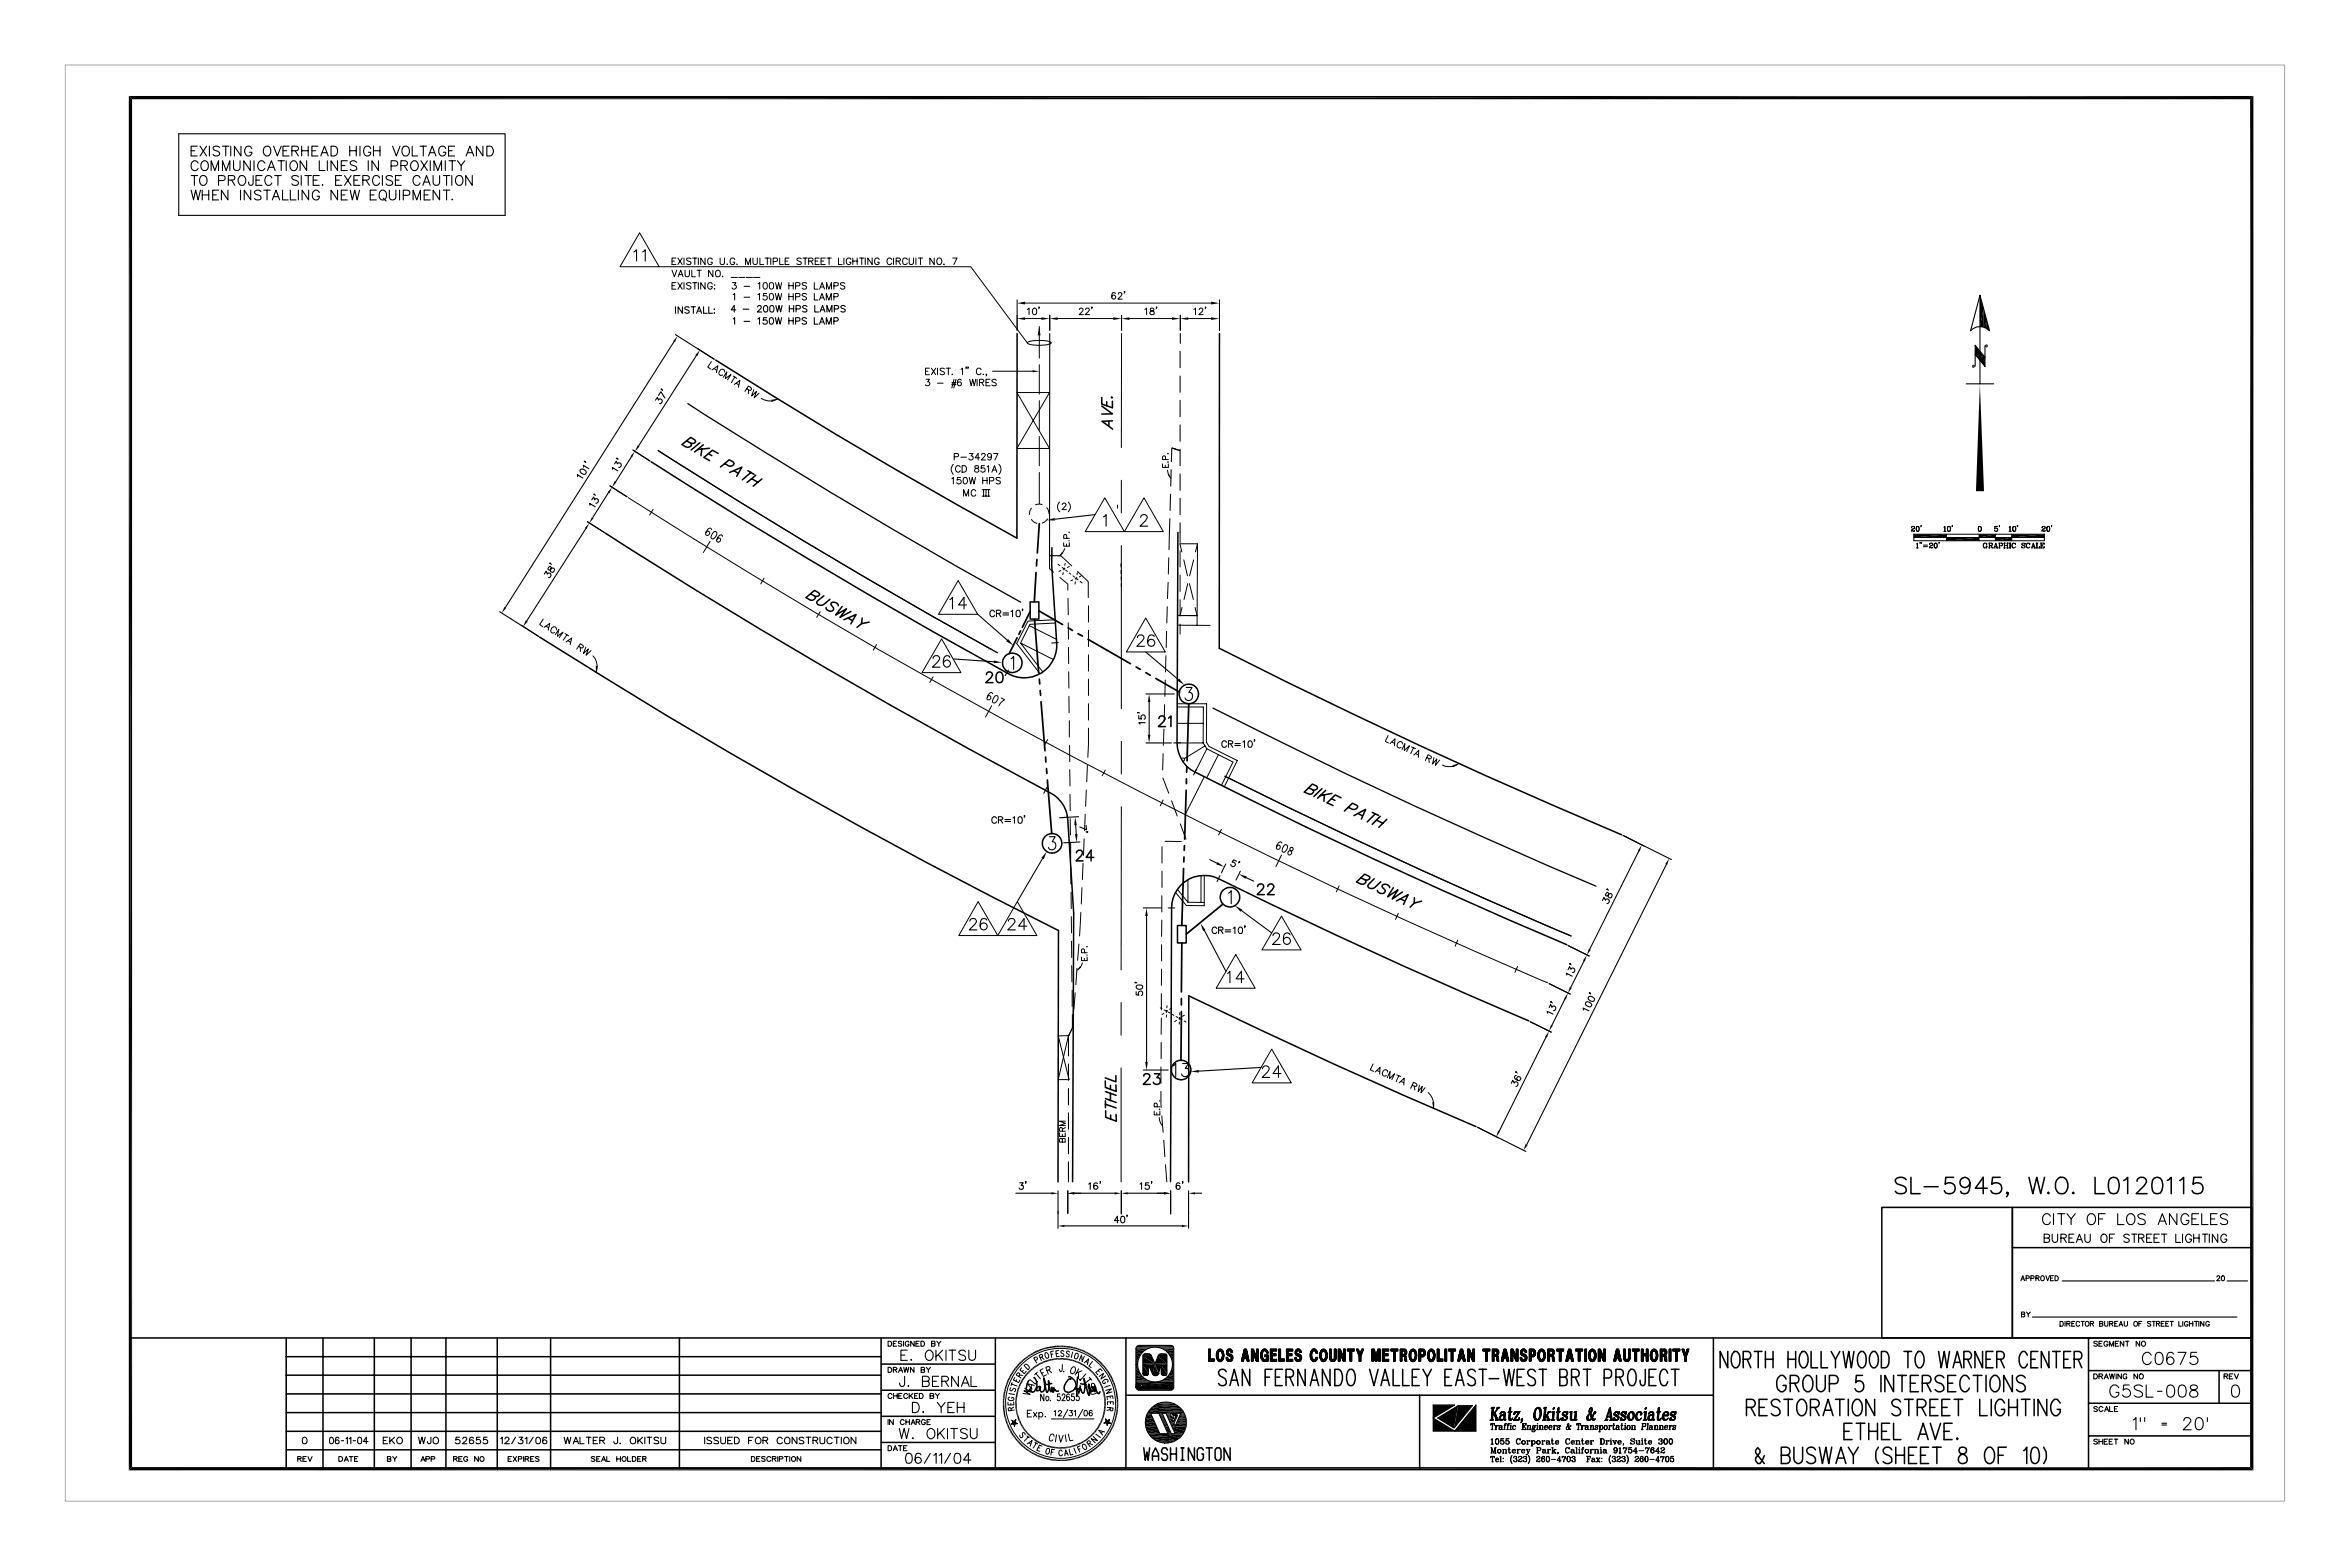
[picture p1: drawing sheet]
<svg xmlns="http://www.w3.org/2000/svg" width="914mm" height="610mm" viewBox="0 0 914 610" stroke-linecap="round" stroke-linejoin="round" font-family="sans-serif">
<path d="M267.7 157a2350.3 2350.3 0 0 0 129.4 77.2M256.1 175.3a2381.4 2381.4 0 0 0 132 78.7M472 275.5a2314.2 2314.2 0 0 0 149 69.2M476.6 302a2356.7 2356.7 0 0 0 134.7 62.1" fill="none" stroke="#000" stroke-width=".51"/>
<g fill="none" stroke="#000" stroke-width=".39">
<path d="M248.9 90.6l7.6 13.2h-15.3zM256.5 103.8h121.2l22 29.6M261.5 105.1l.9 2.6 .9-2.6M261.5 101.6h.9M261.5 111.1h.9M263 100.4h-1.5v2.5h1.5M263 110h-1.5v2.5h1.5M263.8 100.4l1.7 2.5M263.8 110l1.7 2.5M263.9 107.7l1-2.6 .9 2.6M264.2 106.8h1.3M265.5 100.4l-1.7 2.5"/>
<path d="M265.5 110l-1.7 2.5M266.1 100.4v2.5M266.1 110v2.5M266.6 105.1v2.2l.6 .4 .6-.1 .5-.6v-1.9M268.8 100.7l-.5-.3-1.1 .3v.5l1.6 1v.4l-.5 .3-1.1-.3M268.8 110.3l-.5-.3-1.1 .3v.5l1.4 .6 .2 .7a1.01 1.01 0 0 1-1.6 0M269.2 105.1v2.6h1.4M269.5 100.4h1.7M269.5 110h1.7M270.4 100.4v2.5M270.4 110v2.5M271.2 105.1h1.7"/>
<path d="M271.7 100.4v2.5M271.7 110v2.5M272.1 105.1v2.6M274.4 100.4v2.5l-1.7-2.5v2.5M274.4 110v2.5l-1.7-2.5v2.5M277.1 101a.91 .91 0 0 0-1-.6 .91 .91 0 0 0-.7 .9v.7a.89 .89 0 0 0 .9 .9 .89 .89 0 0 0 .8-.9h-.5M277.1 110.5a.91 .91 0 0 0-1-.6 .91 .91 0 0 0-.7 1v.6a1.02 1.02 0 0 0 1.4 .8l.3-.8h-.5M277.4 105.1v2.6l-1.7-2.6v2.6M277.9 110.9h.3zM277.9 112.3h.3zM278.6 105.5l.2-.2a1.25 1.25 0 0 1 1.6 .8 1.25 1.25 0 0 1-.8 1.6 1.3 1.3 0 0 1-1.2-.8 1.3 1.3 0 0 1 .2-1.4zM280.2 100.4l.1 2.2 .7 .3 .8-.3 .1-2.2"/>
<path d="M281.1 107.4l.2 .2M283 102.7l-.2 .1h.3M284.5 107.9h2.5M285 110h1.4l-.7 .9h.3a.88 .88 0 0 1 .3 1.3 .88 .88 0 0 1-1.4 0v-.2M285.3 114.6l.6-.4v2.5M285.9 101l-.4-.5a1.22 1.22 0 0 0-1.5 1.2 1.22 1.22 0 0 0 1.5 1.1l.4-.8h-.6M286.7 102.7l.2 .1M287.5 107.9h2.3M289.5 111.4h2.2M289.5 115.6h2.2M290.1 102.9v-2.5l1 2.5 .9-2.5v2.5M290.4 107.9h2.4"/>
<path d="M293 100.4v1.8a.85 .85 0 0 0 .8 .7 .85 .85 0 0 0 .9-.7v-1.8M293.2 107.9h2.5M294.9 114.6l.6-.4v2.5M295 110.4l.6-.4v2.5M295.7 100.4v2.5h1.4M297.3 110h.6a1.4 1.4 0 0 1 .7 1.3 1.4 1.4 0 0 1-1 1.2 1.57 1.57 0 0 1-.3-2.5zM297.7 100.4h1.7M298.3 114.2h-1.2l-.1 1a.93 .93 0 0 1 1.5 .3 .93 .93 0 0 1-1 1.2l-.6-.5M298.6 100.4v2.5M299.7 110h.6a1.37 1.37 0 0 1 .7 1.3 1.37 1.37 0 0 1-.9 1.2 1.66 1.66 0 0 1-.4-2.5zM299.7 114.3a1.26 1.26 0 0 1 1.5 .9 1.26 1.26 0 0 1-.9 1.5h-.3a1.73 1.73 0 0 1-.3-2.4zM299.9 100.4v2.5"/>
<path d="M300.9 101.7l1.6-.2v-.9l-1.6-.2v2.5M301.7 114.2l.6 2.5 .6-2.5 .7 2.5 .6-2.5M301.8 110l.6 2.5 .6-2.5 .6 2.5 .6-2.5M303.4 100.4v2.5h1.4M305.5 101.6h.9M306.9 110v2.5M306.9 114.2v2.5M306.9 111.1h1.7M306.9 115.4h1.7M307 100.4h-1.5v2.5h1.5M308.6 110v2.5M308.6 114.2v2.5"/>
<path d="M309.6 111.2l1.5-.1 .1-1-1.6-.1v2.5M309.6 115.5l1.4-.1 .3-.4-.1-.6-1.6-.2v2.5M311.8 100.7l-.6-.3-1.1 .3 .1 .5 1.6 1v.4l-.6 .3-1.1-.3M312.5 100.4h1.6M313.3 100.4v2.5M313.8 110.3l-.6-.3-1.1 .3 .3 .6 1.3 .6 .1 .6a1.01 1.01 0 0 1-1.7 0M313.8 114.5l-.6-.3-1.1 .3 .1 .5 1.5 .7 .1 .6a1.01 1.01 0 0 1-1.7 0M314.7 101.6l1.4-.1 .2-.9-1.6-.2v2.5M315.5 101.6l.8 1.3M316.9 110v2.5h1.4M316.9 114.2v2.5h1.4M317.2 101.6h1"/>
<path d="M318.8 100.4h-1.6v2.5h1.6M318.9 112.5l1-2.5 .9 2.5M318.9 116.7l.9-2.5 1 2.5M319.2 115.9h1.3M319.3 111.6h1.2M319.5 101.6h1M321.1 100.4h-1.6v2.5h1.6M321.5 116.7v-2.5l1 2.5 1-2.5v2.5M321.6 112.5v-2.5l.9 2.5 1-2.5v2.5M321.8 100.4h1.7M322.6 100.4v2.5M324.5 111.2l1.4-.1 .3-.3-.1-.7-1.6-.1v2.5"/>
<path d="M324.5 115.5l1.4-.1 .3-.8-.3-.3-1.4-.1v2.5M326.3 100.4v2.5h1.4M328.4 100.4v2.5M328.7 110.3l-.6-.3-1.1 .3 .3 .6 1.3 .6 .1 .6a1.01 1.01 0 0 1-1.7 0M331.1 101a.92 .92 0 0 0-1.1-.6 .92 .92 0 0 0-.7 .9v.7a.89 .89 0 0 0 .9 .9 .89 .89 0 0 0 .9-.9h-.6M331.8 101.6h1.7M331.8 100.4v2.5M333.5 100.4v2.5M334.5 100.4h1.7M335.3 100.4v2.5M336.7 100.4v2.5M339.4 100.4v2.5l-1.7-2.5v2.5"/>
<path d="M342.1 101a.92 .92 0 0 0-1-.6 .92 .92 0 0 0-.8 .9v.7a.89 .89 0 0 0 .9 .9 .89 .89 0 0 0 .9-.9h-.6M347 101a.96 .96 0 0 0-1.1-.6 .96 .96 0 0 0-.8 .9v.7a.96 .96 0 0 0 .8 .9 .96 .96 0 0 0 1.1-.6M347.7 100.4v2.5M348.7 101.6l1.4-.1 .3-.6-.3-.4-1.4-.1v2.5M349.5 101.6l.9 1.3M353 101a.91 .91 0 0 0-1-.6 .91 .91 0 0 0-.8 .9v.7a.91 .91 0 0 0 .8 .9 .91 .91 0 0 0 1-.6M353.8 100.4v1.8a.85 .85 0 0 0 .8 .7 .85 .85 0 0 0 .9-.7v-1.8M356.4 100.4v2.5M357.3 100.4h1.7M358.2 100.4v2.5M363.5 100.4v2.5l-1.7-2.5v2.5M364.9 100.5l.3-.1a1.25 1.25 0 0 1 1.3 1.4 1.25 1.25 0 0 1-1.6 1l-.4-.8z"/>
<path d="M367.3 102.7l-.2 .1h.3M370.7 100.4h1.7l-1.3 2.5M395.8 116.6v11.9M398.9 117.9h72.4M404.4 119.5h-.3h.3l-.3 .6M425 119.5h-.3h.3l-.3 .6M434 114.2l-.1-.3a1.27 1.27 0 0 0-1.5 1 1.27 1.27 0 0 0 .9 1.5 .78 .78 0 0 0 .8-.7 .78 .78 0 0 0-.6-.9 .78 .78 0 0 0-.9 .7M435.1 114.4l.5-.6 .7 .1 .3 .5-1.6 2h1.7M437.7 113.5l-.2-.2 .2 .4-.3 .4M450.1 119.5h-.2h.2l-.2 .6M469.2 119.5h-.3h.3l-.3 .6M474.5 116.6v12"/>
<path d="M398.9 123.9h6.3M399.7 133.2l1.1-.5 1.8-.2h3.6l2 .4a.5 .5 0 0 1 .8 .3 .5 .5 0 0 1-.6 .6l-2 .4-2.9 .1-3.3-.5zM399.7 120.4l.7-.5v2.5M402.1 120a.74 .74 0 0 1 1.2 .4v1.6l-.3 .3a1.25 1.25 0 0 1-1.4-.7 1.25 1.25 0 0 1 .5-1.6zM404.4 127.1v12.2M408.5 122.7v5.8M411.6 123.9h21.6M420 120.4a.74 .74 0 0 1 1.1-.4 .74 .74 0 0 1 0 1.2l-1.2 1.2h1.7M422.4 120.4l.5-.5h.5l.5 .7-1.6 1.8h1.7M436.4 122.7v5.8M436.4 129.8l-.1 44.3M439.5 123.9h16.5"/>
<path d="M445.5 120.4l.6-.5v2.5M447.7 120v.7l.7 .3a.73 .73 0 0 1 .7 .6 .73 .73 0 0 1-.6 .8l-.8-.1-.3-.8 1.3-.6 .3-.6a.89 .89 0 0 0-1.3-.3zM459.3 122.7v5.8M462.4 123.9h8.9M464.5 120.4l.7-.5v2.5M466.6 120.4l.5-.5h.5l.5 .7-1.6 1.8h1.7M276.8 140.7l-1.4 2.1 1.2 .8M277.1 143.9l2.2-1.6-.5 2.7M277.9 143.4l.9 .7M281.5 146.8l1.3-2.1-.6 2.6 2.2-1.6-1.3 2.1M281.9 144.7v-.5a1.2 1.2 0 0 0-1.9 .1 1.2 1.2 0 0 0 .6 1.8l.5-.3M285.3 146.3l1.4 .9"/>
<path d="M285.7 149.6l2.2-1.6-.6 2.7M286 146.7l-1.4 2.1M286.5 149.1l1 .6M290.5 151.2l1.3 .7 .6-.4-.3-.7-.9-.6-1.4 2.1M291.3 151.7l-.1 1.5M293.3 151.6l-.8 2.5 1.8-1.8-.8 2.4 1.8-1.7M296.2 155a6.2 6.2 0 0 0 6.4 .2M360.1 144.4h1M360.4 147.5h1.2l-.6 1.1h.6l.2 .6a.91 .91 0 0 1-.6 .9 .91 .91 0 0 1-1.1-.4M361.6 143.2h-1.5v2.6h1.5M362.4 143.2l1.7 2.6M364.1 143.2l-1.7 2.6"/>
<path d="M364.8 143.2v2.6M364.8 149.1h2.2M367.5 143.6l-.6-.4-1.1 .4 .1 .5 1.3 .6 .3 .7-.6 .4-1.1-.4M368.2 143.2h1.7M369 143.2v2.6M370.3 149.7h1.7M370.4 148.9h1.7M370.5 145.5l-.1 .2h.2M371.2 147.5l-.8 3.4M372 147.5l-.9 3.4M373.9 143.7l.6-.5v2.6M374 148l-.1-.3a.81 .81 0 0 0-1.3 .4v1.6a.77 .77 0 0 0 1.3 .2 .77 .77 0 0 0-.2-1.2 .77 .77 0 0 0-1.1 .5"/>
<path d="M376 142.9h-.2h.2l-.2 .6M376.8 142.9l-.2-.2 .2 .4-.3 .4M377.3 147.5l.6 2.6 .6-2.6 .6 2.6 .6-2.6M380.2 147.5v2.6M381.1 148.8l1.6-.2v-.8l-1.6-.3v2.6M381.7 143.8a.92 .92 0 0 0-1-.6 .92 .92 0 0 0-.8 1v.6a.92 .92 0 0 0 .8 1 .92 .92 0 0 0 1-.6M382 148.8l.8 1.3M382.6 145.5l.1 .2M383.7 148.8h1M383.9 145.7h-.2h.2l-.2 .6M385.3 147.5h-1.6v2.6h1.6M386.2 144.4h15.7"/>
<path d="M387.6 148a.93 .93 0 0 0-.9-.5 .93 .93 0 0 0-.8 .7l1.7 1.2-.1 .6-.9 .1-.7-.4M395.7 152.7l12.7 21.8h-12.7l12.7-21.8zM404.4 141.9v11.4M404.4 155.8v11.5M256.1 175.3a2423.8 2423.8 0 0 0 129.8 77.5M371.3 177.7l1.4-.1 .3-.8-.6-.4h-1.1v2.6M373.8 177.9h2.2M377.2 176.4h1.4l-.8 .9a.81 .81 0 0 1 .9 .8 .81 .81 0 0 1-.8 .9l-.9-.6M381.2 178.1h-1.8l1.2-1.7v2.6M382 177l.4-.6 .7 .1 .3 .3-1.6 2.2h1.7M385.8 177.3a.77 .77 0 0 1-1.1 .5 .77 .77 0 0 1-.2-1.2 .77 .77 0 0 1 1.2 .2l.1 .5a1.18 1.18 0 0 1-1 1.7l-.5-.5M386.6 176.4h1.7l-1.2 2.6"/>
<path d="M404.4 169.8v11.4M453.5 178.8l-.1-1.3-.8-.1-.3 1.4h2.3M454.4 179.6v.3zM454.4 176.3v.3zM244.5 193.6a2426.8 2426.8 0 0 0 357.7 188.7M254.1 198.2l-1.3 2.2M370.4 186.2l.6-.5v2.6M371 180.6l-.3 .3a2.65 2.65 0 0 0 .3 3.6M373.7 181.7a.96 .96 0 0 0-1.1-.6 .96 .96 0 0 0-.8 1v.6a1.05 1.05 0 0 0 1.3 1l.6-.6M373.8 185.7h-1.2l-.2 1.1a.92 .92 0 0 1 1.6 .3 .92 .92 0 0 1-1.1 1.2l-.6-.5M374.3 181.2h.9a1.36 1.36 0 0 1 .9 1.2 1.36 1.36 0 0 1-.9 1.3h-.9zM374.9 193v-2.5l1.1 2.5 .9-2.5v2.5"/>
<path d="M375.1 185.8a1.27 1.27 0 0 1 1.5 1 1.27 1.27 0 0 1-.9 1.5h-.3a1.73 1.73 0 0 1-.3-2.5zM377.1 185.7l.6 2.6 .6-2.6 .7 2.6 .6-2.6M379.4 181.2v.8l1.4 .6a.78 .78 0 0 1-.3 1 .78 .78 0 0 1-1.1-.2 .78 .78 0 0 1 .2-1.1l1.1-.3 .1-.5-.5-.3zM379.7 191.1l-.1-.3a1.21 1.21 0 0 0-1.8 .7 1.21 1.21 0 0 0 1.3 1.5l.6-.6M382.1 190.5h3.1M382.1 193h3.1M382.4 185.7v2.6M382.4 186.9h1.7M382.7 190.5v2.5M383.1 181.2h-1.2l-.2 1.1a.92 .92 0 0 1 1.6 .2 .92 .92 0 0 1-1.1 1.2l-.6-.5M383.7 190.5v2.5M384.1 181.7l.6-.5v2.5"/>
<path d="M384.1 185.7v2.6M384.7 190.5v2.5M385 187.1l1.6-.3v-.8l-1.6-.3v2.6M385.9 183.7l1.1-2.5 .9 2.5M386.4 182.8h1.2M388.7 180.6a2.64 2.64 0 0 1 0 3.9M389.2 186.1l-.5-.4-1.1 .4v.5l1.6 .9v.4l-.5 .4-1.1-.4M401.4 197.7l-.7 1.2-.1 1.2M404.4 183.8v12.3M405.5 196.3a2.87 2.87 0 0 0-2.5 .1M407.3 197.5l1 2.4M412.4 195.3a2.55 2.55 0 0 0 0 3.8"/>
<path d="M413.3 196.3l.5-.6h.5l.5 .8-1.6 1.8h1.7M415.7 195.3a2.55 2.55 0 0 1 0 3.8M429.9 193.7l7.6 13.1h-15.2zM434.8 196.5l.1 1.2M436.3 186.8v12.7M445.1 193.7l7.6 13.1h-15.2zM452.3 180.5v1.3h2.3v-1.3M453.4 181v.8M454.3 182.9l.6 2.2 .7 1M276.3 210.6l-2.6 4.3M276.9 206l-.4-.5a2.21 2.21 0 0 0-1.7 2.7l.6 .1a.85 .85 0 0 0 .7-.8 .85 .85 0 0 0-.7-.9l-.7 .5M277.7 207l.5-.3 .5 .2a1.96 1.96 0 0 1-1.6 2.7 1.8 1.8 0 0 1 .6-2.6z"/>
<path d="M281.1 208.7l-.4-.6a2.09 2.09 0 0 0-1.6 2.7l.5 .2a.86 .86 0 0 0 .8-.9 .86 .86 0 0 0-.7-.8l-.7 .5M401.4 202.1l1.1 1.1 1 .4M407.6 201.9l-2.1 1.6M408.4 218.2v3l1.6 1.4M408.4 216.2h.2M408.7 216.2h.1M409 216.2h-.2M409.2 216.2h-.1M409.6 216.2h-.3M409.8 216.2h-.2M410.2 216.2h-.3M410.4 216.2h-.2"/>
<path d="M410.7 216.2h-.2M411 216.2h-.2M411.6 216.2h-.5M411.7 219.5l.7 .6M411.9 216.2h-.2M411.9 216.2h.3M412.5 216.2l4.5 3.9M413.9 211.1v1.4h2.2v-1.4M414.3 213.4l-1.9 2.8M414.5 219.2l-.2 .7M415 211.6v.9M415.1 209.4l-.1-1.2-.7-.3-.3 .3-.1 1.2h2.2"/>
<path d="M415.9 210.4h.1M416 207v.2zM436.1 219.3l.1 1.3M436.3 212.2v63.5M454.8 217l-.2 6.3M455 207.1l-.1 6.7M459.2 207.1v3.9M459.2 214.3v6.3M459.9 214.7l-.8-3.1h6.9l-.8 3.1M460.6 217.8l1.5 6.2M464.4 217.8l-1.5 6.2M466 211.6l-.2 31.7"/>
<path d="M743.8 205.1v.3l.1-.5 .7-.1 .4 .6-1.2 .7-.1 .6M744 206.4l.5 .3 .5-.3-.2 .2-1.1-.1M744.6 204.8l.3 .6-.7 .5M744.7 209.1h50.8M744.7 207.8h50.8v2.6h-50.8zM745.7 211.6l.4-.3v1.9M745.7 213.2h.8M746 211.4v1.8M746.1 204.8a.97 .97 0 0 0-.6 1.1 .97 .97 0 0 0 1 .7l.3-1-.5-.8a1.05 1.05 0 0 0-.8 .9 1.05 1.05 0 0 0 .6 1M746.5 204.9l.2 1-.4 .8M747.2 211l-.2 .5M747.6 204.5l-.2 .4"/>
<path d="M747.7 211l-.1 .5M748.4 212.1h1.6M748.4 212.7h1.6M750.9 211.6l-.1 .1a.61 .61 0 0 1 .7-.4 .61 .61 0 0 1 .5 .7l-1 .5-.2 .7M751 212.9l.4 .3 .6-.3-1.2 .1M751.5 211.3l.5 .5-.8 .6M753.1 211.3a.92 .92 0 0 0-.6 1.1 .92 .92 0 0 0 1.1 .7l.2-.7-.2-1a.91 .91 0 0 0-1.1 .7 .91 .91 0 0 0 .6 1.1M753.5 211.4a1.31 1.31 0 0 1-.2 1.8M754.6 211l-.2 .5M756.4 205.1l.4-.3v1.9M756.4 206.7h.8M756.7 204.9v1.8"/>
<path d="M757.4 207.8v2.6M758.2 204.8a1.07 1.07 0 0 0-.5 1 1.07 1.07 0 0 0 .8 .9 1.07 1.07 0 0 0 .5-1 1.07 1.07 0 0 0-.8-.9 1.32 1.32 0 0 0 0 1.9M758.6 204.9l.3 1-.4 .8M759.7 204.5h-.2h.2l-.2 .4M770.1 207.8v2.6M770.2 204.8a1.09 1.09 0 0 0-.5 1 1.09 1.09 0 0 0 .7 .9 .96 .96 0 0 0 .6-1 .96 .96 0 0 0-.9-.8l-.3 1 .4 .8M770.6 204.9l.3 1-.5 .8M772.3 211.3a1.07 1.07 0 0 0 0 1.9M772.7 212.5h.6M773 211.6v.2v-.5v.3l-.5-.3a.91 .91 0 0 0-.9 1 .91 .91 0 0 0 1.2 .8l.2-.2M773 212.5v.7M773.8 211.3h1l.5 .3-.1 .5-1.1 .1"/>
<path d="M773.8 213.2h.6M774.1 211.3v1.9M774.6 212.2l.8 .8M774.7 212.3l.5 .9 .2-.3M774.8 211.3l.4 .3-.4 .6M775.7 213.2h.6M776.1 212.7h.8M776.3 204.9l.9-.1h-.9l-.2 .9a.67 .67 0 0 1 1-.2 .67 .67 0 0 1 0 1 .67 .67 0 0 1-1-.2h.1M776.4 207.8v2.6M776.6 211.6l.6 1.6-.6-1.9-.7 1.9M776.8 205.5l.5 .5-.5 .7M776.8 213.2h.6"/>
<path d="M777.7 211.3h1l.5 .3-.2 .6-1 .1M777.7 213.2h.6M777.9 211.3v1.9M778 204.5l-.1 .4M778 211.3v1.9M778.7 211.3l.4 .3-.4 .7M779.6 213.2h.7M779.6 211.3h.7M779.9 211.3v1.9M780 211.3v1.9M780 212.2h1.1M780.8 213.2h.7"/>
<path d="M780.8 211.3h.7M781.1 211.3v1.9M781.2 211.3v1.9M781.8 205.1l.4-.3v1.9M781.8 206.7h.8M781.8 213.2h.6M781.8 211.3h.6M782.1 204.9v1.8M782.1 211.3v1.9M782.2 211.3v1.9M782.8 207.8v2.6M783.5 211.3a1.07 1.07 0 0 0 0 1.9"/>
<path d="M783.6 204.8a1.07 1.07 0 0 0-.5 1 1.07 1.07 0 0 0 .8 .9 1.07 1.07 0 0 0 .5-1 1.07 1.07 0 0 0-.8-.9 1.32 1.32 0 0 0 0 1.9M784 204.9l.3 1-.4 .8M784.1 211.6l.1 .2v-.5l-.1 .3-.5-.3a.91 .91 0 0 0-.8 1.1 .91 .91 0 0 0 1.2 .7l.2-.4M785.1 204.5h-.2h.2l-.2 .4M786.7 211.7l1.2 .7a.61 .61 0 0 1-.5 .8 .61 .61 0 0 1-.7-.5v.5l.1-.3M787.9 211.6v-.3v.5a.59 .59 0 0 0-.6-.6 .59 .59 0 0 0-.5 .7l1.1 .7M789.1 211.3a1.01 1.01 0 0 0-.6 .9 1.01 1.01 0 0 0 .6 1M789.7 211.6l.1 .2v-.5l-.1 .3-.4-.3a.91 .91 0 0 0-.9 1 .91 .91 0 0 0 1.1 .8l.3-.4M790.4 213.2h.5M790.6 213.2l.6-1.9 .6 1.9M790.7 212.7h.9M791.2 211.6l.5 1.6"/>
<path d="M791.4 213.2h.6M792.3 213.2h1.3v-.5l-.1 .5M792.3 211.3h.6M792.5 211.3v1.9M792.6 211.3v1.9M793.9 211.3h1.5v.5l-.2-.5M793.9 213.2h1.5v-.5l-.2 .5M794.2 211.3v1.9M794.3 212.2h.5M794.3 211.3v1.9M794.6 205.1v.3l.1-.5 .7-.1 .4 .6-1.2 .7-.1 .6M794.8 206.4l.5 .3 .5-.3-.2 .2-1.1-.1"/>
<path d="M794.8 211.8v.8M795.4 204.8l.3 .6-.7 .5M796.9 204.8a.97 .97 0 0 0-.6 1.1 .97 .97 0 0 0 1 .7l.3-1-.5-.8a1.05 1.05 0 0 0-.8 .9 1.05 1.05 0 0 0 .6 1M797.3 204.9l.2 1-.4 .8M798.4 204.5l-.2 .4M297.3 224.9l-1.3 2.2M319.1 238l-1.3 2.2M372.8 225.9l7.6 13.1h-15.2zM412.4 224.7l3.1 2.5v2.4M412.8 222l-.8 .3M413.3 220.8l.6 .4M413.7 222.7l-.2 .9"/>
<path d="M414.1 220.9l-.1 .8M414.4 221.2l-.7 .3M414.6 221.8l.7 .5M415.6 232.8l.1 6.4M416.1 222.9l.6 .5M416.1 220.4l-.8 .4M417.4 225.6l-.7 .3M417.5 224l.6 .5M418.5 226.4l-.2 .8M418.8 224.6l-.2 .8M418.9 225.1l.6 .5M419 224.8l-.6 .4"/>
<path d="M419.2 222.8l-.2 .8M419.3 222.3l4.1 4v6.2M420.3 226.2l.8 .6M420.7 224l-.7 .4M423.5 235.7v6.3M436.2 224.4l.1 1.3M436.2 221.9v1.2M454.2 236l-.2 6.4M454.5 226.5l-.2 6.4M458.2 239.4l7.6 .1M459.2 223.7v6.4M459.2 233.3v6.4"/>
<path d="M459.9 236.3l-.7 3.2h6.6l-.8-3.1M462.1 227l-1.4 6.2M462.8 227l1.5 6.2M211.4 240.8l-1.4 2.2 1.2 .8M211.7 244.1l2.2-1.6-.6 2.7M212.5 243.6l1 .6M216 246.9l1.5-2.1-.6 2.7 2.2-1.6-1.5 2.1M216.5 245a1.03 1.03 0 0 0-.8-1.3 1.03 1.03 0 0 0-1.2 1 .93 .93 0 0 0 0 1.3 .93 .93 0 0 0 1.3 .1M219.8 246.4l1.5 1M220.2 249.7l2.3-1.5-.6 2.6M220.6 246.9l-1.5 2.2M221 249.2l1 .7"/>
<path d="M225.2 251.4l1.2 .7 .5-.2 .1-.5-1.2-1-1.4 2.1M225.8 251.9v1.6M228 251.8l-1 2.4 2-1.8-1 2.5 2-1.8M230.7 255.2a6.2 6.2 0 0 1 1.2 6.4M341.1 250.8l-1.3 2.2M366.4 248.5l7.5 13.2h-15.1zM400.5 243.4l10.4 5.2M409.9 256.6l-12.8-6.4 8.7 11.2M410.6 241.1l-10.6 .5-4.4 8.7 9.1 11.9M410.7 242.4l-9.9 .5-3.7 7.3M415.7 242.3v6.3M415.7 251.9l.1 6.3"/>
<path d="M423.5 245.2v6.3M423.5 254.7v6.4M445.8 240.4l7.6 13.2h-15.1zM453.7 255.1l-.2 6.3M453.9 245.6l-.1 6.3M458.2 243.2l12.7 .1M459.2 242.8v3.9M363.1 263.3l-1.3 2.2M385.9 274.5l-2.4 4.4M386.3 269.9l-.5-.5a2.24 2.24 0 0 0-1.6 2.8h.9l.4-.5v-.7l-.7-.4-.6 .6M387.1 270.8l.9-.2a1.83 1.83 0 0 1-1.4 2.8h-.1a1.84 1.84 0 0 1 .6-2.6zM389.6 271.5l1.2 .8a4.2 4.2 0 0 0-2.1 2.3"/>
<path d="M415.8 261.3l.1 6.4M415.9 270.9l.1 6.4M423.5 264.2v6.4M423.5 273.8v6.3M453.2 274.1l-.2 6.4M453.4 264.6l-.1 6.3M458.1 275.1h10.1v13.9M458.1 273.8h11.4l-.1 14.9 1 1.7 11 5.5-5 10.2M407.6 287.8l-1.2 2.2M416.1 280.4v6.3M416.2 290l.1 6.3M416.3 299.4v6.4"/>
<path d="M423.1 297.7l-.2 6.4M423.5 283.3l-.2 11.3M430.1 299.6l-1.2 2.2M436.3 288.4v12.7M452.6 293.2l-.2 6.3M452.9 283.6l-.2 6.4M458 289h10.2M458.1 281.4h10.1M459.6 295.1l.5-.2 .9 .1-.2 .9-.6 .3M468.2 289l1.4 2.3M468.8 290.2l-7.8 4.8M469.6 291.3l-4.6 9.1"/>
<path d="M469.6 291.3l10.2 5.2-4.5 9M474.1 293.6l-4.6 9.1M540.1 286.1l-1.1 2.3 1.3 .6M540.9 289.3l1.9-1.9-.2 2.7M541.6 288.7l1.1 .5M545.5 291.6l1.1-2.3-.2 2.7 2-1.9-1.1 2.3M545.7 289.4l-.1-.5a1.17 1.17 0 0 0-1.9 .4 1.17 1.17 0 0 0 1.2 1.6l.2-.2M549.3 290.5l1.5 .7M550 290.9l-1.1 2.3M550.1 293.8l2-1.9-.2 2.7M550.8 293.2l1.1 .5M555.2 294.7l1.3 .5 .5-.8-1.3-.8-1.1 2.3"/>
<path d="M556 295l.1 1.6M558 294.7l-.6 2.5 1.7-2-.6 2.5 1.7-2M567.7 297a5.9 5.9 0 0 1-6.4 .7M416.3 309l.1 6.4M416.4 318.5l.1 6.3M422.3 316.8l-.3 6.3M422.7 307.3l-.3 6.4M436.3 313.8l-.1 63.5M452.5 302.7l2.3 5.9M452.6 311.2l-1.1 2.3M455.9 311.5l2.2 6M468.6 302.2l-7.5 14.8"/>
<path d="M476.6 302a2318.2 2318.2 0 0 0 134.7 62.1M416.6 328.1v6.3M416.7 337.5v6.4M421.4 335.8l-.2 6.4M421.8 326.4l-.2 6.3M452.2 329.4v6.4M452.2 338.9v6.3M453.3 327.3l6.4 .1M459.3 320.5l2.2 5.9M475.3 322.6l-1.1 2.2M498.6 332.6l-2.2 4.6M498.8 328l-.5-.5a2.11 2.11 0 0 0-1.4 2.8h.9l.3-1.1-.7-.5-.6 .7"/>
<path d="M499.6 328.9l.9-.3a1.76 1.76 0 0 1-1.2 2.9l-.2-.1a1.98 1.98 0 0 1 .5-2.5zM502.1 330.9a.9 .9 0 0 0-.9 .7 .9 .9 0 0 0 .4 1l.9-.5 .1-.5-.3-.6M502.3 329.7h.7l.2 .5-.4 .8h-.6l-.3-.4zM380.6 350.7l7.6 13.3h-15.1zM395.8 350.7l7.7 13.3h-15.3zM416.8 347.1v6.4M416.8 356.6l.1 6.3M420.6 354.9l-.5 9.2M421 345.3l-.3 6.4M452.1 348.5v6.3M452.1 357.9l-.1 6.4M462.2 342.3v8.7l-4-5"/>
<path d="M462.2 351l6.4 .1M467.3 340.6v10.5M468.6 340.6v11.8l-7-.1-4.2-5.1M498.6 356.4l7.7 13.1h-15.3zM521.1 344.6l-1.1 2.3M544.1 355.3l-1.1 2.4M416.9 366.2l.1 6.3M417 375.6l.1 6.4M419 376.7l-.4 6.4M419.8 367.3l-.5 6.3M420.8 372.3v1.4h2.2v-1.4M421.2 374.6l-1.1 2.1-1 .7"/>
<path d="M421.9 372.8v.9M422 370.6l-.1-1.2-.8-.2-.3 1.4h2.2M422.9 371.6h.1M422.9 368.2v.2zM452 367.5v6.4M452 377l-.1 6.3M480.9 371.3l7.5 13.1h-15.2zM567.2 365.7l-1 2.4M590.5 376l-1 2.3M417.2 385.2v6.4M417.3 394.7v5.2M417.6 395.8l-.3 4"/>
<path d="M418.4 386.2l-.5 6.4M436.2 390v12.7M451.5 392.1l.7 .3M451.9 386.6v6.3M451.9 396l-.1 6.4M452.8 394.2l-.6 .5M453 392.9l.7 .3M453.9 394.9l-.1 .8M454 393.1l-.1 .7M454.1 391.2l-.1 .9M454.3 393.2l-.6 .5M454.6 393.8l.7 .3"/>
<path d="M455.9 392.1l-.8 .6M456.1 394.6l.7 .4M457.7 395.4l.6 .5M457.8 397l-.7 .4M458.9 397.6l-.1 .8M459 395.8l-.1 .7M459.1 393.9l-.1 .9M459.3 396.4l.6 .3M459.3 396l-.6 .4M460.8 397.2l.7 .4M460.9 394.9l-.8 .5M411.8 403l4.2 17h-4.2l3.9-17.1z"/>
<path d="M415.7 402.9h.2M415.8 402.7v.1M415.9 402.7h.1M416 402.4l-.1 .2M416 402.6h.1M416.1 402.4h.1M416.2 402.2l-.1 .1M416.3 402.1h-.1M416.3 401.9v.1M416.4 401.7l-.1 .1M416.5 401.5l-.1 .1M416.6 401.4l-.1 .1"/>
<path d="M416.7 401.2l-.1 .1M416.8 401l-.1 .1M416.8 400.9h.1M416.9 400.7l-.1 .1M417.1 400.4l-.2 .2M417.2 400.2l-.1 .1M417.3 400l-.1 .1M436.2 415.4v44.4M451.7 415.1v6.3M451.8 405.5v6.4M494.8 408.1l7.6 13.2h-15.2zM534.3 413.9l-1.1 2.3 1.3 .6"/>
<path d="M535.1 417l1.9-1.8-.2 2.7M535.8 416.4l1.1 .6M539.8 419.2l1.1-2.3-.2 2.7 2-1.9-1.1 2.3M540 417.1l-.1-.6a1.21 1.21 0 0 0-1.9 .4 1.21 1.21 0 0 0 .9 1.7l.5-.2M543.5 418.1l1.5 .7M544.3 418.5l-1 2.3M414.6 436.2h-2.3l2.3 .8-2.3 .9h2.3M414.6 438.6l-1.2 .7M449.1 432.3v1.4h2.2v-1.4M450.1 432.9v.8M450.3 430.6l-.2-1.3-.8-.1-.2 1.4h2.2M451.1 434.7l.5 2.3 .7 .9"/>
<path d="M451.2 431.4v.3zM451.1 428.3h.1M451.7 424.6l.1 6.3M452.1 434.1l.5 6.4M544.4 421.3l2-1.9-.2 2.7M545.1 420.7l1.1 .5M549.5 422.1l1 .5h.5l.4-.4-.1-.4-1.3-.8-1.1 2.4M550.3 422.5l.2 1.6M552.3 422.1l-.5 2.6 1.6-2.1-.5 2.6 1.6-2.1M555.7 425a6.5 6.5 0 0 1 2 6.2M412.3 440.7v1.4h2.2v-1.4M413.4 440.1l-.1-1.3-.6-.3-.4 .6v1h2.2"/>
<path d="M413.4 443.4l.1-.5h.8l.2 1.4h-2.2l.1-1.3 .3-.2 .7 .6v.9M413.4 441.3v.8M452.8 443.6l.5 6.4M453.5 453.1l.5 6.7M393.4 539.9l-.4 .7 .3 .5 .4-.1 .6-.8h.7l.1 .9-.4 .3M393.6 538.4l2.2 .8M393.8 537.9l-.4 1.1M394.8 535.9l-.5 .9 2.1 1.1 .5-1.1M395.6 536.8l-.3 .5M396.4 535.5l.4-1.1-.6-.4-.8 .9 1.9 1.2M396.7 535l1.3 .1M397.5 532.1l-.6 .8 1.7 1.5 .7-.9"/>
<path d="M398.1 533.1l-.4 .5M398.5 531.3l.4-.5a1.19 1.19 0 0 1 1.3 .6 1.19 1.19 0 0 1-.2 1.5zM400.8 536.7l2.1 1.7 .8-1M401.5 538.8l-.5 .9M402.5 539l-2.8-.7 1.9 2.1M402.9 529.3l.8-.8-.6-.6-.9 .4 1.2 1.9M403 534.3l1.8 2.1M403.6 533.8l-1.1 1M404.7 528.2l.9-.5v-.6l-.6-.2-.7 .4 .9 2M405.2 527.9l1.1 .9M405.8 532.4l-1.1 .7 1.3 2.4 1.2-.7M406 533.9l-.7 .4"/>
<path d="M406.8 526.3a1.21 1.21 0 0 1 1.2 .8 1.21 1.21 0 0 1-.5 1.4l-.7-.7zM407.4 533.2l.9-.3a.72 .72 0 0 0 .2-.8 .72 .72 0 0 0-.6-.5l-1 .3 1 2.7M408 532.9l1.2 1.1M409.7 526.8h-.6M409.9 525.6l-1.1 .2 .4 2.2M411.7 526.5l-.8 .1M411.9 525.4l-1.1 .1 .3 2.3 1.1-.1M413.4 530.8l-.3 2.7h-.6l-.2-.8M413.9 533.5l.2 .1M414 525.7l-.5-.3-.7 .3 .3 .7 .8 .4-.1 .8-.6 .1-.4-.3M416.2 526l-.7-.4-.5 .3 .1 .5 .8 .5 .1 .7-.8 .3-.4-.5M417.3 531.9l.5-.2a1.42 1.42 0 0 1 .6 1.7 1.42 1.42 0 0 1-1.6 .9 1.81 1.81 0 0 1 .5-2.4z"/>
<path d="M417.4 526l-.6 2.1M418.5 526.6l.5-.2a1.09 1.09 0 0 1 .5 1.4 1.09 1.09 0 0 1-1.3 .7l-.1-.9zM419.6 533.9v1.8M419.7 532.5l-1.3 2.4M421 533.3l-2.2 .8M421.9 527.6l-.8 2-.3-2.5-.8 2.1M421.9 530.2l1.7-1.6-.5 2.2M422.5 534.5l-1.8 2.1M422.5 529.6l.8 .5M423.4 539a.76 .76 0 0 0 .2 1.1 .76 .76 0 0 0 1.1-.2v-1.5l.8-.2a.8 .8 0 0 1 .4 1.2M423.9 535.8l.9 1.1M424.4 536.3l-2.1 1.8"/>
<path d="M425.1 529.6l-1.4 1.8 .9 .6M427.3 533.2l.5 .5M428.9 533.3l-.8-.9-1.7 1.6 .8 .8M430 537.7l.1 .3-.2 .2-.7-.1a1.06 1.06 0 0 1 .6-1.4 1.06 1.06 0 0 1 1.4 .6l-.3 .4M430.2 535.2l-1.8 1.3 1.1-2.3-1.8 1.3M431.9 539l-2.1 .7M442 524.4h5.9M442 524.7h5M442 537.5h14.7M442 530.8h.7M442 524.2h14.6M442.1 524h14.5"/>
<path d="M442.6 523.5h13.6M442.6 523.5l13-.1 1 .6 .1 15.7-.5 .9-13.1 .2-.9-.6-.2-15.6zM442.9 538.6h.4l.5 .7 .3-.7h.5v1.5h-.3v-.6l-.4 .5-.6-.5v.6h-.4zM444.6 538.6h7.2M444.7 527.4h3.4M444.7 527.6h3.4M444.7 531h4.6M444.7 534.3h2.2M444.7 534.4h2.2M444.7 534.6h2.1M444.8 527h3M444.8 527.1l3.1 .1"/>
<path d="M444.8 527.2h3.1M444.8 534.8h2M445 526.8h2.5M445.1 526.8h2.4M446.1 539.3v-.7h1.3v.3h-.8v.3h.6v.3h-.6v.3l.8 .2h-1.3v-.6M446.5 538.9h2.6M446.5 539h3M446.5 539.2h3M446.5 539.5h3M446.5 539.6h3M446.5 539.7h3M446.9 534.3v-3.3l1.5 3.5a1.25 1.25 0 0 0 1.3 .7 1.25 1.25 0 0 0 1.1-.9"/>
<path d="M446.9 534.3l-.1 .4-.7 .4-1.3-.4v-7.6l.7-.4 2.1 .1 1.8 3.7 1.7-3.7h2.7l.3 .7-.1 7.2-.7 .4-1.3-.4-.2-3.7-1 3.3M447.2 539.3h2.3M447.2 539.4h2.3M447.4 539.9h2.1M447.4 540h2.1M448.4 534.4h2.4M448.4 534.6h2.3M448.5 534.3h2.3M448.6 534.8h2M449.1 538.6h1.2v.4h-.3v1.1h-.5v-1.1h-.4zM449.6 531h4.5M450.6 527.4h3.5"/>
<path d="M450.6 527.6h3.5M450.7 527.2h3.3M450.8 527h3.2M450.8 527.1h3.2M450.9 524.4h5.8M451 526.8h2.7M451.1 526.8h2.6M451.8 534.3h2.3M451.8 534.4h2.3M451.8 538.6l1.4 .2-.2 .7 .3 .6h-.6l-.1-.6h-.3v.6h-.5zM451.9 534.6h2.2M451.9 524.7h4.8"/>
<path d="M452 534.8h2M452.3 539h.5l.1 .2h-.6zM452.9 538.6h3.8M452.9 538.7h2.3M455.2 539l.1 .7-.3-.2zM456.2 530.8h.5M392.5 542.1l2.2 .4M392.9 543.5a.69 .69 0 0 0-.6 .8 .69 .69 0 0 0 .8 .6h.5a.66 .66 0 0 0 .9-.6 .66 .66 0 0 0-.8-.7l-.1 .4M393.3 545.9v.7M393.5 554l2.4-.1-2.2-1.4 1 2.4 .6-2.7-1.8 1.8 1.2-.5v1.4M393.7 552.5l1 1M394.4 545.4l.1 1.1-2.3 .1v-1.1"/>
<path d="M394.5 547.3l-1.1 .8M394.7 548.5l-2.2 .4-.1-1.1 .7-.1 .4 1M395.3 552.2l-.6 1.3 1.2 .4M398.7 540.1l2.5 1.4-2.8-.4 2.4 1.3-2.8-.3M398.9 558.2l-.3-.8h-.7l.1 1.3-.4 .6-.7-.4v-.6M399.6 558.6l.9 .8M399.7 549.9h1.1M400.1 559l-1.5 1.6M401.4 548.6h-1.7v2.6h1.7M402.1 549.5l1.4 1.7M403.5 549.5l-1.4 1.7M404.2 549.9a.85 .85 0 0 1 1.3-.1 .85 .85 0 0 1 0 1.2 .85 .85 0 0 1-1.3-.1"/>
<path d="M404.2 549.5v2.6M406.2 542.3v2.7l-1.3-2.7v2.7M406.8 551l-.2 .1h.3M407.2 543.3l.4-.1 .4 .3v1l-.4 .5-.4-.2-.3-.6zM408.7 544.7l.1 .1M409.1 552h16.6M410.2 549.1l.5-.3v2M410.2 558.8l-.2-.6-.6-.4a1.57 1.57 0 0 0-1.1 1.3 1.57 1.57 0 0 0 .7 1.5l.6-.5M411.1 558.2l-.4 2.7M411.9 549.2l.7-.5 .4 .7-1.2 1.4h1.3M412 558.3l.7 2.8 1-2.8M412.4 542.3h-.9v1a.82 .82 0 0 1 1.1 .7 .82 .82 0 0 1-1.1 .8l-.2-.3"/>
<path d="M413.3 542.9v-.1a.59 .59 0 0 1 .8-.4 .59 .59 0 0 1 .2 .9l-1.1 1.6h1.3M414.5 558.2l.4 2.7M415.5 548.4l-1.8 3.2M415.7 557.9l.6 2.6 1.2-.2M416.1 542.7l-.4-.4a1.55 1.55 0 0 0 0 2.6 .83 .83 0 0 0 .6-.9 .83 .83 0 0 0-.7-.7l-.6 .7M416.2 548.7h1.1l-.6 .8a.72 .72 0 0 1 .5 1.2 .72 .72 0 0 1-1.3-.2M417.9 549.1l.6-.4v2.1M417.9 542.3h-.9l-.1 1.1a.77 .77 0 0 1 1.2 .6 .77 .77 0 0 1-1.2 .6l-.1-.2M419.8 542.3h-.9l-.1 1.1a.77 .77 0 0 1 1.2 .6 .77 .77 0 0 1-1.2 .6l-.1-.2M421.3 548.3l-1.7 3.2M422 548.8l.3-.1a1.11 1.11 0 0 1 .8 1.1 1.11 1.11 0 0 1-.8 1l-.5-.4zM425 549l-.1-.2a1.05 1.05 0 0 0-1.3 .7 1.05 1.05 0 0 0 .8 1.3 .65 .65 0 0 0 .7-.6 .65 .65 0 0 0-.6-.7 .65 .65 0 0 0-.7 .6"/>
<path d="M425.4 558.9l1.6 1.6-2.4-.8 1.6 1.6M426.4 557.9l1.8 1.4M426.8 540.4l-1.9 .6-.5 .5v.6l1 .3 1.8-.6M429 556.9l-.5 .7M429.8 557.1l-2.3-.7 1.5 1.9M430.1 552l.8 1.2-1.4 .4M430.2 540.9l2.2-.6-1.8 1.8 2.1-.6M430.8 547.5l2.3 .3-.3 1.1-.8-.2v-1M430.9 553.2l-.1 1.3M431.7 552.2l-.8 1 1.2 .5-2.6-.1 2.2-1.4-.9 2.3-.7-2.5 2 1.7M431.9 543.2l.1 .7M432 548.3l-1.3 .4"/>
<path d="M432.1 545.4v.7M433.1 544.1l-.2-1.1-2.2 .4 .2 1.1M433.2 546.4v-1.1l-2.3 .1 .1 1.1M442 540.1l14.6 .1M442.1 540.3h14.5M442.6 540.7h13.6M442.6 540.8h13.6M444.6 540h4.9M446.8 557.7l7.6 .1M450.8 545.8h5.5M450.8 546h6.1M450.9 549.8h-3.2l3.6 8h3.1v3.6"/>
<path d="M450.9 549.8l3.5 8M450.9 545.9v3.9M452 545.5h3.4M452.2 549.8h1.5l3.5 8h-1.4zM452.3 540.1h4.3M452.4 545.5h2.2M454.4 558h5.9M454.6 551.9h2.1M455.9 554.9h5.6M456.3 549.8h3.1l-2.2 5-.4-1.1 1.4-3-.3-.6-1.1 2.5h-.9l.3-.7h.5v-.7h-1.1v-1.4h.7l.1 .7 1 .2v-.7h-.9v-.2M457.7 553.6h3.9M458.5 551.9h3"/>
<path d="M459.1 550.6h2.1M557.6 546.6v10.1M574.3 546.6v10.1M580.6 559.8v2M582.5 559.7a1.14 1.14 0 0 0-.6 1.1 1.14 1.14 0 0 0 .8 1 1.14 1.14 0 0 0 .6-1.1 1.14 1.14 0 0 0-.8-1 1.35 1.35 0 0 0 0 2.1M582.7 559.7a1.52 1.52 0 0 1 0 2.1M584.1 559.8l1-.1h-1l-.2 1a.72 .72 0 0 1 1.1-.3 .72 .72 0 0 1 0 1.2 .72 .72 0 0 1-1.1-.3l.1 .1M586.1 559.8l1-.1h-1l-.2 1a.72 .72 0 0 1 1.1-.3 .72 .72 0 0 1 0 1.2 .72 .72 0 0 1-1.1-.3l.1 .1M590.8 559.7a1.14 1.14 0 0 0-.8 1.1 1.14 1.14 0 0 0 .8 1M603.9 559.7l.1 2 .7-.1M604 559.7v1.7l.2 .4M609.9 559.7a1.22 1.22 0 0 0 0 2.1"/>
<path d="M615.6 559.7l.1 2 .8-.1M615.7 559.7v1.7l.3 .4M622.6 559.7h1a1.15 1.15 0 0 1 .7 1.1 1.15 1.15 0 0 1-.7 1h-1M622.9 559.7v2.1M623 559.7v2.1M623.6 559.7a1.22 1.22 0 0 1 0 2.1M626.8 559.7v.3zM638.8 559.8h.3zM640.1 559.7l.1 2 .7-.1M640.2 559.7l.2 2.1M646.3 559.7l.3 .3-.3 .6 .4 .3v.7l-.8 .2-.4-.4M648 559.7a1.14 1.14 0 0 0-.6 1.1 1.14 1.14 0 0 0 .8 1 1.14 1.14 0 0 0 .6-1.1 1.14 1.14 0 0 0-.8-1l-.2 .1a1.42 1.42 0 0 0 .2 2"/>
<path d="M648.2 559.7a1.35 1.35 0 0 1 0 2.1M650 559.7a1.14 1.14 0 0 0-.6 1.1 1.14 1.14 0 0 0 .9 1 1.14 1.14 0 0 0 .6-1.1 1.14 1.14 0 0 0-.9-1 1.35 1.35 0 0 0 0 2.1M650.3 559.7a1.52 1.52 0 0 1 0 2.1M399.7 561.7l1.9-1.3-.8 2.2M400.4 561.3l.7 .5M402.7 561.1l1 .6M403.2 561.4l-1.2 1.9M404 563.1l.6 .2M405.4 562.6l-1-.4-.9 2 1 .4M407.4 563.7l.4-.3a1.18 1.18 0 0 1 .5 1.3 1.18 1.18 0 0 1-1 .9l-.4-.9zM409.1 564.9h.6M410.3 563.9l-1.1-.1-.3 2.2"/>
<path d="M413.3 564.6a.66 .66 0 0 0-.8-.5 .66 .66 0 0 0-.5 .8 1.15 1.15 0 0 0 .6 1.5l.8-.6M415.3 565.5h-.8M415.7 566.1l-1.1-2.1-.3 2.3M416 563.8l.5 2.2 1-.2M417.9 563.3l.8 2.2M420.2 562.5l-1 .4 .9 2M420.2 563.6l-.6 .3M421.2 562a1.13 1.13 0 0 1 1.4 .5 1.13 1.13 0 0 1-.3 1.4 1.48 1.48 0 0 1-1.1-1.9zM423.4 561.9l.8-.7v-.4l-.5-.3-.8 .6 1.3 1.7M424 561.6l1.1 .5M451.5 561.3h2.9M580.1 563.2h.3l.7 1.7"/>
<path d="M580.1 565.3h.6M580.2 560.1l.5-.4v2.1M580.2 566.6l-.1 .6v-.6h1.3v.6v-.6M580.2 561.8h.9M580.3 565.3v-2.1l.8 2.1 .7-2.1v2.1M580.4 568.7h.7M580.7 566.6v2.1M580.8 566.6v2.1M581.4 565.3h.8M581.8 563.2h.4M581.9 563.2v2.1M582 567.8h1.1a.66 .66 0 0 0-.8-.4 .66 .66 0 0 0-.4 .9 .66 .66 0 0 0 .8 .4l.4-.4"/>
<path d="M582.5 567.2l-.5 .6 .5 .9M583 567.3v.5M583.3 563.8a.72 .72 0 0 0-.5 1.2 .72 .72 0 0 0 1.2 0 .72 .72 0 0 0-.5-1.2 .74 .74 0 0 0-.7 .7 .74 .74 0 0 0 .5 .8M583.5 563.8l.5 .6-.5 .9M583.6 566.6h.4v2.1M583.6 568.7h.6M583.9 566.6v2.1M584.6 565.3h.6M584.6 563.8h.4v1.5M584.7 560.5l.5 .6-.1 .5-.4 .2M584.9 567.2h.1M584.9 568.5h.1"/>
<path d="M584.9 563.8v1.5M585 564.1l1-.2 .1 1.4M585.7 563.8l.3 .3v1.2M585.7 565.3h.6M586.7 560.5l.5 .6-.1 .5-.4 .2M586.8 563.8h.8M587.1 563.2l.1 1.9 .4 .2 .3-.4M587.2 563.2l.2 2.1M588.2 566.4l-.3 1.2 .3 1.6M588.4 566.1l-.6 1.5 .1 .9 .5 .9M588.5 564.4h1.2a.7 .7 0 0 0-.9-.5 .7 .7 0 0 0-.3 1l.5 .4 .7-.4M589 563.8l-.5 .6 .5 .9"/>
<path d="M589.1 567l-.1 .1a.57 .57 0 0 1 .7-.5 .57 .57 0 0 1 .4 .7l-.5 .2M589.5 563.9l.1 .5M589.8 566.6l.3 .3-.3 .6a.63 .63 0 0 1 .5 .7 .63 .63 0 0 1-.7 .5 .63 .63 0 0 1-.5-.6v.2M590.1 567.7l.1 .6-.4 .4M590.2 565.3h.7M590.2 563.8h.4v1.5M590.5 563.8v1.5M590.9 567l-.1 .1a.65 .65 0 0 1 .8-.6 .65 .65 0 0 1 .5 .8l-1 .5-.3 .9M591.4 563.9h-.5l-.3 .5M591.4 560l.1 .3v-.6l-.1 .3-.2-.2a.98 .98 0 0 0-1.3 1.1 .98 .98 0 0 0 1.5 .7l.1-.3M591.7 566.6l.4 .6-.8 .5M592.1 564.4h1.2a.67 .67 0 0 0-.9-.5 .67 .67 0 0 0-.3 1l.5 .4 .7-.4"/>
<path d="M592.2 568.3l-.3 .3-1.1-.1M592.2 568.2l-.3 .5-.8-.4M592.6 563.8l-.5 .6 .5 .9M592.7 560.5a.69 .69 0 0 0-.4 1 .69 .69 0 0 0 1.1 0 .69 .69 0 0 0-.4-1 .69 .69 0 0 0-.8 .5 .69 .69 0 0 0 .5 .8M592.8 567l-.1 .1a.61 .61 0 0 1 .7-.5 .61 .61 0 0 1 .5 .7l-.6 .2M593 560.5l.5 .6-.5 .7M593.1 563.9l.1 .5M593.5 566.6l.4 .6-.4 .3a.65 .65 0 0 1 .5 .9 .65 .65 0 0 1-1 .2l-.2-.3M593.8 563.8h.6M593.9 567.7v.8l-.4 .2M594.1 563.8l.5 1.5M594.1 561.8h.6"/>
<path d="M594.1 560.5h.3v1.3M594.1 563.8l.5 1.2M594.3 560.5v1.3M594.6 566.1l.6 1.5v.9l-.6 .9M594.8 566.4l.4 1.2-.4 1.6M594.8 563.8h.6M595.2 563.8l-.6 1.5-.4 .6h-.4h.3M595.2 560.5h-.5l-.3 .6M595.7 560.5h.5v2M595.7 562.5h.7M596 560.5v2M596.2 560.7a.67 .67 0 0 1 .9-.1 .67 .67 0 0 1 0 1 .67 .67 0 0 1-.9 0"/>
<path d="M596.8 560.5l.5 .6-.1 .5-.4 .2M597.9 563.2h1.1l.6 .3-.2 .6-1.1 .2M597.9 565.3h.6M598 567l-.1 .1a.61 .61 0 0 1 .8-.5 .61 .61 0 0 1 .2 1l-.7 .2-.3 .9M598.1 563.2v2.1M598.3 563.2v2.1M598.5 560.5a.69 .69 0 0 0-.4 1 .69 .69 0 0 0 1.1 0 .69 .69 0 0 0-.4-1 .69 .69 0 0 0-.8 .5 .69 .69 0 0 0 .5 .8M598.7 566.6l.4 .6-.7 .5M598.8 560.5l.4 .6-.4 .7M599 563.2l.5 .3-.5 .8M599.2 568.3l-.2 .3-.8-.3-.3 .2M599.2 568.2l-.2 .5-.8-.4"/>
<path d="M599.9 561.8h.7M599.9 560.5h.3l-.1 1.3M600.4 564h.8l.4 1.3M600.4 566.6a1.42 1.42 0 0 0-.1 2.1M600.5 567.3l.5 .7-.5 .7M600.6 564.4l-.4 .4 .4 .5M600.9 566.9l-.2-.3a1.1 1.1 0 0 0-.9 .9 1.1 1.1 0 0 0 .7 1.2 .62 .62 0 0 0 .6-.6 .62 .62 0 0 0-.5-.7 .62 .62 0 0 0-.7 .6M601.1 560.5h-.5l-.4 .6M601.2 564v.9l.5 .4M601.2 564.3l-1 .2-.1 .3 .5 .5 .6-.4M601.8 560.6l.9-.1 .4 1.3M602.1 561.1l-.3 .2 .3 .5"/>
<path d="M602.1 565.3h.7M602.1 563.8h.3v1.5M602.2 566.6l-.5 .9 .1 .8 .4 .4 .5-.1 .2-.9v-.7l-.5-.4a1.29 1.29 0 0 0-.2 2.1M602.4 563.8v1.5M602.4 566.6a1.52 1.52 0 0 1 0 2.1M602.8 560.6v1l.4 .2M602.8 560.8l-1.1 .5 .1 .4 .3 .1 .7-.2M603.3 563.9h-.5l-.4 .5M603.6 560.5h.8M603.6 567.7h1.7M603.8 563.2h.4v2.1M603.8 565.3h.7"/>
<path d="M604 563.2v2.1M604.6 564.4l.6 .9M604.7 564.4l.6 .9M604.9 565.3h.6M604.9 563.8h.6M605.2 563.8l-1 1.1M605.3 561.1h1.2a.69 .69 0 0 0-.8-.6 .69 .69 0 0 0-.6 .8 .69 .69 0 0 0 .9 .5l.5-.2M605.8 560.5l-.5 .6 .1 .5 .4 .2M606.3 565.1h-.2h.2l-.2 .5M606.3 560.5l.1 .6M606.6 568.7h.6M606.8 566.7v2"/>
<path d="M607.4 568.1h-1.5l1-1.5v2.1M607.9 567l.2-.4 .7 .3 .4-.3-.7 2.1M607.9 566.6v.6M607.9 566.7l.9 .2M609.1 567.2l-.6 .6-.1 .9M609.8 563.2a1.22 1.22 0 0 0 0 2.1M610.3 566.6a1.16 1.16 0 0 0-.6 1.1 1.16 1.16 0 0 0 .8 1 1.16 1.16 0 0 0 .6-1.1 1.16 1.16 0 0 0-.8-1 1.35 1.35 0 0 0 0 2.1M610.5 566.6a1.35 1.35 0 0 1 0 2.1M610.5 563.4l.1 .4v-.6l-.1 .2-.4-.2a.99 .99 0 0 0-1 1.1 .99 .99 0 0 0 1.2 .8l.3-.3M610.6 560l.1 .3v-.6l-.1 .3-.2-.2a.97 .97 0 0 0-1.2 1.1 .97 .97 0 0 0 1.4 .7l.1-.3M611.4 564h.9l.3 1.3M611.4 561.1h1.2a.67 .67 0 0 0-.8-.6 .67 .67 0 0 0-.5 .8 .67 .67 0 0 0 .8 .5l.5-.2"/>
<path d="M611.7 564.4l-.4 .4 .4 .5M611.7 567l-.1 .1a.61 .61 0 0 1 .7-.5 .61 .61 0 0 1 .5 .7l-.6 .2M611.9 560.5l-.5 .6 .1 .5 .4 .2M612.3 564v.9l.5 .4M612.3 564.3l-1 .2-.1 .3 .5 .5 .6-.4M612.4 560.5l.1 .6M612.4 566.6l.4 .6-.4 .3a.65 .65 0 0 1 .5 .9 .65 .65 0 0 1-1.1 .2l-.1-.3M612.8 567.7v.8l-.4 .2M613.1 563.2h.4v2.1M613.1 565.3h.8M613.1 561.8h.8M613.1 560.5h.4v1.3"/>
<path d="M613.4 560.5v1.3M613.4 563.2v2.1M613.5 560.7l1-.2 .1 1.3M614.2 563.8h.4v1.5M614.2 560.5l.3 .2v1.1M614.2 565.3h.8M614.2 561.8h.8M614.5 563.2h.1M614.5 563.8v1.5M615.3 565.3h.8M615.3 563.8h.9M615.3 560.5h.9"/>
<path d="M616 563.2l-.3 .2v1.9M616.2 563.3l-.6 .1v1.9M617.1 561.1h1.2a.69 .69 0 0 0-.8-.6 .69 .69 0 0 0-.6 .8 .69 .69 0 0 0 .9 .5l.5-.2M617.3 563.8l-.5 .3v.8l.5 .4 .8-.4a.73 .73 0 0 0-.3-1 .73 .73 0 0 0-1 .4 .73 .73 0 0 0 .5 1M617.3 566.6h1.6v.6l-.1-.6M617.3 568.7h.7M617.6 563.8l.5 .6-.5 .9M617.6 560.5l-.5 .6 .1 .5 .4 .2M617.7 566.6v2.1M617.8 566.6v2.1M617.8 567.6h.5M618.1 560.5l.1 .6"/>
<path d="M618.3 567.2v.8M618.7 565.3h.7M618.7 563.8h.3v1.5M618.8 561.8h.7M618.8 560.5h.4v1.3M618.9 563.8v1.5M619 560.5v1.3M619.5 567.5l.2-.3 .6 .1 .3 1.4M619.7 567.8l-.2 .4 .2 .5M619.9 563.9h-.5l-.4 .5M620 560.5h-.5l-.3 .6M620.4 567.5v.8l.3 .4"/>
<path d="M620.4 567.7l-1.1 .5 .4 .5 .7-.4M620.4 565.3h.7M620.4 563.8h.4v1.5M620.6 563.8v1.5M620.8 564.1l.5-.3 .6 .3v1.2M621.1 568.7h.6M621.1 567.2h.6M621.3 567.2l1 1.5-.9-1.5M621.5 563.8l.2 .3v1.2M621.5 565.3h.7M622.1 568.7h.5M622.1 567.2h.5"/>
<path d="M622.4 567.2l-1.1 1.5M622.6 563.8h.4v1.5M622.6 565.3h.7M622.8 563.3h.2zM622.9 563.8v1.5M623.3 567.2h.1M623.3 568.5h.1M624 564h.9l.3 1.3M624.2 564.4l-.3 .4 .3 .5M624.8 561.8h.7M624.8 560.5h.4v1.3M624.9 564v.9l.4 .4"/>
<path d="M624.9 564.3l-1 .2-.1 .3 .4 .5 .7-.4M625.1 560.5v1.3M626 560.5h-.5l-.3 .6M626.5 560.5h.4v1.3M626.5 561.8h.7M626.6 566.4l-.4 1.2 .4 1.6M626.7 566.1l-.5 1a1.95 1.95 0 0 0 .5 2.3M626.8 560.5v1.3M627.4 567l.1-.4h.9v.7l-.6 .2M627.5 560.5h.6M627.8 560.5l.5 1.3 .6-1.3M627.8 560.5l.5 1.1"/>
<path d="M628.2 566.6l.3 1.9-.7 .2-.4-.4M628.4 567.7l.1 .6-.3 .4M628.5 563.2l-.5 .6 .5 .6M628.5 560.5h.6M628.7 563.2a1.28 1.28 0 0 1-.1 2.1M629.2 563.8a.63 .63 0 0 1-.7 .6 .63 .63 0 0 1-.6-.7 .63 .63 0 0 1 .8-.5 1.02 1.02 0 0 1 .7 1.2 1.02 1.02 0 0 1-1.3 .7v-.2M629.3 567l-.1 .1a.69 .69 0 0 1 .7-.6 .69 .69 0 0 1 .6 .7l-1.1 .6-.2 .9M629.6 561.1h1.2a.69 .69 0 0 0-.8-.6 .69 .69 0 0 0-.6 .8 .69 .69 0 0 0 .9 .5l.5-.2M630 563.5l.5-.3v2.1M630 565.3h.8M630 566.6l.4 .6-.7 .5M630.1 560.5l-.5 .6 .1 .5 .4 .2"/>
<path d="M630.3 563.3v2M630.5 568.3l-.3 .3-1-.1M630.5 568.2l-.2 .5-.9-.4M630.6 560.5l.1 .6M631.1 567v.1a.61 .61 0 0 1 .7-.5 .61 .61 0 0 1 .4 .7l-.6 .2M631.6 563.5l.3-.3 .8 .2 .3-.2-.7 2.1M631.6 563.2v.6M631.7 563.3l1 .1M631.7 561.7l-.1 .5M631.9 566.6l.3 .3-.3 .6a.62 .62 0 0 1 .5 .8 .62 .62 0 0 1-.8 .4l-.5-.4M632.2 567.7l.1 .6-.4 .4M632.9 563.8l-.6 .6-.1 .9"/>
<path d="M632.9 566.1a2.23 2.23 0 0 1 0 3.3M633.2 566.4l.3 1.2-.3 1.6M633.8 563.3l1.1-.1h-1.1l-.1 .9a.73 .73 0 0 1 1.1-.2 .73 .73 0 0 1 0 1.1 .73 .73 0 0 1-1.1-.2l.1 .1M634.4 563.8l.5 .6-.5 .9M634.5 560.2l1.3 .6a.72 .72 0 0 1-.3 1.1 .72 .72 0 0 1-1-.7v.6l.1-.2M635.9 560l.1-.3v.6a.68 .68 0 0 0-.8-.6 .68 .68 0 0 0-.6 .8l1.4 .6M636.2 565.3h.8M636.3 567l-.1 .1a.65 .65 0 0 1 .8-.6 .65 .65 0 0 1 .5 .8l-1.2 .8-.1 .6M636.5 560.5h.4v1.1l.2 .2M636.6 563.3v2M636.7 560.5v1.1l.4 .2 .7-.2M637.1 566.6l.4 .6-.8 .5"/>
<path d="M637.1 564.6h-1.6l1.1-1.4v2.1M637.6 568.3l-.4 .3-.6-.3-.4 .2M637.6 568.2l-.2 .5-.8-.4M637.6 560.5h.4v1.3M637.7 564.4h1.9M637.8 560.5v1.3h.4M638.7 560.5h.4v1.3M638.7 561.8h.6M638.8 566.6a1.42 1.42 0 0 0-.1 2.1M638.8 567.3l.5 .7-.5 .7M639 560.5v1.3M639.3 566.9v-.3a.99 .99 0 0 0-1.2 1 .99 .99 0 0 0 1.1 1 .64 .64 0 0 0 .1-1 .64 .64 0 0 0-1 .1l-.1 .3"/>
<path d="M639.8 560.5h.8M640.3 563.5l.3-.3 .7 .2 .4-.2-.7 1.2v.9M640.3 563.2v.6M640.4 563.3l.9 .1M640.5 566.6l-.5 .9 .1 .8 .4 .4 .5-.1 .3-.9-.1-.7-.4-.4a1.29 1.29 0 0 0-.3 2.1M640.8 566.6a1.52 1.52 0 0 1 0 2.1M641.5 561.1h1.2a.68 .68 0 0 0-.9-.6 .68 .68 0 0 0-.5 .9 .68 .68 0 0 0 .9 .4l.5-.2M641.6 563.8l-.6 .6-.1 .9M642 560.5l-.5 .6 .1 .5 .4 .2M642 567.7h1.7M642.5 560.5l.1 .6M643 563.2a1.27 1.27 0 0 0-.1 2.1"/>
<path d="M643.1 563.9l.5 .6-.5 .8M643.5 563.4l.1 .1a.69 .69 0 0 0-.9-.3 .69 .69 0 0 0-.4 .8v.6a.68 .68 0 0 0 .8 .7 .68 .68 0 0 0 .5-.9 .68 .68 0 0 0-.9-.4l-.3 .5M644.9 568.7h.6M644.9 565.3h.7M645.2 563.3l.1 2v-2.1l-1.1 1.4h1.6M645.2 566.7l.1 2v-2.1l-1 1.5h1.4M645.5 560.1h-.1a.79 .79 0 0 1 1.2-.3v.7l-.6 .1M646.2 567l.3-.4 .6 .3 .4-.3-.6 2.1M646.2 566.6v.6M646.3 566.7l.8 .2M646.4 563.5l.1 .2h-.2a.74 .74 0 0 1 .7-.6 .74 .74 0 0 1 .7 .7l-1.3 .8-.1 .7M646.6 560.8v.8l-.3 .2"/>
<path d="M647.2 563.2l.4 .6-.8 .6M647.4 567.2l-.5 .6-.1 .9M647.7 564.9l-1.4 .1M647.7 564.8l-.2 .5-.9-.4M648.7 566.6a1.16 1.16 0 0 0-.6 1.1 1.16 1.16 0 0 0 .7 1 1.16 1.16 0 0 0 .6-1.1 1.16 1.16 0 0 0-.7-1l-.4 .1-.1 .8 .1 1 .4 .2M648.8 566.6h.2a1.42 1.42 0 0 1-.2 2.1M650.2 566.6h.9h-.9l-.3 1a.72 .72 0 0 1 1.1-.3 .72 .72 0 0 1 0 1.1 .72 .72 0 0 1-1.1-.2l.1 .1M650.7 567.2l.5 .9-.5 .6"/>
<circle cx="449.5" cy="530.8" r="6.8"/>
<circle cx="455.2" cy="539.3" r=".66"/>
<circle cx="412.7" cy="545.9" r="21.4"/>
<circle cx="453.6" cy="553.4" r="8"/>
</g>
<g fill="none" stroke="#000" stroke-width=".59">
<path d="M395.8 129.8l-.1 79.5a2182.4 2182.4 0 0 1-117.2-69.2M474.5 129.8l-.1 122.4a2426 2426 0 0 0 156.6 72.5M428.7 158l4.1 3-4.1 .1M428.7 154.7v2.5l4.1 1.4v-2.5M430.6 156.3v1.6M432.6 154.5l.2 .2-.4-.1M253.4 179.6a2357.5 2357.5 0 0 0 140.8 83.3 12.7 12.7 0 0 0 17-12.7l-2-30.4 .1-6.7M267.2 171.5l1.5 .8a1.31 1.31 0 0 0 1.9-.6l-.3-.6-1.5-1-3.4 2.8 2.2 1.1 1.3-.5 .1-.7-.3-.5M272.3 172.3l-3.4 2.8M273.1 174.7l-.4 2.6M273.7 173l-3.4 2.8M275.6 176.4l1.4 .9"/>
<path d="M276 174.4l-4.5 .5M279.4 176.4l-2.2-1.3-3.3 2.8 2.2 1.3M431.5 163.9v1.9M432.8 163.7l-4 .2 4.1 3M282 180.3l1.5 .9a1.52 1.52 0 0 0 2.1-1l-.3-.5-1.6-.8-3.3 2.8M283.9 183.8l4.8-2.1-2.1 3.6M285.5 183.1l1.7 1M291 183.1l2.4 1.4M292.2 183.8l-3.4 2.9M292.5 186.2l2.3 1.4M294.1 184.9l-3.4 2.8M296.4 186.3l-3.3 2.8"/>
<path d="M235.7 207.5a2501.1 2501.1 0 0 0 174.6 101.9 12.6 12.6 0 0 1 5.2 9.5l2.3 36.4-.4 104.4M458.3 207.1l-.3 81.9a13 13 0 0 0 7 11.4 2269.8 2269.8 0 0 0 144.6 67.1M315.4 231l1.5 .9a1.24 1.24 0 0 0 2-.9l-2-1.3-3.3 2.8 1.6 .9a1.49 1.49 0 0 0 2.1-1.1l-.4-.4M320.6 231.8l-2.8 2.4a1.65 1.65 0 0 0 2.7 1l2.5-2.1M326.2 235.7a1.62 1.62 0 0 0-1.2-1.3 1.62 1.62 0 0 0-1.7 .5l1.1 1.8a1.51 1.51 0 0 1-1.6 1.1 1.51 1.51 0 0 1-1.4-1.4M327.7 235.9l-2.5 3.3 4.2-2.3-2.6 3.3 4.3-2.3M400.8 234.2h3.4v6.6h-3.4zM210 247.9a2303.6 2303.6 0 0 0 201.9 114.1l-.2 97.8M328.4 241.1l4.7-2-2 3.6M330 240.4l1.7 1M335.2 242.6l-1.8 1.5M335.5 240.4l-.3 2.2 3-.6"/>
<path d="M383.8 262.4l.2-.6 .6-.4a1.35 1.35 0 0 1 1.6 .9l-.6 1.3-2 2h2.8M388.1 261.7a1.24 1.24 0 0 1 2 .6 3.5 3.5 0 0 1-.4 3.1 1.39 1.39 0 0 1-2-.6 3.5 3.5 0 0 1 .4-3.1zM451 279.5l.1-.6 .6-.4a1.35 1.35 0 0 1 1.6 .9l-.6 1.3-2 2h2.8M454.7 279.4l.9-.9v4.2M509.1 306.5l1.6 .7a1.2 1.2 0 0 0 1.9-1l-1.9-1.2-3.2 3.2 1.6 .6a1.38 1.38 0 0 0 2.1-1.2l-.5-.4M514.4 306.8l-3.2 3M515.3 309.3l-.2 2.4M515.8 307.5l-3.1 3M518 310.7l1.5 .7M518.3 308.7l-4.6 .8M521.8 310.4l-2.3-1.1-3.1 3 2.3 1.1M524.6 314.1l1.6 .7a1.46 1.46 0 0 0 2.1-1.2l-2.1-1.1-3.1 3"/>
<path d="M526.8 317.3l4.6-2.5-1.7 3.9M528.4 316.5l1.8 .9M533.9 316l2.5 1.2M535.1 316.6l-3.1 3.2M535.6 319.1l2.5 1.2M537.1 317.6l-3.2 3.1M539.6 318.7l-3.1 3.2M418.9 331.8l.1-.6 .6-.4h.9l.7 .8-.5 1.4-2 1.9h2.7M425.6 333.6h-3l2-2.8v4.1M489.3 344.9v-.2a1.3 1.3 0 0 1 2.1-.6l.1 .2a1.35 1.35 0 0 1-.4 1.8l-1.9 1.9h2.7M493.3 344.9v-.2a1.25 1.25 0 0 1 1.9-.6l.5 1-.6 1-2 1.9h2.7M529.5 341.5l1.6 .8a1.26 1.26 0 0 0 1.9-1.1l-2-1.1-3.2 3 1.7 .8a1.2 1.2 0 0 0 1.4-.1 1.2 1.2 0 0 0 .2-1.5"/>
<path d="M534.7 341.9l-2.5 2.7a1.57 1.57 0 0 0 2.8 .6l2.2-2.2M540.7 345.3a1.6 1.6 0 0 0-1.3-1.3 1.6 1.6 0 0 0-1.7 .8l1.3 1.6a1.56 1.56 0 0 1-1.5 1.2 1.56 1.56 0 0 1-1.5-1.3M542.2 345.3l-2.2 3.6 3.9-2.7-2.2 3.5 4-2.7M543.3 350.5l4.6-2.5-1.8 3.8M544.9 349.6l1.7 .9M550.3 351.3l-1.6 1.6M550.4 349.2l-.1 2.1 2.9-.7M458.2 360.1h3.3v6.7h-3.3zM594.8 397.1a2596.4 2596.4 0 0 1-122.5-56 12.7 12.7 0 0 0-16.4 12.1l-.4 106.5M434.2 418.5v2.3l-4.1-1.5M445 418.6l.2-.5a1.35 1.35 0 0 1 2.2 .4l-.6 1.3-1.9 2.1h2.7M449.2 417.7h2.1l-1.2 1.5a1.38 1.38 0 0 1 1.1 2.3 1.38 1.38 0 0 1-2.4-.5"/>
<path d="M430.1 420.5v2.5l4.2 1.6-.1-2.6M430.1 429.6l4.2 1.4M430.1 428.2v2.7M430.1 427.4l4.2 1.5M430.1 424.7l4.2 1.4M430.2 432.1v2.5l4.2 1.6-.1-2.7M432.1 422.2v1.6M432.1 425.3v2.8M432.2 433.8v1.6M574.3 438.3a2479.8 2479.8 0 0 1-111.7-50.9l-.1 72.4M741.7 458.9a2.75 2.75 0 0 0-4.2 0 1.7 1.7 0 0 0 1.2 1.8l1.8 .6a1.6 1.6 0 0 1 1.2 1.2 1.6 1.6 0 0 1-.6 1.6 2.99 2.99 0 0 1-3.6-.7M743.6 458v6.4h3.5"/>
<path d="M760.2 458h-3.1l-.2 2.7a2.24 2.24 0 0 1 3.3 0 2.24 2.24 0 0 1-.4 3.4 2.24 2.24 0 0 1-3.3-.9M778.3 458h-3l-.3 2.7a2.24 2.24 0 0 1 3.4 0 2.24 2.24 0 0 1-.5 3.4 2.24 2.24 0 0 1-3.3-.9M789.5 458l1.5 6.4 1.5-6.4 1.5 6.4 1.6-6.4M801 458.4l.6-.4a3 3 0 0 1 2.9 1.6 3 3 0 0 1-.2 3.2 2.3 2.3 0 0 1-2.6 1.6 2.3 2.3 0 0 1-1.9-2.4 3.6 3.6 0 0 1 1.2-3.6zM815.2 458v6.4h3.6M821.2 458.4a2.05 2.05 0 0 1 3.1 .8 5.2 5.2 0 0 1-.6 4.9 2.17 2.17 0 0 1-3.1-.9 5.6 5.6 0 0 1 .6-4.8zM826.4 459.2l1.5-1.2v6.4M831.5 459.5a1.44 1.44 0 0 1 1.2-1.5h1.2a1.56 1.56 0 0 1 .9 2.5l-3.6 3.9h4.2M838.1 458.4a2.05 2.05 0 0 1 3.1 .8 5.2 5.2 0 0 1-.6 4.9 2.17 2.17 0 0 1-3-.9 5.6 5.6 0 0 1 .5-4.8zM843.3 459.2l1.5-1.2v6.4M848.1 459.2l1.6-1.2v6.4M856.6 458h-3l-.3 2.7a2.24 2.24 0 0 1 3.4 0 2.24 2.24 0 0 1-.5 3.4 2.24 2.24 0 0 1-3.2-.9"/>
<path d="M732.2 469.7h50.8v50.8h-50.8zM748.7 461.7h5.5M766.5 460.1a1.95 1.95 0 0 1-2.6 1.8 1.95 1.95 0 0 1-.9-3.1 1.95 1.95 0 0 1 3.2 .1 5.6 5.6 0 0 1-.6 5.2 1.89 1.89 0 0 1-2.7-.7M773.2 462.2h-4.6l3.1-4.2v6.4M781.3 464.1l-.3 .3-.3-.3 .3-.3 .3 .3v.6l-.6 .9M783 469.7h93.2v50.8h-93.2zM797.1 463.8l-.4 .3 .4 .3 .2-.3M806.7 463.8l-.3 .3 .3 .3 .4-.3M783 485.4h93.2M50.7 520.5h825.5M111.4 527.8h231.4M111.4 535h231.4"/>
<path d="M111.4 520.5v50.8M125.7 520.5v50.8M145.7 520.5v50.8M160 520.5v50.8M173.5 520.5v50.8M193.5 520.5v50.8M214.2 520.5v50.8M264.4 520.5v50.8M342.8 520.5v50.8M342.8 530.7h44.5M387.3 520.5v50.8M402.3 536a3.6 3.6 0 0 1-.4 5.6l-.7-.4-.1-1.4-.9 1.4-.5 .3-.3-.3 .1-2.2 .9-2"/>
<path d="M409.2 538.2l-2.4 .5M415.8 535.7a3.6 3.6 0 0 1 2.7 2.1 2.81 2.81 0 0 1-.9 3.1 2.81 2.81 0 0 1-3.2 .3 3.8 3.8 0 0 1 2.2-4.8l.1 .2M419.5 536.3l-.2-.6-.3 3.9 .1 3.3M420.1 536.7l.4 .1-.2 .1M420.2 539.1a1.08 1.08 0 0 1-.6 1.3 1.08 1.08 0 0 1-1.3-.4 .9 .9 0 0 1 1.1 1.1l.4 .7 .5-1.7 .9 1.8a1.38 1.38 0 0 0 .9-1.8l-.3-3.7 1.5 5.6 .5 .9-.2-4.5 1 3.1-.5-.8a.73 .73 0 0 0 1.1 .5 .73 .73 0 0 0 .2-1.1l-.2-.6 .4 1.2 .5 .7-.1-2.3 .5 1.6a1.35 1.35 0 0 0 1.2 1.4l.3-.7M420.5 538.3l2.2 .2M438.1 520.5v50.8M477.1 533.6a1.52 1.52 0 0 0-2.2-.8 1.52 1.52 0 0 0-.3 2.3l1.7 1a1.58 1.58 0 0 1 .8 1.9 1.58 1.58 0 0 1-1.8 1l-.7-.2-.4-.6M478.6 539l1.7-6.3 1.6 6.3M479.2 536.9h2.1M486.3 532.7v6.3l-2.9-6.3v6.3M492.3 535.7h1.7"/>
<path d="M495 532.7h-2.7v6.3M496.3 535.7h1.7M499 532.7h-2.7v6.3h2.7M500.4 535.7h1.9a1.63 1.63 0 0 0 1-1.5 1.63 1.63 0 0 0-1-1.5h-1.9v6.3M501.9 535.7l1.4 3.3M507.9 532.7v6.3l-2.9-6.3v6.3M509.8 539l1.6-6.3 1.7 6.3M510.4 536.9h2.1M517.5 532.7v6.3l-2.9-6.3v6.3M519.4 532.7h1.4a4.2 4.2 0 0 1 1.1 5.5l-.4 .6-.7 .2h-1.4zM524.8 533l.4-.3a1.61 1.61 0 0 1 1.9 1.5 4.4 4.4 0 0 1-1 4.8 1.49 1.49 0 0 1-1.9-1.5 4.8 4.8 0 0 1 .6-4.5zM532.9 532.7l1.7 6.3 1.6-6.3"/>
<path d="M537.3 539l1.6-6.3 1.7 6.3M537.9 536.9h2.1M542.1 532.7v6.3h2.5M545.8 532.7v6.3h2.5M549.5 535.7h1.7M552.2 532.7h-2.7v6.3h2.7M553.7 532.7l1.7 3 1.6-3M555.4 535.7v3.3M562.2 535.7h1.6M564.8 532.7h-2.6v6.3h2.6M566.4 539l1.6-6.3 1.7 6.3M567 536.9h2"/>
<path d="M574.1 533.6a1.5 1.5 0 0 0-2.4-.7 1.5 1.5 0 0 0 .3 2.5l1.2 .7a1.58 1.58 0 0 1 .8 1.9 1.58 1.58 0 0 1-1.8 1l-.7-.2-.4-.6M575.5 532.7h2.9M577 532.7v6.3M579.4 536.3h3.7M585.1 532.7l1.1 6.3 1-6.3 1 6.3 1-6.3M590.3 535.7h1.7M593 532.7h-2.7v6.3h2.7M597.4 533.6a1.5 1.5 0 0 0-2.4-.7 1.5 1.5 0 0 0 .3 2.5l1.3 .7a1.59 1.59 0 0 1 .8 1.9 1.59 1.59 0 0 1-1.9 1l-1-.8M598.9 532.7h2.9M600.3 532.7v6.3M606.9 535.7h1.9a1.63 1.63 0 0 0 1-1.5 1.63 1.63 0 0 0-1-1.5h-1.9v6.3h1.9l.8-.6a1.94 1.94 0 0 0-.8-2.7M611.5 535.7h1.9a1.59 1.59 0 0 0 1.1-1.5 1.59 1.59 0 0 0-1.1-1.5h-1.9v6.3"/>
<path d="M612.9 535.7l1.6 3.3M616.1 532.7h2.9M617.6 532.7v6.3M624.2 536.1h1.9a1.88 1.88 0 0 0 1-1.7 1.88 1.88 0 0 0-1-1.7h-1.9v6.3M628.8 535.7h1.8a1.63 1.63 0 0 0 1.1-1.5 1.63 1.63 0 0 0-1.1-1.5h-1.8v6.3M630.2 535.7l1.4 3.3M634.2 533l.4-.3a1.94 1.94 0 0 1 2 2.4 4.1 4.1 0 0 1-1.1 3.9 1.49 1.49 0 0 1-1.9-1.5 4.8 4.8 0 0 1 .6-4.5zM640.2 532.7l-.2 5.7a.88 .88 0 0 1-.8 .7 .88 .88 0 0 1-.9-.7l-.1-1.5M641.6 535.7h1.7M644.3 532.7h-2.7v6.3h2.7M648.9 534.2a1.44 1.44 0 0 0-.8-1.3 1.44 1.44 0 0 0-1.5 .1 4.6 4.6 0 0 0 .5 6 1.49 1.49 0 0 0 1.8-1.5M650.4 532.7h2.9"/>
<path d="M651.8 532.7v6.3M666.7 520.5v50.8M672.3 525.7v6.4l-3-6.4v6.4M674.6 526.1l.3-.4a2.02 2.02 0 0 1 2.1 2.5 3.7 3.7 0 0 1-1.2 3.9 2.16 2.16 0 0 1-2.2-2.5 4.2 4.2 0 0 1 1-3.5zM678.3 528.8h1.9a1.64 1.64 0 0 0 1.1-1.5 1.64 1.64 0 0 0-1.1-1.6h-1.9v6.4M679.8 528.8l1.5 3.3M682.6 525.7h3M684.1 525.7v6.4M686.9 525.7v6.4M686.9 528.8h3M689.9 525.7v6.4M695 536.5a1.96 1.96 0 0 0-2.2-1.4 4.1 4.1 0 0 0 0 6.3 1.97 1.97 0 0 0 2.2-2.4h-1.2"/>
<path d="M695.7 528.8h3M695.7 525.7v6.4M696.6 538.1h2.2a1.57 1.57 0 0 0 1.2-1.5 1.57 1.57 0 0 0-1.2-1.5h-2.2v6.3M698.3 538.1l1.7 3.3M698.7 525.7v6.4M701 526.1l.3-.4a2.11 2.11 0 0 1 2.2 2.5 4.2 4.2 0 0 1-1.2 3.9 2.11 2.11 0 0 1-2.2-2.5 4.2 4.2 0 0 1 .9-3.5zM702 536l.9-.9a2.23 2.23 0 0 1 2.5 2.4 3.8 3.8 0 0 1-1.4 3.9 2.32 2.32 0 0 1-2.5-2.4v-1.5zM704.7 525.7v6.4h2.6M706.8 535.1v4.5a1.7 1.7 0 0 0 1.7 1.8 1.7 1.7 0 0 0 1.7-1.8v-4.5M708.6 525.7v6.4h2.5M711.8 538.3l2.9-.2a1.82 1.82 0 0 0-.7-3h-2.2v6.3M712.5 525.7l1.7 3.1v3.3"/>
<path d="M715.9 525.7l-1.7 3.1M717.2 525.7l1 6.4 1.2-6.4 1 6.4 1-6.4M724 525.7a2.02 2.02 0 0 1 2.1 2.5 3.9 3.9 0 0 1-1.2 3.9 2.16 2.16 0 0 1-2.2-2.5 4.2 4.2 0 0 1 1.3-3.9zM724.7 535.1h-2.4l-.2 2.8a1.82 1.82 0 0 1 2.3-.5 1.82 1.82 0 0 1 .8 2.2 1.73 1.73 0 0 1-1.4 1.8 1.73 1.73 0 0 1-2-1.2M728.7 525.7a2.11 2.11 0 0 1 2.2 2.5 4.2 4.2 0 0 1-1.3 3.9 2.11 2.11 0 0 1-2.2-2.5 4.2 4.2 0 0 1 1.3-3.9zM731.9 535.1v6.3M732.1 525.7h1.5a3.8 3.8 0 0 1 1.3 5l-.6 1.1-.7 .3h-1.5zM736.8 535.1v6.3l-3.4-6.3v6.3M738.4 535.1h3.4M740.1 535.1v6.3M740.9 525.7h2.9M742.4 525.7v6.4"/>
<path d="M743.3 538.1h2M746.1 526.1l.4-.4a2.11 2.11 0 0 1 2.2 2.5 4.2 4.2 0 0 1-1.3 3.9 2.11 2.11 0 0 1-2.2-2.5 4.2 4.2 0 0 1 .9-3.5zM746.5 535.1h-3.2v6.3h3.2M748 538.1h2.3a1.6 1.6 0 0 0 1.1-1.5 1.6 1.6 0 0 0-1.1-1.5h-2.3v6.3M749.7 538.1l1.7 3.3M754.3 525.7l1 6.4 1.2-6.4 1 6.4 1.1-6.4M756.4 536a1.79 1.79 0 0 0-1.9-1 1.79 1.79 0 0 0-1.5 1.5l.2 .7 .8 .7a2.76 2.76 0 0 1 2.4 1.7v1a2.03 2.03 0 0 1-3.4 0M757.9 538.1h1.9M759.9 532.1l1.7-6.4 1.7 6.4M760.5 530h2.3M761 535.1h-3.1v6.3h3.1M764.1 528.8h2a1.64 1.64 0 0 0 1-1.5 1.64 1.64 0 0 0-1-1.6h-2v6.4"/>
<path d="M765.6 528.8l1.5 3.3M766.3 536.5a1.73 1.73 0 0 0-2.7-1.1 4.2 4.2 0 0 0 .5 6 1.96 1.96 0 0 0 2.2-1.4M767.8 535.1h3.4M769.5 535.1v6.3M771.4 525.7v6.4l-2.9-6.4v6.4M772.8 528.8h1.7M772.8 535.1v6.3M775.5 525.7h-2.7v6.4h2.7M775.7 535.1a2.23 2.23 0 0 1 2.5 2.4 3.8 3.8 0 0 1-1.4 3.9 2.32 2.32 0 0 1-2.5-2.4 3.8 3.8 0 0 1 1.4-3.9zM776.9 528.8h1.9a1.6 1.6 0 0 0 1.1-1.5 1.6 1.6 0 0 0-1.1-1.6h-1.9v6.4M778.4 528.8l1.5 3.3M783 535.1v6.3l-3.4-6.3v6.3"/>
<path d="M788 536a1.79 1.79 0 0 0-1.9-1 1.79 1.79 0 0 0-1.5 1.5l.5 1 .6 .4a2.76 2.76 0 0 1 2.3 1.7v1a2.03 2.03 0 0 1-3.4 0M788.9 527.2a1.49 1.49 0 0 0-2.3-1.1 4.5 4.5 0 0 0 .3 6 1.76 1.76 0 0 0 2-1.4M790.2 528.8h1.7M792.9 525.7h-2.7v6.4h2.7M797.3 525.7v6.4l-3-6.4v6.4M798.7 525.7h3M800.1 525.7v6.4M803 528.8h1.7M805.7 525.7h-2.7v6.4h2.7M807.1 528.8h1.9a1.64 1.64 0 0 0 1.1-1.5 1.64 1.64 0 0 0-1.1-1.6h-1.9v6.4M808.6 528.8l1.4 3.3M812.7 533.2h63.5"/>
<path d="M812.7 520.5v50.8M863.5 533.2v12.7M111.4 556.8h231.4M111.4 549.5h231.4M111.4 542.3h231.4M342.8 551h44.5M342.8 540.8h44.5M404.4 540.1l.4-.3-.1-.3a1.23 1.23 0 0 0-1.4 1.5 .97 .97 0 0 0 1.4-.9l.4 1.4a1.58 1.58 0 0 0 1.5-1.8l.1-1.8-.5-1.8 .2 2.4 .9 3.1h.3l.5-1.3-.1-3.2 .3 2.8 .6 1.5a1.17 1.17 0 0 0 .2-1.7l.1 1.4 .4 .5 .4-.2 .1-1.4 .1 .6 .3 .2 .2-.2a.71 .71 0 0 0 1.2 .5M438.1 542.8h228.6M552.4 542.7v28.6M679.6 547.5h2.2a1.62 1.62 0 0 0 1.2-1.6 1.62 1.62 0 0 0-1.2-1.5h-2.2v6.3M681.3 547.5l1.7 3.2"/>
<path d="M684.5 547.5h2M687.6 544.4h-3.1v6.3h3.1M692.6 545.4a1.76 1.76 0 0 0-1.9-1.1 1.76 1.76 0 0 0-1.5 1.5l.5 1 .5 .4a2.76 2.76 0 0 1 2.4 1.7v1a2.03 2.03 0 0 1-3.4 0M694.1 544.4h3.4M695.8 544.4v6.3M700.1 544.7l.5-.3a2.23 2.23 0 0 1 2.4 2.4 3.8 3.8 0 0 1-1.4 3.9 2.23 2.23 0 0 1-2.5-2.4 3.8 3.8 0 0 1 1-3.6zM704.5 547.5h2.2a1.62 1.62 0 0 0 1.2-1.6 1.62 1.62 0 0 0-1.2-1.5h-2.2v6.3M706.2 547.5l1.6 3.2M709.4 550.7l1.9-6.3 2 6.3M710 548.6h2.7M714.2 544.4h3.4M715.9 544.4v6.3"/>
<path d="M717.5 556.8h2M719.2 544.4v6.3M720.6 553.7h-3.1v6.3h3.1M721.7 544.7l.5-.3a2.23 2.23 0 0 1 2.4 2.4 3.8 3.8 0 0 1-1.4 3.9 2.23 2.23 0 0 1-2.5-2.4 3.8 3.8 0 0 1 1-3.6zM722.2 553.7h3.4M723.9 553.7v6.3M727.1 556.8h3.4M727.1 553.7v6.3M729.4 544.4v6.3l-3.4-6.3v6.3M730.5 553.7v6.3M732.1 556.8h2M735.3 553.7h-3.2v6.3h3.2"/>
<path d="M736.8 553.7v6.3h2.9M739.5 545.4a1.76 1.76 0 0 0-1.8-1.1 1.76 1.76 0 0 0-1.6 1.5l.5 1 .5 .4a2.76 2.76 0 0 1 2.4 1.7v1a2.03 2.03 0 0 1-3.4 0M741 544.4h3.4M742.7 544.4v6.3M746 547.5h2.2a1.62 1.62 0 0 0 1.2-1.6 1.62 1.62 0 0 0-1.2-1.5h-2.2v6.3M747 557.9h2.6M747.7 547.5l1.7 3.2M750.9 547.5h2M751.1 553.7l2 6.3 2-6.3M754.1 544.4h-3.2v6.3h3.2M755.6 547.5h2M756.4 556.8h2.1"/>
<path d="M758.7 544.4h-3.1v6.3h3.1M759.6 553.7h-3.2v6.3h3.2M760.3 544.4h3.4M761.5 559.4l.4 .3-.4 .3zM762 544.4v6.3M770.3 544.4v6.3h2.9M774.8 544.4v6.3M780 545.8a1.73 1.73 0 0 0-2.6-1.1 4.2 4.2 0 0 0 .4 6 1.97 1.97 0 0 0 2.2-2.4h-1.2M781.6 547.5h3.4M781.6 544.4v6.3M785 544.4v6.3M786.5 544.4h3.4"/>
<path d="M788.2 544.4v6.3M791.5 544.4v6.3M796.4 544.4v6.3l-3.4-6.3v6.3M801.7 545.8a1.8 1.8 0 0 0-2.7-1.1 4.1 4.1 0 0 0 .4 6 2.06 2.06 0 0 0 2.3-2.4h-1.2M812.7 545.9h63.5M812.7 558.6h63.5M111.4 564h231.4M342.8 561.1h44.5M445 563.3l.6 4.8 .6-3.2 .5 3.2 .6-4.8M448.4 568.1v-2.5l1.2-2.3 1.2 2.3v2.5M448.4 566.5h2.4M454.3 564.1l-.5-.8h-1.2l-.6 .8v.8l.6 .7h1.2l.5 .9v.7l-.5 .9h-1.2l-.6-.9"/>
<path d="M455.5 563.3v4.8M455.5 565.6h2.2M457.7 563.3v4.8M459.5 568.1h1.2M459.5 563.3h1.2M460.1 563.3v4.8M464.8 563.3v4.8l-2.4-4.8v4.8M468.2 564.1l-.6-.8h-1.1l-.6 .8v3.1l.6 .9h1.1l.6-.9v-1.6h-.6M469.3 563.3h2.4M470.5 563.3v4.8M473.4 563.3h1.2l.5 .8v3.1l-.5 .9h-1.2l-.6-.9v-3.1zM478.7 563.3v4.8l-2.4-4.8v4.8"/>
<path d="M686.5 566.3l-.8 2-.9 1.1h-.8l-.9-1.1v-1.1l1.7-2.1v-.9l-.8-1-.9 1v.9l3.4 4.3M693.1 566.1h2.2a1.62 1.62 0 0 0 1.2-1.5 1.62 1.62 0 0 0-1.2-1.6h-2.2v6.4h2.2l.9-.6a2 2 0 0 0-.2-2.5l-.7-.2M698 563v4.6a1.96 1.96 0 0 0 2.1 1.8l1.1-.8 .2-1v-4.6M706.4 564a1.76 1.76 0 0 0-1.9-1.1 1.76 1.76 0 0 0-1.5 1.6l1 1.3a2.76 2.76 0 0 1 2.4 1.8v1a2.15 2.15 0 0 1-3.4 0M707.9 563l1.2 6.4 1.4-6.4 1.1 6.4 1.2-6.4M714.4 569.4l1.9-6.4 2 6.4M715 567.2h2.6M719.2 563l1.9 3.1v3.3M723.1 563l-2 3.1M730.9 563a5.4 5.4 0 0 0 0 6.4M736.1 564a1.76 1.76 0 0 0-1.9-1.1 1.76 1.76 0 0 0-1.5 1.6l1.1 1.3a2.76 2.76 0 0 1 2.3 1.8v1a2.15 2.15 0 0 1-3.4 0M737.6 563v6.4"/>
<path d="M737.6 566.1h3.4M741 563v6.4M742.6 566.1h2M745.8 563h-3.2v6.4h3.2M746.3 560l2-6.3 2 6.3M747.3 566.1h1.9M750.4 563h-3.1v6.4h3.1M752 563h3.3M753.6 563v6.4M762.5 563.3a1.41 1.41 0 0 0 .5 2.2 2.21 2.21 0 0 1 2.1 1.1 2.21 2.21 0 0 1-.2 2.4 1.84 1.84 0 0 1-2.9-.6 1.84 1.84 0 0 1 1.5-2.6l.9-.3a1.36 1.36 0 0 0 .5-2.2l-.8-.3zM773.2 563.3l.4-.3a2.23 2.23 0 0 1 2.5 2.5 3.8 3.8 0 0 1-1.5 3.9 2.23 2.23 0 0 1-2.4-2.5 4.1 4.1 0 0 1 1-3.6zM777.5 566.1h2"/>
<path d="M780.7 563h-3.2v6.4M787.4 564.4l1.2-1.4v6.4M790.8 563.3l.8-.3 1.2 .3a5.6 5.6 0 0 1 0 5.7l-1.2 .4a2.91 2.91 0 0 1-1.5-3.6zM795.2 563a5.4 5.4 0 0 1 0 6.4"/>
<circle cx="393.9" cy="257.9" r="3.8"/>
<circle cx="462.6" cy="270" r="3.8"/>
<circle cx="409.4" cy="328.1" r="3.8"/>
<circle cx="478.6" cy="349" r="3.8"/>
<circle cx="459.6" cy="416.3" r="3.8"/>
</g>
<path d="M25.4 25.3h863.5v558.7h-863.5z" fill="none" stroke="#a6a6a6" stroke-width=".39"/>
<g fill="#000">
<path d="M50.1 37.3h826.7l-825.4 1.3zM51.4 38.6l825.4-1.3-1.3 1.3zM875.5 38.6l1.3 533.4-1.3-1.3zM875.5 38.6l1.3-1.3v534.7zM395.7 117.9l3.2-.6v1.1zM471.3 117.3l3.2 .6-3.2 .5zM770.4 114.9l1.4 5.3-1.4 6.9zM263.7 130.7l-1.1 2.4-.6-.4zM272.3 136.2l-.9 2.4-.8-.5zM395.7 124l3.2-.6v1.1zM404.4 127.1l.5 3.4h-1.1zM405.2 123.4l3.2 .6-3.2 .5z"/>
<path d="M408.4 124l3.2-.6v1.1zM433.2 123.4l3.2 .6-3.2 .5zM436.4 124l3.1-.6v1.1zM456 123.4l3.2 .6-3.2 .5zM459.2 124l3.2-.6v1.1zM471.3 123.4l3.2 .6-3.2 .5zM768.5 134.4l3.8 4.6-3.8-1.1zM771.8 120.2l1.4 4.9-1.5 2.2zM771.8 120.2l-.1 7.1-1.3-.2zM768.5 137.9l3.8 1.1v3.6zM772.4 134.4l.5 .1-.5 .4zM772.4 134.9l.5-.4-.1 .6z"/>
<path d="M772.7 134l.2 .5-.5-.1zM772.9 134.5l.4 .6h-.5zM772.9 134.5l.4 .6zM772.7 134l.3 .5zM772.7 134l.4-.1-.1 .6zM773.2 125.1l.9 3.6-1.3-1zM773.2 125.1l-.4 2.6-1.1-.4zM773 134.5l.5 .2-.2 .4zM773 134.5l.5-.2v.4zM773.1 133.9l.4 .4-.5 .2zM300.1 155.5l2.5-.3-2.3 1.2zM401.8 144l2.6 .4-2.6 .5z"/>
<path d="M767.2 142.7l.6-.2-.2 .6zM767.3 142.2l.5 .3-.6 .2zM767.8 142.5l.2 .6h-.4zM767.3 142.2l.4-.3 .1 .6zM767.8 142.5l.5 .3-.3 .3zM767.7 141.9l.5 .1-.4 .5zM767.8 142.5l.6-.2-.1 .5zM768.2 142l.2 .3-.6 .2zM247 175.6l-1 2.4-.7-.5zM248.1 173.3l.7 .4-1.7 2zM238.2 189.6l-1 2.3-.8-.4zM239.1 187.2l.8 .4-1.7 2z"/>
<path d="M454.3 184.7l.5-.4 .8 1.8zM770.4 149.4l1.6 41.7h-3.1zM229.3 203.5l-1 2.3-.7-.4zM230.3 201.2l.7 .4-1.7 1.9zM407.2 202.4l3.2-.9 .1 1zM413.3 214.6l.5 .5-1.6 1.1zM744.6 207.9h12.7l-12.7 1.2zM757.3 209.1h12.7l-12.7 1.3zM744.6 209.1l12.7-1.2v1.2zM757.3 210.4l12.7-1.3v1.3zM770 207.9h6.4l-6.4 1.2zM770 209.1l6.4-1.2v1.2z"/>
<path d="M776.4 209.1h6.3l-6.3 1.3zM782.7 207.9h12.7l-12.7 1.2zM776.4 210.4l6.3-1.3v1.3zM782.7 209.1l12.7-1.2v1.2zM196.3 236.1l.6 .5-1.7 1.9zM204.6 241.4l.7 .4-1.8 2zM231.8 259l.9 .2-.8 2.4zM386.8 257l3.1 .7-3.2 .3zM392.3 248.6l2 2.5-2.8-1.7zM447.1 270l.5 3.1h-1zM458.8 264l2 2.4-2.7-1.6zM446.6 285.8h1l-.5 3.3z"/>
<path d="M565.1 297.7l2.6-.7-2.2 1.4zM407.2 331.3l-1.1 3-.9-.5zM418.3 317.8l.7 3.2h-1zM418.3 324.5l1-.1-.4 3.3zM473.7 335.4l2.6 1.8-3-.9zM638.8 328.8l-.8 2.4-.6-.4zM649.5 334l-.8 2.5-.7-.4zM446.1 353.2l.5 3.2h-1zM480.5 352.3l2.9 1.5-.7 .9zM482 340l3.1 1-.5 .9zM420.3 375.8l.4 .5-1.6 1.1zM467.1 359.2l2 2.6-1 .4z"/>
<path d="M617.5 371.5l-.8 2.5-.8-.4zM618.2 369.1l.8 .4-1.5 2zM603.5 398.7l.7 .3-1.5 2.2zM610.1 386.3l-.8 2.5-.7-.3zM610.9 383.9l.7 .4-1.5 2zM445.6 413.1h1l-.5 3.2zM463.3 416.9l3.1-.7 .1 1zM602.7 401.2l-.7 2.4-.8-.3zM557.3 428.7h.8l-.4 2.5zM582.9 439.8l.8 .4-1.5 2.1zM593.6 445.1l.8 .4-1.6 2zM409.1 463.8l2.5 .4-2.5 .5z"/>
<path d="M411.6 476.9l2.6-.4v.9zM415.5 464.2l2.5-.4v.9zM433.7 463.8l2.6 .4-2.6 .5zM436.3 464.2l2.5-.4v.9zM452.9 463.8l2.5 .4-2.5 .5zM453 463.8l2.5 .4-2.5 .5zM459.9 476.5l2.5 .4-2.5 .5zM462.4 464.2l2.6-.4v.9zM391.2 539.4l.5 .2-1.2 2.4zM391.7 539.6l-.6 2.5-.6-.1zM392.1 536.8l.5 .2-1.4 2.4zM392.6 537l-.9 2.6-.5-.2z"/>
<path d="M393.4 534.4l.5 .3-1.8 2.1zM393.9 534.7l-1.3 2.3-.5-.2zM394.9 532.1l.4 .5-1.9 1.8zM393.4 534.4l1.9-1.8-1.4 2.1zM396.7 530.1l.4 .4-2.2 1.6zM396.7 538.3l.6 .3-1.4 1.8zM394.9 532.1l2.2-1.6-1.8 2.1zM397.3 538.6l-.9 2-.5-.2zM397.8 536.3l.6 .3-1.7 1.7zM398.4 536.6l-1.1 2-.6-.3zM396.7 530.1l2-1.8 .3 .4zM396.7 530.1l2.3-1.4-1.9 1.8z"/>
<path d="M399.3 534.4l.4 .4-1.9 1.5zM397.8 536.3l1.9-1.5-1.3 1.8zM398.7 528.3l2.2-1.5 .3 .4zM399.3 534.4l1.6-1.6 .3 .4zM398.7 528.3l2.5-1.1-2.2 1.5zM399.3 534.4l1.9-1.2-1.5 1.6zM400.9 532.8l1.8-1.4 .3 .5zM400.9 532.8l2.1-.9-1.8 1.3zM400.9 526.8l2.4-1.4 .2 .6zM400.9 526.8l2.6-.8-2.3 1.2zM402.7 531.4l2-1.2 .3 .5zM402.7 531.4l2.3-.7-2 1.2z"/>
<path d="M403.3 525.4l2.5-.9 .2 .5zM403.3 525.4l2.7-.4-2.5 1zM404.7 530.2l2.1-.9 .2 .5zM404.7 530.2l2.3-.4-2 .9zM405.8 524.5l2.7-.7 .1 .6zM405.8 524.5l2.8-.1-2.6 .6zM406.8 529.3l2.2-.6 .1 .6zM406.8 529.3h2.3l-2.1 .5zM408.5 523.8l2.6-.3 .1 .6zM408.5 523.8l2.7 .3-2.6 .3zM409 528.7l2.3-.4 .1 .6zM409 528.7l2.4 .2-2.3 .4z"/>
<path d="M411.3 528.3h2.3v.6zM411.3 528.3l2.3 .6h-2.2zM411.1 523.5h2.8v.6zM411.1 523.5l2.8 .6h-2.7zM413.6 528.3l2.2 .9-2.2-.3zM413.6 528.3l2.3 .3-.1 .6zM413.9 523.5l2.6 .8-2.6-.2zM413.9 523.5l2.7 .2-.1 .6zM415.9 528.6l2.1 1.1-2.2-.5zM415.9 528.6l2.3 .6-.2 .5zM416.6 523.7l2.5 1.2-2.6-.6zM416.6 523.7l2.7 .7-.2 .5z"/>
<path d="M418.2 529.2l1.8 1.3-2-.8zM418.2 529.2l2.1 .8-.3 .5zM419.3 524.4l2.3 1.5-2.5-1zM419.3 524.4l2.5 1-.2 .5zM420.3 530l1.7 1.6-2-1.1zM420.3 530l2 1.1-.3 .5zM422.3 531.1l1.5 1.9-1.8-1.4zM421.8 525.4l2.1 1.7-2.3-1.2zM421.8 525.4l2.4 1.2-.3 .5zM422.3 531.1l1.9 1.5-.4 .4zM423.8 533l.4-.4 1.2 1.9zM424.2 532.6l1.6 1.6-.4 .3z"/>
<path d="M424.2 526.6l1.8 2-2.1-1.5zM424.2 526.6l2.3 1.6-.5 .4zM425.4 534.5l.4-.3 .9 2.1zM425.8 534.2l1.4 1.7-.5 .4zM426.7 536.3l.5-.4 .7 2.3zM426 528.6l.5-.4 1.6 2.2zM427.2 535.9l1.2 2.1-.5 .2zM426.5 528.2l2 1.7-.4 .5zM428.1 530.4l.4-.5 1.4 2.4zM428.5 529.9l1.8 2.1-.4 .3zM429.9 532.3l.4-.3 1.1 2.5zM430.3 532l1.6 2.2-.5 .3z"/>
<path d="M431.4 534.5l.5-.3 .7 2.6zM431.9 534.2l1.3 2.4-.6 .2zM432.6 536.8l.6-.2 .4 2.7zM433.2 536.6l.9 2.6-.5 .1zM442 524.8l3.2 .7h-3.2zM442 524.8h4.4l-1.2 .7zM442 525.5l2.1 1.1h-2.1zM442 525.5h3.2l-1.1 1.1zM442 526.6l1.3 1.3h-1.3zM442 526.6h2.1l-.8 1.3zM442 527.9l.8 1.4h-.8zM442 527.9h1.3l-.5 1.4z"/>
<path d="M442 529.3l.6 1.6h-.6zM442 529.3h.8l-.2 1.6zM442 530.9h.6zM442 530.9l.8 1.4h-.8zM442 530.9h.6l.2 1.4zM442 532.3l1.3 1.4h-1.3zM442 532.3h.8l.5 1.4zM442 533.7l2.1 1.4h-2.1zM442 533.7h1.3l.8 1.4zM442 535.1l3.2 1h-3.2zM442 535.1h2.1l1.1 1zM442 536.1l4.4 .9h-4.4z"/>
<path d="M442 536.1h3.2l1.2 .9zM442 537l5.9 .5h-5.9zM442 537h4.4l1.5 .5zM442 537.6l14.7 1h-14.7zM442 537.6h14.7v1zM442 538.6h.9zM442 538.6l.9 .2zM442 538.8h.9zM442 538.8l.9 .1zM442 538.9l.9 .1zM442 539h.9zM442 539l.9 .1z"/>
<path d="M442 539.1l.9 .1zM442 539.2l.9 .1zM442 539.3h.9zM442 539.3l.9 .1zM442 539.4l.9 .1zM442 539.5h.9zM442 539.5l.9 .1zM442 539.6h.9zM442 539.6l.9 .1zM442 539.7h.9zM442 539.7l.9 .1zM442 539.8h.9z"/>
<path d="M442 539.8l.9 .1zM442 539.9l.9 .1zM442.9 538.6h.3zM443.2 538.6h.9zM443.2 538.6l.9 .2zM443.2 539.6h.3zM443.2 539.6l.3 .1zM443.2 539.7h.3zM443.2 539.7l.4 .1zM443.2 539.8h.4zM443.2 539.8l.5 .1zM443.2 539.9l.5 .1z"/>
<path d="M443.3 538.8h.7zM443.3 538.8h.8zM443.4 538.8l.6 .1zM443.4 538.9l.5 .1zM443.4 538.9h.6zM443.5 539h.4zM443.6 539l.2 .1zM443.6 539h.3zM443.6 539.1l.1 .1zM443.6 539.1h.2zM443.8 539.9l.4 .1zM443.9 539.8h.3z"/>
<path d="M443.9 539.8l.3 .1zM444 539.6h.2zM444 539.6l.2 .1zM444 539.7h.2zM444 539.7l.2 .1zM444.1 538.6h.5zM444.6 538.6h1.5zM444.6 538.6l1.5 .2zM444.6 538.8h1.5zM444.6 538.8l1.5 .1zM444.6 538.9l1.5 .1zM444.6 539h1.5z"/>
<path d="M444.6 539l1.5 .1zM444.6 539.1l1.5 .1zM444.6 539.2l1.5 .1zM444.6 539.3h1.5zM444.6 539.3l1.5 .1zM444.6 539.4l1.5 .1zM444.6 539.5h1.5zM444.6 539.5l1.5 .1zM444.6 539.6h1.5zM444.6 539.6l1.5 .1zM444.6 539.7h1.5zM444.6 539.7l1.5 .1z"/>
<path d="M444.6 539.8h1.5zM444.6 539.8l1.5 .1zM444.6 539.9l1.5 .1zM444.7 527.6l4.7 2.9h-4.7zM444.7 527.6h3.4l1.3 2.9zM444.7 530.5l4.6 .5h-4.6zM444.7 530.5h4.7l-.1 .5zM444.7 531l2.2 3.3h-2.2zM444.7 531h2.2v3.3zM444.8 534.8l1.8 .1zM444.9 534.9l1.5 .1zM444.9 534.9h1.7z"/>
<path d="M445 535h1.4zM445.1 535h1.3zM445.1 535l1 .1zM445.4 526.7h1.7zM445.4 535.1h.7zM446.1 538.6h1.3zM446.5 538.9h.9zM446.5 539.2h.7zM446.5 539.5h.7zM446.5 539.8h.9zM446.9 531l1.6 3.3zM446.9 531h2.4l-.8 3.3z"/>
<path d="M447.4 538.6h1.7zM447.4 538.6l1.7 .2zM447.4 538.8h1.7zM447.4 538.8l1.7 .1zM448.6 534.8l1.9 .1zM448.7 534.9l1.6 .1zM448.7 534.9h1.8zM448.8 535h1.5zM448.8 535l1.4 .1zM449.1 535.1h1.1zM449.1 535.1h1zM449.1 535.1l.8 .1z"/>
<path d="M449.1 538.6h1.2zM449.1 539h.4zM449.2 535.2h.7zM449.3 531h.3zM449.3 531l1.5 3.3h-2.3zM449.3 531h.3l1.2 3.3zM449.4 530.5l.2 .5h-.3zM449.4 530.5l4.7 .5h-4.5zM449.4 530.5h4.7v.5zM449.6 531l1.2 3.3zM449.6 531h2.2l-1 3.3zM449.9 539h.4z"/>
<path d="M449.9 539h1.9zM449.9 539l1.9 .1zM449.9 539.1l1.9 .1zM449.9 539.2l1.9 .1zM449.9 539.3h1.9zM449.9 539.3l1.9 .1zM449.9 539.4l1.9 .1zM449.9 539.5h1.9zM449.9 539.5l1.9 .1zM449.9 539.6h1.9zM449.9 539.6l1.9 .1zM449.9 539.7h1.9z"/>
<path d="M449.9 539.7l1.9 .1zM449.9 539.8h1.9zM449.9 539.8l1.9 .1zM449.9 539.9l1.9 .1zM450.3 538.6h1.5zM450.3 538.6l1.5 .2zM450.3 538.8h1.5zM450.3 538.8l1.5 .1zM450.3 538.9l1.5 .1zM450.6 527.6l3.5 2.9h-4.7zM450.6 527.6h3.5v2.9zM451.4 526.7h1.9z"/>
<path d="M451.8 531l2.3 3.3h-2.3zM451.8 531h2.3v3.3zM451.8 538.6h1.1zM452 534.8l1.8 .1zM452.1 534.9l1.6 .1zM452.1 534.9h1.7zM452.2 535h1.5zM452.2 535l1.1 .1zM452.3 539h.5zM452.3 539l.6 .1zM452.3 539.1h.6zM452.3 539.1l.6 .1z"/>
<path d="M452.3 539.2h.6zM452.3 539.2h.5zM452.3 539.6h.2zM452.3 539.6l.4 .1zM452.3 539.7h.4zM452.3 539.7l.4 .1zM452.3 539.8h.4zM452.3 539.8l.4 .1zM452.3 539.9l.4 .1zM452.4 524.8l4.3 .7h-3.1zM452.4 524.8h4.3v.7zM450.9 537.5l1.5-.5 4.3 .5z"/>
<path d="M452.4 537h4.3v.5zM452.6 535.1h.7zM452.9 538.6l1.9 .2zM453 539.5h1.5zM453.1 538.8h1.6zM453.1 538.8h1.7zM453.1 539.4l1.4 .1zM453.1 539.5h1.4zM453.1 538.8l1.6 .1zM453.1 538.9l1.5 .1zM453.1 538.9h1.6zM453.1 539.2l1.4 .1z"/>
<path d="M453.1 539.3h1.3zM453.1 539.3h1.4zM453.1 539.3l1.4 .1zM453.1 539.5l1.4 .1zM453.1 539.6h1.4zM453.1 539.6l1.4 .1zM453.2 539h1.4zM453.2 539l1.3 .1zM453.2 539.1l1.3 .1zM453.2 539.7h1.3zM453.2 539.7h1.4zM453.2 539.7l1.5 .1z"/>
<path d="M453.2 539.8h1.5zM453.2 539.8l1.6 .1zM453.2 539.9l1.6 .1zM453.6 525.5l3.1 1.1h-2zM453.6 525.5h3.1v1.1zM452.4 537l1.2-.9 3.1 .9zM453.6 536.1h3.1v.9zM454.7 526.6l2 1.3h-1.2zM454.7 526.6h2v1.3zM453.6 536.1l1.1-1 2 1zM454.7 535.1h2v1zM455 539.2l.3 .1z"/>
<path d="M455 539.3h.3zM455 539.3l.3 .1zM455 539.4h.3zM455 539.4l.3 .1zM455 539.5h.3zM455 539.5l.3 .1zM455 539.6h.3zM455 539.6l.3 .1zM455 539.2h.3zM455.2 538.6l1.5 .2zM455.5 527.9l1.2 1.4h-.7zM455.5 527.9h1.2v1.4z"/>
<path d="M455.5 533.7l1.2 1.4h-2zM455.5 533.7h1.2v1.4zM455.5 538.8h1.2zM455.5 538.8l1.2 .1zM455.5 539.9l1.2 .1zM455.6 538.9l1.1 .1zM455.5 539.9h1.2zM455.6 539.8l1.1 .1zM455.6 539.8h1.1zM455.7 539.8h1zM455.8 539h.9zM455.8 539l.9 .1z"/>
<path d="M455.8 539.1l.9 .1zM455.8 539.6h.9zM455.8 539.6l.9 .1zM455.8 539.7h.9zM455.8 539.7l.9 .1zM455.8 539.2l.9 .1zM455.8 539.3h.9zM455.8 539.3l.9 .1zM455.8 539.4l.9 .1zM455.8 539.5h.9zM455.8 539.5l.9 .1zM456 529.3l.7 1.6h-.5z"/>
<path d="M456 529.3h.7v1.6zM456 532.3l.7 1.4h-1.2zM456 532.3h.7v1.4zM456.2 530.9h.5zM456.2 530.9l.5 1.4h-.7zM456.2 530.9h.5v1.4zM390.2 544.7h.5l-.5 2.8zM390.2 547.5l.6-.1-.2 2.8zM390.5 542l.6 .1-.9 2.6zM390.6 550.2l.5-.2 .1 2.8zM390.7 544.7l.1 2.7-.6 .1zM390.8 547.4l.3 2.6-.5 .2z"/>
<path d="M391.1 542.1l-.4 2.6h-.5zM391.1 550l.7 2.6-.6 .2zM391.2 552.8l.6-.2 .4 2.7zM391.8 552.6l.9 2.5-.5 .2zM392.2 555.3l.5-.2 .7 2.6zM392.7 555.1l1.3 2.3-.6 .3zM393.4 557.7l.6-.3 1.1 2.5zM394 557.4l1.5 2.2-.4 .3zM395.1 559.9l.4-.3 1.3 2.3zM395.1 545h.5l-.5 2.3zM395.1 547.3h.5l-.2 2.3zM395.3 542.7l.6 .1-.8 2.2z"/>
<path d="M395.4 549.6l.5-.1 .1 2.3zM395.5 559.6l1.8 1.9-.5 .4zM395.6 545v2.3h-.5zM395.6 547.3l.3 2.2-.5 .1zM395.9 540.4l.5 .2-1.1 2.1zM395.9 542.8l-.3 2.2h-.5zM395.9 549.5l.7 2.1-.6 .2zM396 551.8l.6-.2 .3 2.3zM396.4 540.6l-.5 2.2-.6-.1zM396.6 551.6l.8 2-.5 .3zM396.9 553.9l.5-.3 .7 2.3zM397.4 553.6l1.1 2-.4 .3z"/>
<path d="M398.1 555.9l.4-.3 1 2.1zM398.5 555.6l1.5 1.8-.5 .3zM399.5 557.7l.5-.3 1.2 1.9zM400 557.4l1.6 1.5-.4 .4zM401.6 558.9l1.4 1.8-1.8-1.4zM401.6 558.9l1.8 1.3-.4 .5zM425.6 557.1l.4 .3-1.9 1.2zM424.1 558.6l1.9-1.2-1.6 1.7zM427 555.2l.5 .4-1.9 1.5zM425.6 557.1l1.9-1.5-1.5 1.8zM428.1 553.3l.5 .3-1.6 1.6zM428.6 553.6l-1.1 2-.5-.4z"/>
<path d="M428.9 551.3l.5 .1-1.3 1.9zM429.4 551.4l-.8 2.2-.5-.3zM427.9 538.2l.5-.2 .4 2.3zM429.4 549.1l.6 .1-1.1 2.1zM428.8 540.3l.5-.2v2.4zM428.4 538l.9 2.1-.5 .2zM430 549.2l-.6 2.2-.5-.1zM429.7 546.9h.6l-.9 2.2zM429.7 544.7l.6-.1-.6 2.3zM429.3 542.5l.6-.2-.2 2.4zM429.3 540.1l.6 2.2-.6 .2zM431.5 557.2l.5 .2-2 2z"/>
<path d="M430.3 546.9l-.3 2.3-.6-.1zM430.3 544.6v2.3h-.6zM429.9 542.3l.4 2.3-.6 .1zM430 559.4l2-2-1.6 2.3zM432.7 554.8l.5 .3-1.7 2.1zM433.2 555.1l-1.2 2.3-.5-.2zM433.7 552.4l.5 .1-1.5 2.3zM434.2 552.5l-1 2.6-.5-.3zM434.3 549.7l.5 .1-1.1 2.6zM434.8 549.8l-.6 2.7-.5-.1zM433.6 539.3l.5-.1 .1 2.7zM434.6 547.1l.5 .1-.8 2.5z"/>
<path d="M434.2 541.9l.6-.1-.3 2.7zM434.5 544.5h.6l-.5 2.6zM434.1 539.2l.7 2.6-.6 .1zM435.1 547.2l-.3 2.6-.5-.1zM435.1 544.5v2.7l-.5-.1zM434.8 541.8l.3 2.7h-.6zM442 540h.9zM442 540l.9 .1zM442 540.1h.9zM442.9 540.1h.3zM443.2 540h1zM443.2 540l1 .1z"/>
<path d="M443.2 540.1h1zM444.2 540.1h.4zM444.6 540h1.5zM445.6 553.5l4.4 1.4h-4.2zM445.6 553.5h3.7l.7 1.4zM445.8 551.8l3.5 1.7h-3.7zM445.8 551.8h2.8l.7 1.7zM445.8 554.9l4.9 1.4h-4.6zM445.8 554.9h4.2l.7 1.4zM446.1 556.3l5.2 1.4h-4.5zM446.1 556.3h4.6l.6 1.4zM446.1 540h1.3z"/>
<path d="M446.3 550.2l2.3 1.6h-2.8zM446.3 550.2h1.7l.6 1.6zM446.5 549.8l1.5 .4h-1.7zM446.5 549.8h1.2l.3 .4zM446.9 557.8l7.5 1.1h-6.7zM446.9 557.8h7.5v1.1zM447 548.8l3.8 1h-4.3zM447 548.8h3.8v1zM447.7 558.9l6.7 .9h-5.6zM447.7 558.9h6.7v.9zM448.1 547.6l2.7 1.2h-3.8zM448.1 547.6h2.7v1.2z"/>
<path d="M448.8 559.8l5.6 .9h-4.3zM448.8 559.8h5.6v.9zM448.1 547.6l1.3-1 1.4 1zM449.4 546.6h1.4v1zM449.5 540.2h.4zM449.9 540h1.9zM449.9 540l1.9 .1zM449.9 540.1h1.9zM450.8 546.1l7.4 .8h-7.4zM450.8 546.1h6.1l1.3 .8zM450.8 546.9l8.6 1h-8.6zM450.8 546.9h7.4l1.2 1z"/>
<path d="M450.8 547.9l9.5 1.2h-9.5zM450.8 547.9h8.6l.9 1.2zM450.8 549.1l10 .7h-10zM450.8 549.1h9.5l.5 .7zM450.8 549.8l1.6 .4h-1.4zM450.8 549.8h1.4l.2 .4zM449.4 546.6l1.4-.7v.7zM451 550.2l1.5 .2h-1.3zM451 550.2h1.4l.1 .2zM451.2 550.4l1.4 .4h-1.3zM451.2 550.4h1.3l.1 .4zM451.3 550.8l1.5 .5h-1.3z"/>
<path d="M451.3 550.8h1.3l.2 .5zM451.5 551.3l1.6 .6h-1.3zM451.5 551.3h1.3l.3 .6zM451.8 551.9h1.3zM451.8 540.1h.5zM451.9 551.9l1.6 .7h-1.4zM451.9 551.9h1.2l.4 .7zM452.1 552.6l1.7 .9h-1.3zM452.1 552.6h1.4l.3 .9zM452.2 549.8h1.4zM452.3 540h.4zM452.3 540l.4 .1z"/>
<path d="M452.3 540.1h.4zM452.5 553.5l1.5 .2h-1.4zM452.5 553.5h1.3l.2 .2zM452.6 553.7l1.8 1.1h-1.3zM452.6 553.7h1.4l.4 1.1zM452.7 540.1h.5zM453.1 554.8l1.5 .3h-1.4zM453.1 554.8h1.3l.2 .3zM453.2 555.1l2.1 1.6h-1.3zM453.2 555.1h1.4l.7 1.6zM453.2 540h1.9zM453.2 540l2 .1z"/>
<path d="M453.6 549.8l2 .4h-1.8zM453.6 549.8h2v.4zM453.8 550.2l1.8 .2h-1.7zM453.8 550.2h1.8v.2zM453.9 550.4l1.7 .4h-1.5zM453.9 550.4h1.7v.4zM454 556.7l1.8 1.1h-1.4zM454 556.7h1.3l.5 1.1zM454.1 550.8l1.5 .5h-1.3zM454.1 550.8h1.5v.5zM454.3 551.3l2.4 .6h-2.1zM454.3 551.3h2.4v.6z"/>
<path d="M454.4 558.1l4.6 1.3h-4.6zM454.4 558.1h5.7l-1.1 1.3zM454.4 559.4l3.2 1h-3.2zM454.4 559.4h4.6l-1.4 1zM454.7 551.9l1.1 .7h-.9zM454.7 551.9h1.5l-.4 .7zM454.9 552.6l2 .9h-1.6zM454.9 552.6h2.4l-.4 .9zM455.2 540l1.4 .1zM455.3 553.5l1.5 .2h-1.4zM455.3 553.5h1.6l-.1 .2zM455.4 553.7l1.8 1.1h-1.3z"/>
<path d="M455.4 553.7h1.4l.4 1.1zM455.2 540h1.4zM455.4 540h1.3zM455.6 549.8h.7zM455.6 551.3h1.1zM455.8 557.8h1.4zM455.8 552.6h1zM456 555.1l4.9 1.6h-4.1zM456 555.1h5.4l-.5 1.6zM456.2 551.9h.5zM456.3 549.8l.1 .3zM456.3 550.1l1.1 .1z"/>
<path d="M456.3 550.2l1.1 .3h-1zM456.3 550.2h1.1v.3zM456.4 550.5h.3zM456.4 550.1h1zM456.7 550.5l.7 .3h-.7zM456.7 550.5h.7v.3zM456.7 550.8h.7zM456.8 556.7l3.5 1.1h-3.1zM456.8 556.7h4.1l-.6 1.1zM457 551.9l.3 .7h-.5zM457 551.9h.5l-.2 .7zM457 551.9h.5z"/>
<path d="M457.1 551.9h.4zM457.4 551.3l.1 .6h-.4zM457.4 551.3h.5l-.4 .6zM457.6 550.8l.3 .5h-.5zM457.6 550.8h.5l-.2 .5zM457.7 553.7l3.8 1.1h-4.3zM457.7 553.7h3.9l-.1 1.1zM457.8 550.4l.3 .4h-.5zM457.8 550.4l.3 .4zM457.9 550.2l-.1 .2zM458.2 552.6l3.4 .9h-3.8zM458.2 552.6h3.4v.9z"/>
<path d="M458.5 551.9l3.1 .7h-3.4zM458.5 551.9h3l.1 .7zM458.8 551.3l2.7 .6h-3zM458.8 551.3h2.5l.2 .6zM459.1 550.8l2.2 .5h-2.5zM459.1 550.8h2.1l.1 .5zM459.2 550.2l1.9 .2h-2zM459.2 550.2h1.7l.2 .2zM459.4 549.8l1.5 .4h-1.7zM459.4 549.8h1.4l.1 .4zM557.6 551.7l8.4 5.1h-8.4zM557.6 546.6h8.4l-8.4 5.1z"/>
<path d="M559.4 551.7l8-4.8-1.7 8.7zM567.4 546.9h5.5l-7.2 8.7zM574.3 546.6v10.2h-8.3zM50.1 37.3l1.3 533.4-1.3 1.3zM50.1 37.3l1.3 1.3v532.1zM397.3 561.5l1.6 2.2-2.1-1.8zM397.3 561.5l1.9 1.8-.3 .4zM399.2 563.3l2 1.9-2.3-1.5zM399.2 563.3l2.2 1.5-.2 .4zM401.4 564.8l2.1 1.7-2.3-1.3zM401.4 564.8l2.4 1.2-.3 .5zM403.4 560.2l1.6 1.6-2-1.1z"/>
<path d="M403.4 560.2l1.9 1.1-.3 .5zM403.8 566l2.3 1.4-2.6-.9zM403.8 566l2.4 .9-.1 .5zM405.3 561.3l1.9 1.4-2.2-.9zM405.3 561.3l2 .9-.1 .5zM406.2 566.9l2.6 1.2-2.7-.7zM406.2 566.9l2.7 .6-.1 .6zM407.3 562.2l2.1 1.1-2.2-.6zM407.3 562.2l2.2 .5-.1 .6zM408.9 567.5l2.5 .9-2.6-.3zM408.9 567.5l2.6 .4-.1 .5zM409.5 562.7l2.2 .8-2.3-.2z"/>
<path d="M409.5 562.7l2.2 .3v.5zM411.5 567.9l2.7 .5h-2.8zM411.5 567.9h2.6l.1 .5zM411.7 563l2.3 .5h-2.3zM411.7 563l2.2-.1 .1 .6zM413.9 562.9l2.2-.2 .2 .5zM413.9 562.9l2.4 .3-2.3 .3zM414.1 567.9l2.6-.4 .1 .5zM414.1 567.9l2.7 .1-2.6 .4zM416.1 562.7l2.2-.7 .2 .6zM416.1 562.7l2.4-.1-2.2 .6zM416.7 567.5l2.6-.7 .1 .6z"/>
<path d="M416.7 567.5l2.7-.1-2.6 .6zM418.3 562l2.1-.8 .2 .5zM418.3 562l2.3-.3-2.1 .9zM419.3 566.8l2.5-.9 .2 .5zM419.3 566.8l2.7-.4-2.6 1zM420.4 561.2l1.9-1.1 .4 .4zM420.4 561.2l2.3-.7-2.1 1.2zM421.8 565.9l2.3-1.3 .3 .5zM421.8 565.9l2.6-.8-2.4 1.3zM422.3 560.1l1.8-1.5 .3 .5zM422.3 560.1l2.1-1-1.7 1.4zM424.1 564.6l2.2-1.5 .3 .4z"/>
<path d="M424.1 564.6l2.5-1.1-2.2 1.6zM426.3 563.1l1.9-1.8 .5 .5zM426.3 563.1l2.4-1.3-2.1 1.7zM430 559.4l.4 .3-2.2 1.6zM428.2 561.3l2.2-1.6-1.7 2.1zM450.1 560.7l4.3 .5h-2.9zM450.1 560.7h4.3v.5zM452.9 561.4h1.5zM454.4 560.4l1.7 .7h-1.7zM454.4 560.4h3.2l-1.5 .7zM454.4 561.1h1.7l-1.7 .3zM51.4 570.7h824.1l-825.4 1.3z"/>
<path d="M50.1 572l825.4-1.3 1.3 1.3z"/>
</g>
<g fill="none" stroke="#000" stroke-width=".42">
<path d="M69.5 52h127v31.8h-127zM74.4 58.6h1.4M76.7 56.9h-2.3v3.8h2.3M77.8 56.9l2.6 3.8M80.4 56.9l-2.6 3.8M81.5 56.9v3.8M85.5 57.4a1.43 1.43 0 0 0-1.4-.6 1.43 1.43 0 0 0-1.2 1l.4 .5 1.4 .5a1.08 1.08 0 0 1 .8 1.3 1.6 1.6 0 0 1-2.6 0M86.6 56.9h2.5M87.8 56.9v3.8M89.8 56.9v3.8M93.8 56.9v3.8l-2.6-3.8v3.8M98 57.8a1.44 1.44 0 0 0-1.6-1 1.44 1.44 0 0 0-1.2 1.5 1.86 1.86 0 0 0 1.9 2.4l.9-1v-.5h-.9"/>
<path d="M102.8 57.4a1.41 1.41 0 0 1 1.6-.5 1.41 1.41 0 0 1 1 1.4v.9a1.44 1.44 0 0 1-1.5 1.5 1.44 1.44 0 0 1-1.4-1.5zM106.5 56.9l1.4 3.8 1.5-3.8M110.1 58.6h1.4M112.5 56.9h-2.4v3.8h2.4M113.6 58.6l2.2-.1 .3-.5-.2-.8-.7-.3h-1.6v3.8M114.8 58.6l1.3 2.1M117.4 58.6h2.5M117.4 56.9v3.8M119.9 56.9v3.8M121.4 58.6h1.4M123.7 56.9h-2.3v3.8h2.3M125.3 59.4h1.9"/>
<path d="M128.8 56.9h1.3a2.03 2.03 0 0 1 1.3 1.9 2.03 2.03 0 0 1-1.3 1.9h-1.3zM136.1 58.6h2.5M136.1 56.9v3.8M138.6 56.9v3.8M140.1 56.9v3.8M144.2 57.8a1.39 1.39 0 0 0-1.6-.9 1.39 1.39 0 0 0-1.1 1.4v.9a1.36 1.36 0 0 0 1.4 1.5 1.36 1.36 0 0 0 1.3-1.5h-.9M145.3 58.6h2.6M145.3 56.9v3.8M147.9 56.9v3.8M152.8 56.9l1.4 3.8 1.4-3.8M157.1 57a1.75 1.75 0 0 1 2.1 .6 1.75 1.75 0 0 1-.1 2.1 1.39 1.39 0 0 1-1.6 1 1.39 1.39 0 0 1-1.1-1.5v-.9zM160.4 56.9v3.8h2.1"/>
<path d="M163.4 56.9h2.6M164.7 56.9v3.8M167.2 59.4h1.9M173.4 57.8a1.39 1.39 0 0 0-1.5-.9 1.39 1.39 0 0 0-1.2 1.4v.9a1.36 1.36 0 0 0 1.4 1.5 1.36 1.36 0 0 0 1.3-1.5h-.9M174.5 58.6h1.5M176.9 56.9h-2.4v3.8h2.4M182 59.4h1.8M187.9 56.9v3.8l-2.5-3.8v3.8M189.4 56.9h1.3a2.03 2.03 0 0 1 1.3 1.9 2.03 2.03 0 0 1-1.3 1.9h-1.3zM74.4 74l.9 3.8 .8-3.8 1 3.8 .9-3.8M74.4 68.3h2.5M75.6 68.3v3.8"/>
<path d="M77.1 63.5a1.39 1.39 0 0 0-1.6-1 1.39 1.39 0 0 0-1.1 1.6 1.53 1.53 0 0 0 .6 2 1.53 1.53 0 0 0 2.1-.6M78 68.8l.3-.3a1.75 1.75 0 0 1 2.1 .5 1.75 1.75 0 0 1 0 2.2 1.39 1.39 0 0 1-1.6 .9 1.39 1.39 0 0 1-1.1-1.4zM78.5 63.1a1.56 1.56 0 0 1 2.1-.2 1.56 1.56 0 0 1 .5 2 1.44 1.44 0 0 1-1.5 1.5 1.44 1.44 0 0 1-1.4-1.5zM78.7 74v3.8M78.7 75.8h2.5M81.2 74v3.8M82.2 66.3v-3.8l1.4 3.8 1.4-3.8v3.8M82.8 75.8h1.4M85 70.2l2.2-.1a1.04 1.04 0 0 0 0-1.6l-2.2-.2v3.8M85 74h-2.2v3.8h2.2M86.6 66.3v-3.8l1.4 3.8 1.4-3.8v3.8M88.7 74v3.8l-2.6-3.8v3.8"/>
<path d="M88.8 70.1l2.2-.2 .4-.5-.2-.8-.7-.3h-1.7v3.8M90.1 70.1l1.3 2M90.9 62.5v2.8a1.3 1.3 0 0 0 1.2 1.1 1.3 1.3 0 0 0 1.3-1.1v-2.8M93.1 68.8l.3-.3a1.8 1.8 0 0 1 2.2 .8 1.8 1.8 0 0 1-.4 2.2l-.3 .4a1.85 1.85 0 0 1-2.2-.8 1.85 1.85 0 0 1 .4-2.3zM93.6 74v3.8M97.4 62.5v3.8l-2.5-3.8v3.8M97.6 74v3.8l-2.6-3.8v3.8M98.5 68.3l-.2 3.5-.6 .3-.6-.2-.4-1.1M98.8 62.5v3.8M99.6 70.1h1.4M101.5 74.6a1.41 1.41 0 0 0-1.3-.7 1.41 1.41 0 0 0-1.2 1l.4 .6 1.5 .5a.9 .9 0 0 1 .7 1 .9 .9 0 0 1-.9 .8h-.8l-.9-.5M102 68.3h-2.4v3.8h2.4"/>
<path d="M102.6 74h2.6M103.1 63.5a1.44 1.44 0 0 0-1.7-1 1.44 1.44 0 0 0-1.1 1.6 1.57 1.57 0 0 0 .7 2 1.57 1.57 0 0 0 2.1-.6M103.9 74v3.8M104.1 66.3l1.5-3.8 1.5 3.8M104.7 65.1h1.8M105.8 69.2a1.39 1.39 0 0 0-1.6-.9 1.39 1.39 0 0 0-1.1 1.4v1a1.39 1.39 0 0 0 1.1 1.4 1.39 1.39 0 0 0 1.6-.9M105.9 77.8l1.5-3.8 1.4 3.8M106.5 76.5h1.8M106.9 68.3h2.5M108.2 62.5h2.5M108.2 68.3v3.8M109.4 62.5v3.8"/>
<path d="M109.9 74v3.8h2.2M111.4 62.5v3.8M113 74v3.8h2.2M113.2 63.1a1.57 1.57 0 0 1 2.1-.2 1.57 1.57 0 0 1 .5 2 1.58 1.58 0 0 1-2 1.4 1.58 1.58 0 0 1-1-2.2zM116.1 68.8a1.45 1.45 0 0 0-2.5 .4l.3 .5 1.4 .5a.99 .99 0 0 1 .5 1.7 1.74 1.74 0 0 1-2.2-.4M116.1 74v3.8M117.2 68.3v3.8M118.6 68.3h2.6M119.3 62.5v3.8l-2.5-3.8v3.8M119.9 68.3v3.8M120.1 74v3.8l-2.6-3.8v3.8M121.9 70.1h1.5"/>
<path d="M124.2 62.5v3.8h2.2M124.2 68.3h-2.3v3.8h2.3M124.2 74.9a1.29 1.29 0 0 0-1.9-.7 1.85 1.85 0 0 0-.8 2.4 1.85 1.85 0 0 0 2.2 1l.5-.7v-.6h-.8M124.8 60.7l1.5-3.8 1.4 3.8M125.5 71.8v.3l.2-.2M127.4 62.5v3.8M130.6 70.1h1.4M131.3 62.5v3.8l-2.5-3.8v3.8M131.3 74v3.8l-2.5-3.8v3.8M132.8 64.4h1.4M132.8 75.8h1.4M133 68.3h-2.4v3.8h2.4"/>
<path d="M134.1 68.3l2.5 3.8M135.2 62.5h-2.4v3.8h2.4M135.2 74h-2.4v3.8h2.4M136.3 74l.8 3.8 .9-3.8 1 3.8 .9-3.8M136.6 68.3l-2.5 3.8M137.7 70.1h1.4M138.8 63.1a1.39 1.39 0 0 0-1.4-.6 1.39 1.39 0 0 0-1.1 1l.3 .6 1.4 .5a.87 .87 0 0 1 .8 .7 .87 .87 0 0 1-.4 .9 1.72 1.72 0 0 1-2.1-.4M140.1 68.3h-2.4v3.8h2.4M141.2 70.1h1.6a1.02 1.02 0 0 0 .9-1.1l-.9-.7h-1.6v3.8M142.4 70.1l1.3 2M143.3 62.5v3.8M144 75.8h1.5"/>
<path d="M146.4 74h-2.4v3.8h2.4M147.3 62.5v3.8l-2.6-3.8v3.8M147.7 69.2a1.39 1.39 0 0 0-1.6-.9 1.39 1.39 0 0 0-1.1 1.4v1a1.39 1.39 0 0 0 1.1 1.4 1.39 1.39 0 0 0 1.6-.9M148.2 74.2a1.75 1.75 0 0 1 2.1 .6 1.75 1.75 0 0 1-.1 2.1 1.4 1.4 0 0 1-1.6 .9 1.4 1.4 0 0 1-1.1-1.5 2.21 2.21 0 0 1 .7-2.1zM148.8 68.3v3.8M149.1 77.1l1.1 1.1M151.5 74v2.8a1.3 1.3 0 0 0 1.3 1 1.3 1.3 0 0 0 1.2-1v-2.8M152.2 64.6h1.7a1.03 1.03 0 0 0 .8-1 1.03 1.03 0 0 0-.8-1.1h-1.7v3.8M152.8 68.8a1.43 1.43 0 0 0-1.4-.6 1.43 1.43 0 0 0-1.2 1l.4 .5 1.4 .5a1.08 1.08 0 0 1 .8 1.3 1.6 1.6 0 0 1-2.6 0M153.9 70.1h1.4M155.5 74v3.8M156 64.4l2.2-.2 .3-.6-.1-.6-.7-.5h-1.7v3.8"/>
<path d="M156.2 68.3h-2.3v3.8h2.3M156.9 76h1.6l.8-.3a1.04 1.04 0 0 0-.2-1.5l-2.2-.2v3.8M157.3 64.4l1.2 1.9M160.2 63.1a1.57 1.57 0 0 1 2.1-.2 1.57 1.57 0 0 1 .5 2 1.58 1.58 0 0 1-2 1.4 1.58 1.58 0 0 1-1-2.2zM160.7 77.8v-3.8l1.5 3.8 1.4-3.8v3.8M163.4 69.2a1.39 1.39 0 0 0-1.5-.9 1.39 1.39 0 0 0-1.2 1.4 1.7 1.7 0 0 0 .4 1.9 1.7 1.7 0 0 0 1.8 .3l.5-.7M163.8 62.5l2.5 3.8M164.5 72.1l1.5-3.8 1.4 3.8M165 70.8h1.9M165 75.8h1.6M166.3 62.5l-2.5 3.8M166.7 60.7l1.5-3.8 1.4 3.8"/>
<path d="M167.4 74h-2.4v3.8h2.4M167.4 62.5v3.8M168.5 68.3v2.7a1.28 1.28 0 0 0 1.3 1.1 1.28 1.28 0 0 0 1.3-1.1v-2.7M168.9 66.3v-3.8l1.5 3.8 1.4-3.8v3.8M171.1 74v3.8l-2.6-3.8v3.8M172.5 68.3h2.5M172.5 74h2.5M173.3 62.5v3.8M173.8 68.3v3.8M173.8 74v3.8M174.7 62.5h2.5M175.8 68.3v3.8"/>
<path d="M176 77.4l-.2 .2h.3M176 62.5v3.8M177.6 68.8a1.42 1.42 0 0 1 1.6-.5 1.42 1.42 0 0 1 .9 1.4v1a1.44 1.44 0 0 1-1.4 1.4 1.44 1.44 0 0 1-1.5-1.4zM178 62.5l1.4 1.9 1.5-1.9M179.4 64.4v1.9M181.4 60.7l1.4-3.8 1.6 3.8M183.8 68.3v3.8l-2.6-3.8v3.8M246.7 98l1-.8v4.4M250.1 98l1-.8v4.4M262.8 119.3v2.6M265.5 119.3v2.6l-1.6-2.6v2.6M268.2 119.7l-.6-.4-1.1 .4 .1 .5 1.5 .7 .1 .6a1.01 1.01 0 0 1-1.7 0"/>
<path d="M268.9 119.3h1.7M269.8 119.3v2.6M273.8 119.3v2.6h1.4M275.8 119.3v2.6h1.4M294.8 119.4l.5-.6h.5l.4 .8-1.5 1.8h1.7M297.5 119a.74 .74 0 0 1 1.2 .3v1.7l-.3 .3a1.25 1.25 0 0 1-1.5-.7 1.25 1.25 0 0 1 .6-1.6zM299.8 119l.4-.2a1.35 1.35 0 0 1 1 1.2 1.35 1.35 0 0 1-.8 1.4l-.8-.4-.1-1.1zM301.9 118.8l.6 2.6 .6-2.6 .6 2.6 .6-2.6M307.1 118.8v2.6M308.8 118.8v2.6M314 119.3a.93 .93 0 0 0-.9-.5 .93 .93 0 0 0-.8 .6l1.7 1.3v.3l-.6 .4-1.1-.4M317 118.8v2.6h1.5"/>
<path d="M328.9 119.3a.93 .93 0 0 0-.9-.5 .93 .93 0 0 0-.8 .6l1.7 1.3v.3l-.6 .4-1.1-.4M770.4 114.9l3.7 13.8a5 5 0 0 0-7.3 0zM770.4 114.9v34.4M262.3 132.8l-65.7 103.6M262.8 130.2l15.1 9.6-6.3-4.1M271 138.3l-22.6 35.2M271 121.9l1.1-2.6 .9 2.6M271.5 121h1.2M277.8 120.3h.3zM277.8 121.7h.3zM285.3 124.1l.6-.5v2.5M286.3 120.5h-1.8l1.2-1.7v2.6"/>
<path d="M289.2 120.3h2.2M289.5 125h2.2M294.9 124.1l.6-.5v2.5M298.3 123.6h-1.2l-.1 1.1a.9 .9 0 0 1 1.3-.1 .9 .9 0 0 1-.1 1.4 .9 .9 0 0 1-1.3-.4M299.7 123.7a1.27 1.27 0 0 1 1.4 .9 1.27 1.27 0 0 1-.8 1.5h-.3a1.73 1.73 0 0 1-.3-2.4zM301.7 123.6l.6 2.5 .6-2.5 .7 2.5 .6-2.5M306.9 123.6v2.5M306.9 124.8h1.7M307.1 120.1h1.7M308.6 123.6v2.5M309.6 124.9l1.6-.2v-.9l-1.6-.2v2.5M309.7 120.2l1.5-.1 .2-1-1.7-.3v2.6"/>
<path d="M313.8 123.9l-.6-.3-1.1 .3 .1 .5 1.6 1v.4l-.6 .3-1.1-.3M316.9 123.6v2.5h1.4M318.9 126.1l.9-2.5 1 2.5M319.1 121.4l1-2.6 .9 2.6M319.2 125.3h1.3M319.5 120.5h1.2M321.5 126.1v-2.5l1 2.5 1-2.5v2.5M321.8 121.4v-2.6l.9 2.6 1-2.6v2.6M324.5 124.9l1.4-.1 .3-.4-.3-.7-1.4-.1v2.5M324.6 120.2l1.5-.1 .2-1-1.7-.3v2.6M408.5 129.8l-.1 88.4M459.2 136.7v6.4"/>
<path d="M459.3 129.8v3.8M772.4 134.5v8l-3.8-4.6M772.4 139l-3.8-4.7v8.2M255 155.7l.8-1.1 .4 1.1a.81 .81 0 0 1 1.3-.3 .81 .81 0 0 1-.1 1.3l-.7 .2M256.2 153.8l1-1.4 1.5 2.4M257.4 151.4l-.2 .2 .2-.2 .4 .5M459.2 146.3v6.3M459.2 155.8v6.3M765.1 149.3h10.6M227.5 179.5l-.1 .1 .3-.1 .2 .5M240.1 178.3l.4 .5M245.6 177.8l-6 9.6"/>
<path d="M246.2 175.1l6.6 4.2-6.5-4.2M456.1 174.3l-.3 5.2M456.2 174.3l.4 .2M456.7 174.5l.2 .1M457 174.6h.1M457.2 174.7h.2M457.2 174.6h.1M457.5 174.8h.2M457.5 174.7h.1M457.7 174.8l.2 .1M458 174.9l.2 .1M458.2 175l.5 .1"/>
<path d="M458.8 175.2h.1M458.8 175.1h.1M459 175.3h.2M459 175.2h.1M459.2 165.3v6.4M459.2 174.8v6.4M224.7 185.4v-.8l2.1 1.4M225.8 182.7a1.52 1.52 0 0 1 2.2 1.3l-.5 .5a1.6 1.6 0 0 1-1.7-1.6zM227 181.7l-.1-.7 2.2 1.3M229.5 196.6l-.1-.8 2.2 1.4M230.2 194.4l.8-1.1 .4 1.1 .2-.3 .8-.1 .4 .4v.8l-.5 .5h-.5M231.3 192.2l-.2 .2 .3-.1 .2 .5"/>
<path d="M236.8 191.7l-6.1 9.6M237.4 189l6.6 4.3M238.4 182.6l-.1-.8 2.1 1.4M239.1 180.5l.7-1.1 .4 1.1a.88 .88 0 0 1 1.6 .2 .88 .88 0 0 1-1.1 1.1M455.5 192.2l-.2 6.4M455.7 182.8l-.2 6.3M459.2 184.4v6.3M459.2 193.9v6.3M214.1 219.1l.4 .5M228 205.6l-23.1 36M228.5 202.9l6.9 4.4M228.5 203l6.7 4.1"/>
<path d="M426.1 200.2l-15.6 1.8M429.4 201.1l1-.9v4.5M443.9 201.3l.1-.7a1.42 1.42 0 0 1 2-.1 .92 .92 0 0 1 .1 1.4l-2.5 2.8h3M455.2 201.8l-.2 5.3M459.2 203.4v3.7M194.4 238l15.1 9.5M211.8 223.3l.7-1.1 .5 1.1a.87 .87 0 0 1 1.4 0 .87 .87 0 0 1-.6 1.4h-.4M213.6 220.6l-.3 1a1.18 1.18 0 0 0 1.4-.6h.6a.82 .82 0 0 1 .2 1.3 .82 .82 0 0 1-1.3-.1l.3-1.4-.3-.4zM369.6 233.2l1-.8v4.5M376.1 235.3h-3.1l2.1-2.9v4.5M380.4 239l11.5 10M387 238.1l-.1-.3a1.11 1.11 0 0 0-1.5 0 1.11 1.11 0 0 0-.1 1.5l.6 .6 .7-.1 .4-.5"/>
<path d="M387.7 238.6h1.1l.6-.7-.6-.5h-1.1v2.5M388.6 238.6l.8 1.3M390.3 238.5h2.2M390.3 239.2h2.2M393.4 237.9l.6-.5v2.5M395.7 237.5l.3-.1a1.35 1.35 0 0 1 1 1.2 1.35 1.35 0 0 1-.7 1.3l-.9-.4-.1-1zM398 237h-.3h.3l-.3 .6M202.8 243.2l6.9 4.4M363.1 256.2l.2-.7a1.42 1.42 0 0 1 1.9-.2 .92 .92 0 0 1 .2 1.5l-2.6 2.8h3M369.6 255.7a1.2 1.2 0 0 0-1.9-.4 2.52 2.52 0 0 0 .9 4.3 1.38 1.38 0 0 0 1.2-1.5 1.38 1.38 0 0 0-1.3-1.3 1.38 1.38 0 0 0-1.4 1.2M370.9 256.3l15.9 1.1M393.4 256.3l1-1v5.1"/>
<path d="M411.8 250l-2.6 .2M442.6 248l.2-.6a1.54 1.54 0 0 1 1.9-.2 1.02 1.02 0 0 1 .2 1.5l-2.6 2.7h3M445.8 253.6l12.7 10.8M449.1 247.6a1.36 1.36 0 0 0-1.9-.4 2.61 2.61 0 0 0 .6 4.2 1.38 1.38 0 0 0 1.5-1.3 1.38 1.38 0 0 0-1.3-1.4 1.38 1.38 0 0 0-1.4 1.3M392.4 260.7l-1.3 2.2M442.8 277.2v.2v-.2l.5 .2M443.1 278.4v1.2l1.1 .1a.91 .91 0 0 1-.1-1.4 .91 .91 0 0 1 1.4 .2 .91 .91 0 0 1-.3 1.3M445.9 270h11M447.2 273.1v12.7M461.5 267.4h2.3l-1.2 2h.6a1.57 1.57 0 0 1 .5 2.5 1.57 1.57 0 0 1-2.6-.4M445.6 281.1h-2.5l.5 .6M445.9 289h9.9"/>
<path d="M459.3 288.9l-2.6 .1M465.5 299.3l-1.1 2.2M477.2 288.8l-.1-.3a1.21 1.21 0 0 0-1.8 .7 1.21 1.21 0 0 0 1.3 1.5l.6-.6M478 289.4l1.4-.1 .3-.6-.6-.5h-1.1v2.5M478.8 289.4l.9 1.3M480.5 289.3h2.1M480.5 290h2.1M483.6 288.7l.6-.5v2.5M485.9 288.3a.74 .74 0 0 1 1.2 .4v1.5l-.2 .4-.6 .1a1.65 1.65 0 0 1-.4-2.4zM488.2 287.8h-.2h.2l-.2 .6M387.7 318.3l-.6-.6a1.36 1.36 0 0 0-1.2 1.1 1.36 1.36 0 0 0 .7 1.5l.8-.1 .3-.5M388.5 319h1.1l.6-.8-.6-.5h-1.1v2.6"/>
<path d="M389.3 319l.9 1.3M391 318.8h2.2M391 319.6h2.2M394.2 318.2l.5-.5v2.6M396.4 317.9l.4-.2a1.35 1.35 0 0 1 1 1.2 1.35 1.35 0 0 1-.8 1.4l-.8-.5-.1-1zM398.7 317.4h-.2h.2l-.2 .6M407.4 306.3l-1.2 2.3M414.8 318l-2.5 .1M419.6 317.7l-6.3 .4M405.7 334l-9.9 16.7M408.3 325.5h2.3l-1.2 2a1.54 1.54 0 0 1 1.2 2.3 1.54 1.54 0 0 1-2.6-.1M418.5 320.9l.3 3.5"/>
<path d="M420.2 327.5l-6.3 .4M422.5 323.6l.7 .1-.1-.2 .1 .2M422.6 321.1l.2 1.7-2.7-1.1M470.7 334.4l2.9 1.4M477 336.1l-1.7 3.5M481.1 335l-1.1-.5-.6 .9a.9 .9 0 0 1 1.3 .6 .9 .9 0 0 1-.7 1.1 .9 .9 0 0 1-1.1-.8M482.4 335.2h-.3h.3l-.5 .5M482.6 338.9l-1.7 3.5M637.7 330.9l-19.1 38.3M639.7 329.2l-8.1-4.2 18.8 9.4M648.4 336.3l-54.3 109M377.4 358.4l.2-.6a1.54 1.54 0 0 1 1.9-.3 1.02 1.02 0 0 1 .2 1.5l-2.6 2.7h3"/>
<path d="M383.9 357.9a1.36 1.36 0 0 0-1.9-.4 2.61 2.61 0 0 0 .6 4.2 1.38 1.38 0 0 0 1.5-1.2 1.38 1.38 0 0 0-1.3-1.5 1.38 1.38 0 0 0-1.4 1.3M392.4 358.4l.1-.6a1.54 1.54 0 0 1 2-.3 1.02 1.02 0 0 1 .2 1.5l-2.6 2.7h3M444.9 353.2h7M446.1 356.3v56.8M454.5 353.2h2.6M474.7 340.7l-1.1 2.3M478.1 347.4l1-.9v5.1M483.1 354.2l11.7 8.7M484.9 341.4l2.9 1.4M623.5 350.3l.6-1.2 .6 1.1 .3-.5h.6l.6 .8-.2 .7-.7 .3M625.3 347.2l-.5 .7 .1 .6h.5l.5-.5a.75 .75 0 0 1 .8-.4 .75 .75 0 0 1 .6 .6 .89 .89 0 0 1-1.2 .9l-.4-.5 .2-1.1zM625.4 345.8l-.1 .3 .1-.3 .4 .5"/>
<path d="M399.6 360.3h-3.2l2.1-3v4.4M468.7 362l8.3 15.9M473.5 361.2l-.2-.2a1.18 1.18 0 0 0-1.6 .2 1.18 1.18 0 0 0 .2 1.6l1 .4 .6-.6M474.2 361.8l1.6-.1v-.8l-1.6-.3v2.6M475 361.8l.9 1.4M476.7 361.7h2.2M476.7 362.5h2.2M477.6 378.7l1-.9v4.5M479.8 361.2l.7-.6v2.6M482.2 360.8a.74 .74 0 0 1 1.2 .4l.1 .5a1.06 1.06 0 0 1-1 1.5l-.5-.5a1.65 1.65 0 0 1 .2-1.9zM484.5 360.3l-.2-.2 .2 .5-.3 .3M495.3 364l.5-.8a1.42 1.42 0 0 1 1.9 .2 1.56 1.56 0 0 1-.4 1.9l-2.1 2.1h2.9"/>
<path d="M501.9 363.6a1.28 1.28 0 0 0-1.2-.7 1.28 1.28 0 0 0-1.1 .9 3.5 3.5 0 0 0 .4 3.4 1.36 1.36 0 0 0 2-.6 1.36 1.36 0 0 0-.9-1.9 1.36 1.36 0 0 0-1.7 1.2M609.6 379.4l-.1-.8 2.2 1.2M610.1 377.2l.6-1.1 .5 1a.86 .86 0 0 1 1.6 0 .86 .86 0 0 1-1 1.2M610.1 367.8l8.3 4.1M610.9 374.9l-.1 .2 .1-.2 .4 .5M616.4 373.8l-5.2 10.2M441.7 382.2l-.1 .1 .4-.1 .3 .2M442.1 385.8v1.2l1.1 .1a.96 .96 0 0 1-.2-1 .96 .96 0 0 1 .9-.6l.7 .8-.1 .7-.4 .2M442.2 383.5l1-.3a1.06 1.06 0 0 1 1.4 .9 1.35 1.35 0 0 1-1.3 .8 1.35 1.35 0 0 1-1.2-1.1zM484.1 380.8h-3.2l2.2-3v4.5M595.4 397.5l8.2 4M602.2 394.2l-.2-.8 2.3 1.1"/>
<path d="M602.8 392l.6-1.2 .5 1.1 .4-.5a.9 .9 0 0 1 1.1 .7l-.2 .7-.7 .4M602.8 382.7l8.2 4M603.5 389.7l-.1 .2 .1-.2 .5 .5M609 388.6l-5.1 10.2M616.2 392.9l-.2-.8 2.3 1.1M617 390a1.38 1.38 0 0 1 1.6-.1 1.38 1.38 0 0 1 .6 1.5 1.41 1.41 0 0 1-1.5 0 1.41 1.41 0 0 1-.7-1.4zM618.1 387.9l.3-.2a1.61 1.61 0 0 1 2 1.3 1.3 1.3 0 0 1-1.6 .4 1.3 1.3 0 0 1-.7-1.5zM618.5 386.2l.4 .5M415.7 402.9v7.9M415.7 413.9v6.4M444.9 416.3h9.6M456.5 414.7l1-1v5.1"/>
<path d="M460.2 413.7h2.3l-1.3 1.9a1.62 1.62 0 0 1 1.5 1.8 1.62 1.62 0 0 1-1.9 1.4l-.9-.5-.1-.5M490.7 415.3l-24.2 1.4M491.3 415.8l.4-.9a1.42 1.42 0 0 1 1.9 .2 1.56 1.56 0 0 1-.4 1.9l-2.1 2.2h3M498.5 417.6h-3.2l2.1-2.9v4.5M589.9 417l-.1 .2 .1-.2 .4 .5M590 418.4h-.3a.82 .82 0 0 0-.2 1.3l1.5 .7 .7-.5a.78 .78 0 0 0-.4-1 .78 .78 0 0 0-1.1 .4v.7l.4 .3M601.6 403.4l-18.2 36.6M415.7 423.5v6.3M415.7 433v6.3M588 421.4l.6-1.1 .6 1.1a.83 .83 0 0 1 1.5 0 .83 .83 0 0 1-.9 1.2M399.2 459.8l-.1-.2 .1 .4-.2 .4M415.7 442.5v6.4"/>
<path d="M415.7 452v7.8M428.2 459.8l-.2 .6M448.2 459.8l-.2 .6M460.3 459.8h-.3h.3l-.3 .6M583 442.7l-8.1-4.2 18.8 9.4M395.3 464.2h13.8M396.8 460.1h1.3l-.7 1a.83 .83 0 0 1 .7 1.3 .83 .83 0 0 1-1.4 0l-.2-.2M411.7 463.3v14.5M414.2 476.9h45.7M415.5 463.3v8.8M418 464.2h15.8M423.6 460.6l.6-.5v2.6"/>
<path d="M427 460.5l-.1-.2a.82 .82 0 0 0-1.2 .3v1.7a.81 .81 0 0 0 1.3 .2 .81 .81 0 0 0-.3-1.3 .81 .81 0 0 0-1.1 .6M435.4 474.9h-1.8l1.2-1.7v2.5M436.3 473.3a.9 .9 0 0 1 1.3 .4l.1 .6a1.06 1.06 0 0 1-1 1.4l-.4-.2-.3-.9zM436.3 463.3v8.9M438.7 472.8l-.2-.1 .2 .3-.3 .4M438.9 464.2h14.1M443.6 460.6l.6-.5v2.6M447 460.1h-1.2l-.2 1.1a1.11 1.11 0 0 1 1.6 .1 .91 .91 0 0 1-.4 1.3 .91 .91 0 0 1-1.3-.4M455.5 463.3v8.9M459.1 460.5l-.2-.2a.74 .74 0 0 0-1.2 .3v1.7a.77 .77 0 0 0 1.3 .2 .77 .77 0 0 0-.2-1.2 .77 .77 0 0 0-1.1 .5M462.5 463.3v14.5M465 464.2h2.6"/>
<path d="M797.8 473.2a1.57 1.57 0 0 0-1.7-1.1 1.57 1.57 0 0 0-1.3 1.7 1.89 1.89 0 0 0 .4 2 1.89 1.89 0 0 0 2.1 .4l.5-.8M799 472.2v4.2M800.6 472.2h2.8M802.1 472.2v4.2M804.3 472.2l1.6 2 1.6-2M805.9 474.2v2.2M812.9 472.4a1.94 1.94 0 0 1 2.3 .6 1.94 1.94 0 0 1 0 2.4 1.57 1.57 0 0 1-1.8 1 1.57 1.57 0 0 1-1.2-1.6 2.36 2.36 0 0 1 .7-2.4zM816.6 474.2h1.6M819.2 472.2h-2.6v4.2M824 472.2v4.2h2.5M828.2 472.4a1.94 1.94 0 0 1 2.3 .6 1.94 1.94 0 0 1 0 2.4 1.57 1.57 0 0 1-1.8 1 1.57 1.57 0 0 1-1.2-1.6 2.36 2.36 0 0 1 .7-2.4zM834.8 472.7a1.64 1.64 0 0 0-2.9 .5l.8 .8 1.2 .4a1.09 1.09 0 0 1 .4 1.8 2.07 2.07 0 0 1-2.4-.4"/>
<path d="M839.8 476.4l1.6-4.2 1.6 4.2M840.3 475h2.1M847 472.2v4.2l-2.8-4.2v4.2M851.7 473.2a1.57 1.57 0 0 0-1.8-1.1 1.57 1.57 0 0 0-1.3 1.7 1.87 1.87 0 0 0 .4 2 1.87 1.87 0 0 0 2 .4l.7-.8v-.6h-1M852.9 474.2h1.6M855.5 472.2h-2.6v4.2h2.6M856.7 472.2v4.2h2.4M860.2 474.2h1.6M862.7 472.2h-2.5v4.2h2.5M866.8 472.7a1.58 1.58 0 0 0-1.6-.6 1.58 1.58 0 0 0-1.2 1.1l.7 .8 1.3 .4a1.05 1.05 0 0 1 .8 .8 1.05 1.05 0 0 1-.5 1 1.98 1.98 0 0 1-2.3-.4M786.3 498.2l.8-1.9 .7 1.9M786.6 497.6h.9"/>
<path d="M788.4 497.3l1.1-.1v-.7l-1.1-.2v1.9M790.2 497.3l1.1-.1 .1-.7-1.2-.2v1.9M792.2 497.2l1.1-.1 .1-.4-.5-.4h-.7v1.9M792.8 497.2l.6 1M794.4 496.5a.94 .94 0 0 1 1.1 .5 .94 .94 0 0 1-.4 1.1 .94 .94 0 0 1-1.1-.5 .94 .94 0 0 1 .4-1.1zM795.4 481.6l1.8-.1 .3-.5-.2-.5-.6-.4h-1.3v3.2h1.3a.85 .85 0 0 0 .6-1.3l-.6-.4M796.1 496.3l.6 1.9 .8-1.9M797.8 497.2h.8M798.5 480.1v2.3a1.07 1.07 0 0 0 1.1 .9 1.07 1.07 0 0 0 1-.9v-2.3M799 496.3h-1.2v1.9h1.2M799.6 496.3a1.01 1.01 0 0 1 1.3 1 1.01 1.01 0 0 1-1.3 .9zM801.9 481.6l1.8-.1 .3-.8-.7-.6h-1.4v3.2"/>
<path d="M802.4 498.3h59.3M802.9 481.6l1.1 1.7M805 481.6h1.3M807 480.1h-2v3.2h2M807.9 483.3l1.2-3.2 1.3 3.2M808.4 482.2h1.5M811.2 480.1v2.3a1.07 1.07 0 0 0 1.1 .9 1.07 1.07 0 0 0 1-.9v-2.3M818.1 480.3a1.52 1.52 0 0 1 1.8 .6 1.52 1.52 0 0 1-.3 1.9l-.3 .4a1.57 1.57 0 0 1-1.9-1 1.57 1.57 0 0 1 .7-1.9zM820.8 481.6h1.2M822.7 480.1h-1.9v3.2M828.5 480.6a1.17 1.17 0 0 0-1.1-.5 1.17 1.17 0 0 0-1 .8l.1 .3 1.8 .9 .2 .7a1.3 1.3 0 0 1-2.1 0M829.4 480.1h2.1"/>
<path d="M830.4 480.1v3.2M832.1 481.6l1.8-.1 .4-.8-.8-.6h-1.4v3.2M833.2 481.6l1.1 1.7M835.3 481.6h1.2M837.3 480.1h-2v3.2h2M838.1 481.6h1.3M840.2 480.1h-2.1v3.2h2.1M841 480.1h2.1M842.1 480.1v3.2M846.6 480.1v3.2h1.9M849.2 480.1v3.2M852.7 480.9a1.18 1.18 0 0 0-1.3-.8 1.18 1.18 0 0 0-1 1.2v.8a1.15 1.15 0 0 0 1.2 1.2 1.15 1.15 0 0 0 1.1-1.2h-.8"/>
<path d="M853.6 481.6h2.1M853.6 480.1v3.2M855.7 480.1v3.2M856.9 480.1h2.2M858 480.1v3.2M859.7 480.1v3.2M862.6 496.8l.4-.5h.4l.3 .4-1.2 1.5h1.3M863 480.1v3.2l-2.2-3.2v3.2M864.6 496.5l.3-.2a1.03 1.03 0 0 1 .7 1 1.03 1.03 0 0 1-.7 .9l-.5-.3-.1-.5zM866.4 480.9a1.18 1.18 0 0 0-1.3-.8 1.18 1.18 0 0 0-1 1.2 1.45 1.45 0 0 0 .4 1.5 1.45 1.45 0 0 0 1.5 .4l.4-1.1h-.7M866.6 498.3h8M786.6 511.3l1.1-.1 .2-.4-.5-.4h-.8v1.9l1.2-.2v-.7l-.4-.1"/>
<path d="M788.5 510.4l.7 .9 .8-.9M789.2 511.3v1M790.8 512.4h79.6M801.6 514.1h.6a1.01 1.01 0 0 1 .7 .9 1.01 1.01 0 0 1-.7 .9h-.6zM803.5 514.1v1.8M804.2 514.9l1.1-.1 .2-.4-.5-.3h-.8v1.8M804.9 514.9l.6 1M806.1 514.9h.7M807.3 514.1h-1.2v1.8h1.2M809.2 514.5l-.4-.4a.91 .91 0 0 0-1 1 .91 .91 0 0 0 1.1 .7l.3-.3M809.8 514.1h1.3M810.4 514.1v1.8"/>
<path d="M813.3 514.9l1.1-.1 .2-.4-.4-.3h-.9v1.8M814 514.9l.6 1M817 514.9l1.1-.1 .2-.4-.5-.3h-.8v1.8l1.2-.1 .1-.5-.5-.4M818.9 514.1v1.3l.5 .5 .7-.2 .1-1.6M820.9 514.9l1.1-.1 .1-.4-.4-.3h-.8v1.8M821.6 514.9l.5 1M822.8 514.9h.7M824 514.1h-1.2v1.8h1.2M824.5 515.9l.8-1.8 .7 1.8M824.8 515.3h.9M826.5 514.1v1.3l.6 .5 .6-.2 .1-1.6M832.2 514.9h.8"/>
<path d="M833.4 514.1h-1.2v1.8M836.9 514.3l-.4-.2-.9 .2 .2 .4 1.1 .7-.4 .5-.9-.2M837.4 514.1h1.3M838.1 514.1v1.8M839.1 514.9l1.1-.1 .1-.4-.1-.3h-1.1v1.8M839.7 514.9l.6 1M840.9 514.9h.8M842.1 514.1h-1.2v1.8h1.2M842.7 514.9h.7M843.8 514.1h-1.1v1.8h1.1M844.4 514.1h1.3M845 514.1v1.8"/>
<path d="M847.8 514.1v1.8h1M849.3 514.1v1.8M851.4 514.5a.7 .7 0 0 0-.8-.4 .7 .7 0 0 0-.6 .6v.5a.68 .68 0 0 0 .7 .7 .68 .68 0 0 0 .7-.7h-.5M851.9 514.9h1.3M851.9 514.1v1.8M853.2 514.1v1.8M853.9 514.1h1.3M854.6 514.1v1.8M855.6 514.1v1.8M857.5 514.1v1.8l-1.2-1.8v1.8M859.7 514.5l-.5-.4a.91 .91 0 0 0-.9 1 .91 .91 0 0 0 1.1 .7l.3-.6h-.5M345.6 521.8h.6a1.03 1.03 0 0 1 .7 .9 1.03 1.03 0 0 1-.7 1h-.6z"/>
<path d="M345.6 531.9h.6a1 1 0 0 1 .8 1 1 1 0 0 1-.8 1h-.6zM347.6 532.9l1.2-.1 .2-.4-.5-.5h-.9v2M347.6 522.7h.8M348.3 532.9l.7 1M348.9 521.8h-1.3v1.9h1.3M349.6 533.9l.9-2 .7 2M349.9 533.2h1.1M350.6 527.2h1.5M350.9 522.1l-.4-.3-.8 .1-.1 .5 1.1 .5 .2 .6-.4 .2-1-.2M351.6 521.8v1.9M351.7 531.9l.4 2 .6-2 .5 2 .4-2M352 535.4v3a.97 .97 0 0 1-1.5 .8l-.5-1.2"/>
<path d="M353 525.2h-2.4v4h2.4M353.4 539v.4zM353.7 522.2l-.3-.3a.9 .9 0 0 0-1.2 .9 .9 .9 0 0 0 1.4 .7l.1-.5h-.4M354.5 528.8v.4zM355.6 531.9v2l-1.3-2v2M355.7 521.8v1.9l-1.3-1.9v1.9M356.4 522.7h.8M357.7 521.8h-1.3v1.9h1.3M358.3 521.8h.7a1.03 1.03 0 0 1 .7 .9 1.03 1.03 0 0 1-.7 1h-.7zM358.4 532.9l1.2-.1 .2-.4-.4-.5h-1v2l1.3-.2 .1-.5-.4-.3M358.9 537.3h1.8l.5-.1 .4-.6a1.02 1.02 0 0 0-.9-1.2h-1.8v4l2.3-.2a1.24 1.24 0 0 0 0-1.8l-.5-.1M360.5 525.9l.7-.7a1.99 1.99 0 0 1 1.9 2 1.99 1.99 0 0 1-1.9 2 2.24 2.24 0 0 1-.7-3.3z"/>
<path d="M360.5 531.9l.7 1v1M362.1 531.9l-.9 1M362.5 522.7l1.2-.1 .1-.7-1.3-.1v1.9l1.2-.1 .1-.6-.4-.3M362.8 537.3h1.6M364.2 525.2v4M364.5 521.8l.8 .9v1M365.1 527l1.7 2.2M365.2 535.4h-2.4v4h2.4M366.1 521.8l-.8 .9M366.5 537.3l2.2-.1a.88 .88 0 0 0 0-1.5l-2.2-.3v4M366.8 525.2l-2.6 2.7M367.7 537.3l1.4 2.1"/>
<path d="M368.1 525.2v4M369.3 525.2h2.6M370.5 525.2v4M372.9 535.4v4l-2.6-4v4M374.1 539.4l1.5-4 1.5 4M374.6 538h2M375.7 525.9a1.52 1.52 0 0 0-2.6 0l.4 .9 1.5 .5a1.01 1.01 0 0 1 .7 1 1.01 1.01 0 0 1-.8 .9h-.9l-.9-.5M377 525.2v2.9a1.33 1.33 0 0 0 1.3 1.1 1.33 1.33 0 0 0 1.3-1.1v-2.9M377.8 535.4v4h2.3M442.1 523.8h14.5M470.3 524.8h.6v3.8h1.6v1h-2.2zM470.3 529.5v-4.6l.1 4.6v-4.6l.1 4.6 .1-4.6v4.6l.1-4.6 .1 4.6 .1-4.6v4.6v-.7l.1 .7 .1-.7 .1 .7 .1-.7v.7l.1-.7 .1 .7v-.7l.1 .7v-.7l.1 .7 .1-.7 .1 .7 .1-.7v.7v-.7l.2 .7v-.7l.1 .7 .1-.7v.7"/>
<path d="M473.3 527.6v-1l.1 1.7 .1-2.2 .1 2.5 .1-2.8v3.1v-3.3l.1 3.5 .1-3.7v3.7M474 526.1v-.9v1.2M474 528.4l.1 1.1v-1l.1 1v-.9M474 528v1.2M474.2 525l.8-.2a3 3 0 0 1 .2 4.8 1.69 1.69 0 0 1-1.9-2.2l.4-1.8zM474.2 525.9l-.1-.7v.8M474.3 525.7v-.7l-.1 .8M474.3 528.8v.8v-.7M474.3 525.6v-.6l.1 .6M474.4 525.7l.3-.1a1.91 1.91 0 0 1 0 3.4l-.7-.8v-1.9zM474.4 529v.6l.1-.6M474.6 525.5l-.1-.6v.7"/>
<path d="M474.6 529v.6l.1-.5M474.7 524.9v.6zM474.7 529.1l.1 .5zM474.8 525.5v-.6v.6M474.8 529.1v.5l.1-.5M474.9 525.5v-.6l.1 .6M475 529v.6zM475 525.6v-.7l.1 .7M475.1 528.9v.7l.1-.7M475.2 525.7l.1-.7v.8M475.4 528.6l-.1 1v-.8M475.4 525.8v-.6v.7"/>
<path d="M475.4 528.4v1.1v-1M475.4 526.1l.1-.9v1.2M475.6 527.7v1.5l-.1-1.2M475.6 525.3v1.5M475.7 525.4v3.7v-3.7l.1 3.6 .1-3.3v2.9l.1-2.5v2.3l.1-1.8 .1 1M477.1 528.4l.1 .4M477.3 526.5v-.9v1.1M477.3 528.2l.1 .9zM477.3 528.2v.7M477.4 526.8l.1-1.4v1.4M477.5 528.2l.1 1v-1M477.6 527l.1-1.8v2.1"/>
<path d="M477.6 525l.6-.3a1.19 1.19 0 0 1 1.4 1.5h-.6l-.2-.6-.6-.1-.3 .4 .1 .7a1.52 1.52 0 0 1 1.8 1.7 1.52 1.52 0 0 1-2.2 1.2l-.5-1.5h.6l.1 .5 .6 .5 .7-.5-.3-.7a1.68 1.68 0 0 1-1.5-1 1.68 1.68 0 0 1 .3-1.8zM477.6 528.2v1.2zM477.7 528.5v1l.1-.9M477.8 525v2.3M477.9 528.8v.7l.1-.6M477.9 525v.7M477.9 526.5v.8M478 529l.1 .6zM478 526.6l.1 .8M478.1 525.5l-.1-.6v.7M478.1 529v.6l.2-.5M478.1 526.8v.6"/>
<path d="M478.2 524.8v.6zM478.2 526.8v.6M478.3 525.4v-.6l.1 .6M478.3 526.8v.6M478.4 529.1v.5l.1-.5M478.4 526.8v.6M478.5 525.4l.1-.6v.6v-.6l.1 .7 .1-.6v.6M478.5 526.8v.8M478.6 529v.6zM478.6 526.8v.8M478.7 529v.6zM478.7 526.8v.9"/>
<path d="M478.8 527v.7M478.9 525.6v-.7v.8M478.9 527v.7M479 528.8l-.2 .8v-.7M479 525.2v.9M479 527v.9M479.1 527.1v2.3l.1-2.3M479.1 525.2v.9M479.2 526.1v-.9v.9M479.2 527.2v2.2zM479.2 525.3v.8zM479.3 527.3v1.8l.1-1.8"/>
<path d="M479.4 526.1v-.6l.1 .6M479.5 527.4v1.6l.1-1.4M479.6 527.8v.8l.1-.7M479.6 525.9v.2M484.1 528.5v-3.3v3.3l-.1-2.8-.1 3.3-.1 .2v-2.9l-.1 3.2v-2.7l-.1 2.7v-2.1l-.1 2.1-.1-1.5v1.5l-.1-.9-.1 .9-.1-.3M484.2 524.8h.8l1.1 4.8h-.8l-.2-1.1h-1l-.3 1.1h-.7zM484.2 527.9v.6M484.2 527.3v-2.4v2.7M484.2 527.9v.6l.1-.6M484.4 526.7l-.1-1.8v2.1M484.4 527.9v.6zM484.5 526.1l-.1-1.2v1.5"/>
<path d="M484.5 527.9l.1 .6zM484.6 526l.4 1.8h-.8zM484.6 526l.1-1.1v1.4M484.7 527.9v.6l.1-.6M484.7 526.6v-1.7v1.9M484.8 527.2l.1-2.3v2.5M484.9 527.9v.6M485 528.5v-3.5l.1 3.6v-3l.1 3.4 .1 .2v-3v3.3l.1-2.7v2.7l.1-2.1 .1 2.1 .1-1.6 .1 1.6v-1v1l.1-.4M486.9 524.8h.8l1.3 3.1v-3.1h.7v4.8h-.8l-1.3-3.2v3.2h-.7zM486.9 529.5v-4.6l.1 4.6v-4.6l.1 4.6 .1-4.6 .1 4.6 .1-4.6v4.6l.1-4.6v4.6l.1-4.6 .1 1.8v-1.5l.1 1.6 .1 .3v-1.6l.2 2.1v-1.4l.1 1.7 .1-1.4 .3 2.1v-1.3l.2 2.1 .1-1.5v1.6l.1-4.6v4.6l.1-4.6 .1 4.6 .2-4.6 .1 4.6 .1-4.6v4.6M490.6 527.6v-1.1l.1 1.8 .1-2.3v2.6l.1-2.9v3.2l.1-3.4 .1 3.6 .1-3.8v3.8M491.2 527.9v1.3"/>
<path d="M491.3 526.1v-.9l-.1 1.2M491.3 528.3v1.1l.1-1M491.4 525a1.51 1.51 0 0 1 2.1 1.4h-.6l-.7-.9a1.96 1.96 0 0 0-.6 3.1l.7 .4 .6-.6v-.6h-.8v-.7h1.4v2.5h-.6v-.5a1.33 1.33 0 0 1-1.6 .3 1.33 1.33 0 0 1-.7-1.5 3.2 3.2 0 0 1 .8-2.9zM491.4 525.8v-.6v.7M491.4 528.5l.1 1v-1M491.5 525.6v-.6v.7M491.5 528.6v.9l.1-.7M491.7 528.9l.1 .7zM491.9 529v.6zM491.9 525.4v-.6v.6l-.2-.5-.1 .6M491.9 529v.6l.1-.5M492 524.8v.6"/>
<path d="M492.1 529.1v.5l.2-.5M492.1 524.8v.6M492.1 527.2v.5M492.2 524.8v.6zM492.2 527.2v.5M492.3 525.5v-.6l.1 .6M492.3 527.2v.5M492.4 527.2v.5M492.5 529l-.1 .6v-.5M492.5 525.6v-.7v.7M492.5 528.9v.6v-.5M492.5 525.7l.1-.7v.8"/>
<path d="M492.5 527.2v.5M492.6 527.2v.5M492.7 528.6l-.1 .8v-.6M492.7 525.9l.1-.7v.9M492.7 527.2v.5M492.8 527.2v.5M492.9 528.4l-.1 .7v-.6M492.9 525.2v1.1v-1M493 525.3v1zM493.1 527.2v2.3l-.1-2.3v2.3l-.1-2.3v.5M493.1 526.3v-.8l.2 .8M493.2 527.2v2.3z"/>
<path d="M493.3 527.2v2.3l.1-2.3M493.4 526.1v.2M494.3 524.8h2.5v.8h-1.8v1h1.5v.8h-1.5v1.4h1.8v.8h-2.5zM494.3 529.5v-4.6l.1 4.6 .1-4.6v4.6l.1-4.6 .1 4.6 .2-4.6v4.6M495 524.9v.6zM495 526.7v.7M495.2 524.9v.6zM495.2 526.7v.7M495.2 528.9v.6v-.6l-.2 .6M495.2 525.5v-.6l.1 .6M495.3 528.9v.6l.1-.6M495.3 526.7v.7"/>
<path d="M495.4 525.5v-.6l.1 .6v-.6l.1 .6 .2-.6v.6M495.4 526.7v.7M495.5 528.9v.6zM495.5 526.7v.7M495.6 528.9l.1 .6zM495.6 526.7v.7M495.8 528.9v.6l.1-.6M495.8 526.7v.7M495.8 524.9v.6zM495.9 525.5v-.6l.1 .6M495.9 526.7v.7M496 528.9v.6l.1-.6"/>
<path d="M496 526.7v.7M496.1 525.5v-.6l.1 .6v-.6l.1 .6 .1-.6v.6M496.1 526.7v.7M496.2 528.9v.6zM496.2 526.7v.7M496.3 528.9v.6zM496.3 526.7v.7M496.4 526.7v.7M496.4 528.9v.6M496.5 524.9v.6zM496.6 528.9l-.1 .6M496.6 525.5v-.6l.1 .6"/>
<path d="M496.7 528.9v.6M497.6 524.8h.7v3.8h1.4v1h-2.1zM497.6 529.5v-4.6v4.6l.1-4.6 .1 4.6 .1-4.6 .1 4.6v-4.6v4.6l.1-4.6 .1 4.6 .1-.7v.7l.1-.7 .1 .7v-.7l.1 .7v-.7l.1 .7 .1-.7 .1 .7 .1-.7v.7l.1-.7v.7l.1-.7 .1 .7v-.7l.1 .7 .2-.7v.7v-.7v.7M500.6 524.8h2.4v.8h-1.7v1h1.4v.8h-1.4v1.4h1.7v.8h-2.4zM500.6 529.5v-4.6l.1 4.6v-4.6l.1 4.6v-4.6l.1 4.6 .3-4.6v4.6M501.3 525.5v-.6l.1 .6M501.3 526.7v.7M501.3 528.9v.6M501.3 528.9v.6zM501.4 528.9v.6l.1-.6 .3 .6v-.6M501.4 526.7v.7M501.5 524.9v.6z"/>
<path d="M501.5 526.7v.7M501.7 524.9v.6zM501.7 526.7v.7M501.8 525.5v-.6l.1 .6M501.8 526.7v.7M501.9 528.9v.6v-.6M501.9 526.7v.7M501.9 525.5v-.6l.1 .6v-.6l.1 .6 .2-.6v.6M502 528.9v.6zM502 526.7v.7M502.1 528.9l.1 .6zM502.1 526.7v.7"/>
<path d="M502.3 528.9v.6l.1-.6M502.3 526.7v.7M502.4 524.9v.6zM502.4 526.7v.7M502.4 525.5v-.6l.1 .6M502.5 528.9v.6l.1-.6M502.5 526.7v.7M502.6 525.5v-.6l.1 .6v-.6l.1 .6 .2-.6v.6M502.6 526.7v.7M502.7 528.9v.6zM502.7 526.7v.7M502.8 528.9l.1 .6z"/>
<path d="M503 528.9v.6M503.9 528.4v.4M504 526.5l.1-.9v1.1M504 528.2v.7M504.1 528.2v.9v-.9M504.1 526.8v-1.4v1.4M504.1 528.2l.1 1zM504.2 527l.1-1.8v1.9M504.3 528.2v1.2l.1-1.2M504.4 525l1.2-.2 .7 .8v.6h-.6l-.2-.6h-.8v1a1.58 1.58 0 0 1 1.8 1.2 1.58 1.58 0 0 1-1 1.8h-1l-.6-.8v-.8h.6l.3 .9 .9-.1 .1-.8-.3-.2a1.68 1.68 0 0 1-1.4-1.1 1.68 1.68 0 0 1 .3-1.7zM504.5 525l-.1 2.2M504.5 528.5v1v-.9"/>
<path d="M504.6 528.8v.7v-.6M504.6 525v.7M504.6 526.5v.8M504.6 526.6v.7M504.7 525.5v-.6l-.1 .7M504.7 529l.1 .6zM504.7 526.7l.1 .7M504.8 524.9v.6zM504.8 529v.6l.1-.6M504.9 525.4v-.6l.1 .6M504.9 526.8v.6M505 529v.6l.1-.5"/>
<path d="M505 526.8v.6M505.1 525.4v-.6l.1 .6M505.1 526.8v.6M505.2 529.1v.5zM505.2 526.8v.8M505.2 529v.6l.1-.6M505.3 525.4v-.6l.1 .7M505.3 526.8v.8M505.4 529l.1 .6zM505.4 526.8v.9M505.5 524.9v.6zM505.5 528.9v.7l.1-.7"/>
<path d="M505.6 525.6v-.7l.1 .8M505.6 527v.7M505.7 527v.7M505.7 528.8v.7v-.6M505.7 525.2v.9M505.7 527v.9M505.8 527.1v2.3zM505.8 525.2l.1 .9M505.9 527.2v2.2l.1-2.2M506 526.1v-.8l.1 .8M506.1 527.3v1.8zM506.2 525.5v.6z"/>
<path d="M506.2 527.4v1.6l.1-1.4M506.3 525.9v.2M506.3 527.8v.8l.1-.7M510.3 525.4v3.7v-3.6l-.1 3.4-.1-3.2v2.9l-.1-2.6v2.4l-.1-2-.1 1.4M510.4 527.7v1.4l.1-1.2M510.4 525.3v1.4M510.6 526v-.8l-.1 1.1M510.6 528.3l.1 1.2v-.9M510.7 524.9l1.1-.1 .6 .8 .3 .8h-.7l-.3-.8-.6-.1a2.21 2.21 0 0 0 .3 3.5l.6-1h.7l-.1 .5a1.34 1.34 0 0 1-1.3 1.2 3 3 0 0 1-.6-4.8zM510.7 525.8v-.8v.9M510.8 525.6v-.7l-.1 .8M510.8 528.8v.8l.1-.7"/>
<path d="M510.9 525.5v-.6l.1 .6M511 528.9v.7v-.6M511 525.4v-.6l.1 .6M511.1 529l.1 .6v-.5M511.2 525.4v-.6v.6M511.2 529.1l.1 .5zM511.3 524.8v.6zM511.3 529.1v.5l.1-.5M511.4 525.4v-.6l.1 .6M511.6 529l-.1 .6v-.5M511.6 525.5l.2-.6v.8M511.7 528.9v.7v-.6"/>
<path d="M511.8 528.6v1v-.8M511.8 525.8l.1-.8v.9M512 526v-.8v1.1M512.1 528.2l-.2 1.3v-1M512.1 526.3v-1.1l.1 1.1M512.2 528.2v.9l.1-.9M512.3 526.3v-.9l.1 .9M512.3 528.2v.9zM512.4 528.2v.6l.1-.6M512.5 526v.3M512.6 528.2v.1M513.5 527.6v-1l.1 1.7 .1-2.2 .1 2.5 .1-2.8v3.1l.1-3.3v3.5l.1-3.7v3.7"/>
<path d="M514.2 526.1v-.9v1.2M514.2 528.4l.1 1.1v-1M514.2 528v1.2M514.4 525l.8-.2a3 3 0 0 1 .2 4.8 1.69 1.69 0 0 1-1.9-2.2l.4-1.8zM514.4 525.9l-.1-.7v.8M514.4 528.5v1l.1-.9M514.6 525.7v-.7l-.1 .8M514.6 528.8v.8v-.7M514.6 525v.6zM514.6 525.7l.3-.1a1.91 1.91 0 0 1 0 3.4l-.7-.8v-1.9zM514.6 529v.6l.1-.6M514.8 525.5l-.1-.6v.7"/>
<path d="M514.8 529v.6l.2-.5M514.9 524.9v.6zM515 525.5v-.6l.1 .6M515.1 529.1v.5v-.5M515.1 525.5v-.6l.1 .6M515.2 529v.6zM515.2 524.9v.7zM515.3 528.9v.7l.1-.7M515.4 525.7l.1-.7v.8M515.6 528.6l-.1 1v-.8M515.6 525.8v-.6v.7M515.7 528.4l-.1 1.1v-1"/>
<path d="M515.7 526.1v-.9v1.2M515.8 527.7v1.5l-.1-1.2M515.8 525.3v1.5M515.9 525.4v3.7v-3.7l.1 3.6 .1-3.3 .1 2.9v-2.5v2.3l.1-1.8 .1 1M517.3 524.8h.7v3.6l.5 .6 .5-.1 .2-.5v-3.6h.7v3.5l-.8 1.3h-.9l-.6-.5-.3-.7zM517.3 528.4l.1-3.5 .1 3.9v-3.9l.1 4.2 .1-4.2 .1 4.3 .1-4.3v4.5v-4.5v4.6l.1-1 .1 1.1 .1-.8v.8l.1-.6 .1 .6v-.5l.1 .5v-.5l.1 .5 .1-.5 .2 .5v-.6l.1 .6v-.7l.1 .7 .1-1.1v1l.1-4.6 .1 4.5v-4.5l.1 4.3v-4.3v4.2l.2-4.2 .1 3.9v-3.9v3.6M520.7 524.8h.8l1.3 3.1v-3.1h.6v4.8h-.7l-1.3-3.2v3.2h-.7zM520.7 529.5v-4.6l.1 4.6 .1-4.6 .1 4.6v-4.6l.1 4.6 .1-4.6v4.6l.1-4.6v4.6l.1-4.6 .4 2.5 .1-1.4 .1 1.7v-1.5l.1 1.8 .1-1.3 .1 1.7v-1.6v.2v1.6l.1-1.3 .1 1.8v-1.7l.1 .3 .1 1.7v-1.6v1.7l.1-4.6v4.6l.3-4.6 .1 4.6 .1-4.6 .1 4.6v-4.6v4.6M524.3 524.8h2.7v.8h-1v4h-.7v-4h-1zM524.3 525.5v-.6l.1 .6 .1-.6v.6v-.6l.1 .6 .1-.6 .1 .6 .1-.6v.6l.1-.6 .1 .6 .1-.6v.6l.1-.6v4.6l.1-4.6 .1 4.6 .1-4.6v4.6v-4.6l.1 4.6 .1-4.6 .1 4.6v-4.6l.1 .6 .1-.6 .1 .6v-.6v.6l.1-.6 .1 .6 .1-.6 .1 .6v-.6l.1 .6v-.6l.2 .6v-.6v.6M527.8 524.8h.7l.7 2 .7-2h.7l-1.1 2.9v1.9h-.6v-1.9zM527.9 524.9l.2 .7 .1-.7 .1 1.1 .1-1.1v1.4v-1.4l.1 1.8v-1.7l.2 2.1 .1-1.5 .1 3.9v-3.3l.1 3.3 .1-2.9v2.9l.2-2.9 .1 2.9 .1-3.3v3.3v-3.5v1.4l.3-2.4v1.7l.1-1.8 .1 1.4v-1.4l.1 1.1v-1.1l.1 .7 .2-.7"/>
<path d="M533.9 524.8h.9l.7 3.2 .6-3.2h1v4.8h-.6v-3.3l-.7 3.3h-.7l-.7-3.3v3.3h-.5zM533.9 529.5v-4.6v4.6v-4.6l.1 4.6 .1-4.6 .1 4.6v-4.6l.1 4.6 .1-4.6 .2 2.4 .1-2.4 .1 3v-2.7l.1 .2 .1 3.8v-2.8l.1 .3v2.8l.1-2.5v2.5l.1-1.8 .1 1.8 .1-1.8v1.8l.1-2.4 .1 2.4 .1-3.1v2.8l.1-.2v-3.3v2.9l.2-3.7 .1 2.5v-2.5l.1 1.8 .2-1.8v4.6l.1-4.6v4.6v-4.6l.1 4.6 .2-4.6v4.6l.1-4.6v4.6M537.9 524.8h2.5v.8h-1.8v1h1.5v.8h-1.5v1.4h1.8v.8h-2.5zM538.6 528.9v.6l-.1-4.6-.1 4.6-.1-4.6v4.6v-4.6l-.1 4.6-.1-4.6-.1 4.6-.1-4.6v4.6M538.6 525.5v-.6l.1 .6 .2-.6v.6M538.6 526.7v.7M538.7 528.9l.1 .6zM538.7 526.7v.7M538.9 528.9v.6l.1-.6M538.9 526.7v.7M538.9 524.9v.6zM539 525.5v-.6l.1 .6"/>
<path d="M539 526.7v.7M539.1 528.9v.6l.1-.6M539.1 526.7v.7M539.2 525.5v-.6l.1 .6v-.6l.1 .6 .1-.6v.6M539.2 526.7v.7M539.3 528.9v.6zM539.3 526.7v.7M539.4 528.9v.6zM539.4 526.7v.7M539.5 528.9v.6l.2-.6M539.5 526.7v.7M539.6 524.9v.6z"/>
<path d="M539.6 526.7v.7M539.7 525.5v-.6l.1 .6M539.7 526.7v.7M539.8 528.9v.6l.2-.6M539.8 526.7v.7M539.9 524.9v.6zM539.9 526.7v.7M540 525.5v-.6v.6l.3-.6v.6M540 526.7v.7M540 528.9v.6M540.2 528.9v.6zM540.3 528.9v.6"/>
<path d="M541.2 524.8h2.7v.8h-1v4h-.7v-4h-1zM541.2 525.5v-.6l.1 .6 .1-.6v.6l.1-.6 .1 .6v-.6l.1 .6v-.6l.1 .6 .1-.6 .2 .6v-.6l.1 .6v-.6v4.6l.1-4.6 .1 4.6v-4.6l.1 4.6 .1-4.6 .1 4.6v-4.6v4.6l.1-4.6 .1 .6 .1-.6 .1 .6v-.6l.1 .6 .1-.6v.6l.1-.6v.6l.1-.6 .1 .6 .2-.6v.6M544.9 524.8h1.7a1.38 1.38 0 0 1 .8 1.2 1.38 1.38 0 0 1-.7 1.3l.4 .4 .4 1.9-.8-.1-.1-1.3-.3-.5h-.8v1.9h-.6zM544.9 529.5v-4.6v4.6v-4.6l.1 4.6 .1-4.6 .3 4.6 .1-4.6v4.6M545.5 525.6h1l.2 .3-.2 .9h-1zM545.5 525.5v-.6l.2 .6M545.5 527v.6M545.6 527v.6zM545.7 527v.6l.1-.6M545.8 525.5v-.6l.1 .6M545.9 524.9v.6zM545.9 527v.6z"/>
<path d="M546 527v.6v-.6M546 525.5v-.6l.1 .6M546.1 527v.6l.2-.6M546.2 524.9v.6zM546.3 525.5v-.6l.1 .6M546.4 527v.7l.1-.7M546.5 525.5l.1-.6v.8M546.6 526.8v1.1zM546.6 526.8l.1 2.6v-2M546.7 527.2v-2.3l.1 2.3M546.8 527.4v2.1l.2-1.9M546.9 525v2.1z"/>
<path d="M547 527v-1.8l.1 1.8M547.1 527.7v1.8v-1.6M547.2 526.8l-.1-1.5v1.5M547.2 527.9v1.6v-1M547.3 526.4l-.1-.8v1M548.3 527.6l.1-1v1.7l.1-2.2 .1 2.5 .1-2.8 .1 3.1v-3.3v3.5l.1-3.7v3.7M549 528v1.2M549.1 526.1v-.9l-.1 1.2M549.1 528.4v1.1v-1M549.2 525l.8-.2a3 3 0 0 1 .2 4.8 1.69 1.69 0 0 1-1.9-2.2l.1-1.1zM549.2 528.5v1l.1-.9M549.3 525.7v-.7l-.1 .9-.1-.7v.8"/>
<path d="M549.3 528.8v.8l.1-.7M549.4 525.7l.3-.1a1.97 1.97 0 0 1 .5 3.2l-.7 .1-.4-.7a2.67 2.67 0 0 1 .3-2.5zM549.4 525v.6zM549.4 529v.6l.1-.6M549.6 525.5l-.1-.6v.7M549.6 529v.6l.1-.5M549.7 525.5v-.6l.1 .6v-.6l.1 .6 .1-.6v.6M549.8 529.1v.5zM549.9 529.1v.5zM550 529v.6l.1-.6M550.1 524.9v.7zM550.1 528.9v.7l.1-.7"/>
<path d="M550.2 525.7l.1-.7v.8M550.4 528.6l-.1 1v-.8M550.4 525.8v-.6v.7M550.4 528.4v1.1v-1M550.4 526.1l.1-.9v1.2M550.6 527.7v1.5l-.1-1.2M550.6 525.3v1.5M550.7 525.4v3.7l.1-3.7v3.6l.1-3.3 .1 2.9v-2.5l.1 2.3v-1.8l.1 1M552.1 524.8h1.7a1.62 1.62 0 0 1 .7 1.9 1.62 1.62 0 0 1-1.7 1.2v1.7h-.7zM552.1 529.5v-4.6l.1 4.6 .1-4.6 .1 4.6v-4.6l.1 4.6 .1-4.6 .1 4.6v-4.6v4.6M552.8 525.6h.9l.1 .2 .2 .7-.3 .6h-.9zM552.8 525.5v-.6l.1 .6"/>
<path d="M552.8 527.2v.6M552.9 527.2v.6l.1-.6M553 525.5v-.6l.1 .6M553.1 524.9v.6zM553.1 527.2v.6zM553.2 527.2v.6v-.6M553.2 525.5v-.6l.1 .6M553.3 527.2v.6l.2-.6M553.4 524.9v.6zM553.5 525.5v-.6l.1 .6M553.6 527.2v.6l.1-.6M553.7 525.5l.1-.6v.9"/>
<path d="M553.8 527.1v.7zM553.9 526.7l-.1 1v-.9M553.9 525v1M554 525v2.6l.1-2.4v2.2l.1-2.1 .1 2.1v-2l.1 1.7v-1.3l.1 .9M555.4 527.6l.1-1v1.7l.1-2.2 .1 2.5 .1-2.8 .1 3.1v-3.3l.1 3.5v-3.7v3.7M556.1 528v1.2M556.2 526.1v-.9l-.1 1.2M556.2 528.4v1.1v-1M556.3 525l.8-.2a3 3 0 0 1 .2 4.8 1.69 1.69 0 0 1-1.9-2.2l.1-1.1zM556.3 526l.5-.4a1.97 1.97 0 0 1 .5 3.2l-.7 .1-.4-.5zM556.3 525.9l-.1-.7v.8M556.3 528.5v1l.1-.9"/>
<path d="M556.5 525.7v-.7l-.1 .8M556.5 528.8v.8v-.7M556.5 525v.6zM556.5 529v.6l.1-.6M556.7 525.5l-.1-.6v.7M556.7 529v.6l.1-.5M556.8 525.5v-.6l.1 .6v-.6l.1 .6 .1-.6v.6M556.9 529.1v.5zM557 529.1l.1 .5zM557.1 529v.6l.1-.6M557.2 524.9v.7zM557.2 528.9v.7l.1-.7"/>
<path d="M557.3 525.7l.1-.7v.8M557.5 528.6l-.1 1v-.8M557.5 525.8l.1-.6v.7M557.6 528.4v1.1v-1M557.6 526.1v-.9v1.2M557.7 527.7v1.5l-.1-1.2M557.7 525.3v1.5M557.8 525.4v3.7l.1-3.7v3.6l.1-3.3 .1 2.9 .1-2.5v2.3v-1.8l.1 1M559.3 524.8h.6v3.8h1.6v1h-2.2zM559.3 529.5v-4.6v4.6l.1-4.6 .1 4.6v-4.6l.1 4.6 .1-4.6 .1 4.6v-4.6v4.6l.1-.7 .1 .7 .1-.7 .1 .7v-.7l.1 .7 .1-.7v.7l.1-.7v.7l.1-.7 .1 .7 .1-.7 .1 .7v-.7v.7l.3-.7 .1 .7 .1-.7v.7M562.2 524.8h.7v4.8h-.7zM562.2 529.5v-4.6l.1 4.6 .1-4.6 .1 4.6 .1-4.6v4.6v-4.6l.1 4.6 .2-4.6v4.6"/>
<path d="M563.7 524.8h2.7v.8h-1v4h-.7v-4h-1zM563.7 525.5v-.6v.6l.1-.6 .1 .6v-.6l.1 .6 .1-.6 .1 .6 .1-.6v.6v-.6l.1 .6 .3-.6v4.6l.1-4.6v4.6l.1-4.6v4.6l.1-4.6 .1 4.6 .1-4.6 .1 4.6v-4.6l.1 .6v-.6l.1 .6 .1-.6v.6l.1-.6 .1 .6 .1-.6v.6v-.6l.1 .6 .2-.6 .1 .6v-.6v.6M568.2 528.5v-3.3l-.1 3.4v-2.9v3.3l-.1 .2v-2.9l-.1 3.2-.1-2.7v2.7l-.1-2.1-.1 2.1v-1.5l-.1 1.5v-.9l-.1 .9-.1-.3M568.3 524.8h.8l1.1 4.8h-.8l-.2-1.1h-1.1l-.1 1.1h-.8zM568.3 527.9v.6M568.4 527.3l-.1-2.4v2.7M568.4 527.9v.6l.2-.6M568.5 526.7v-1.8v2.1M568.7 526.1l-.1-1.2v1.5M568.7 527.9v.6v-.6M568.7 526l.4 1.8h-.8zM568.7 526l.1-1.1v1.4"/>
<path d="M568.8 527.9v.6zM568.8 526.6l.1-1.7v1.9M568.9 527.9v.6l.1-.6M569 527.2l.1-2.3v2.5M569.1 527.9v.6v-3.5l.3 4.2v-3v3.3l.1-2.7 .1 2.7 .1-2.1 .1 2.1v-1.6v1.6l.1-1 .1 1 .1-.4M571 524.8h.8l1.3 3.1v-3.1h.6v4.8h-.6l-1.4-3.2v3.2h-.7zM571 529.5v-4.6l.1 4.6 .1-4.6 .1 4.6 .1-4.6v4.6v-4.6l.1 4.6 .1-4.6 .1 4.6v-4.6l.1 1.6 .1-1.3 .1 1.6v.3v-1.6v1.7l.1-1.4 .1 1.8 .1-1.4 .1 1.8v-1.5l.3 2.1v-1.4l.1 1.9v-1.7l.1 .3 .1 1.7 .1-1.5v1.6v-4.6v4.6l.1-4.6 .1 4.6 .3-4.6v4.6l.1-4.6v4.6M577 524.8h2.7v.8h-1v4h-.6v-4h-1.1zM577 525.5v-.6l.1 .6 .1-.6v.6l.1-.6 .1 .6 .1-.6v.6v-.6l.1 .6 .1-.6 .2 .6v-.6l.1 .6 .1-.6v4.6v-4.6l.1 4.6v-4.6l.1 4.6 .1-4.6 .1 4.6 .1-4.6v4.6v-4.6l.1 .6 .1-.6 .1 .6v-.6l.1 .6 .1-.6 .1 .6v-.6v.6l.1-.6 .2 .6v-.6l.1 .6 .1-.6v.6M580.7 524.8h1.8a1.38 1.38 0 0 1 .8 1.2 1.38 1.38 0 0 1-.8 1.3l.5 .6 .3 1.7-.8-.1v-1.3l-.4-.5h-.7v1.9h-.7zM580.7 529.5v-4.6l.1 4.6v-4.6v4.6l.1-4.6 .3 4.6 .1-4.6v4.6M581.4 525.6h.9l.2 .3-.2 .9h-.9z"/>
<path d="M581.4 525.5v-.6l.1 .6M581.4 527v.6M581.4 527v.6zM581.5 527v.6l.1-.6M581.6 525.5v-.6l.1 .6M581.7 527v.6l.1-.6v.6l.1-.6 .2 .6v-.6M581.8 524.9v.6zM581.9 524.9v.6zM582 524.9v.6zM582.1 525.5v-.6l.1 .6M582.2 527v.7l.1-.7M582.3 525.5l.2-.6v.8"/>
<path d="M582.4 526.8v1.1zM582.5 526.8v2.6v-2M582.5 527.2v-2.3l.1 2.3M582.6 527.4v2.1l.2-1.9M582.7 525v2.1zM582.8 527v-1.8l.1 1.8M582.9 527.7v1.8l.1-1.6M583 526.8v-1.5v1.5M583 527.9v1.6v-1M583.1 526.4l-.1-.8v1M585.2 528.5v-3.3l-.2 3.4v-2.9l-.1 .3v3.2v-2.9l-.1 3.2-.1-2.7v2.7l-.1-2.1v2.1l-.1-1.5-.1 1.5-.1-.9v.9l-.1-.3M585.2 524.8h.8l1.1 4.8h-.8l-.1-1.1h-1.1l-.2 1.1h-.8z"/>
<path d="M585.2 527.3v-2.4v2.7M585.3 527.9l-.1 .6M585.4 526.7l-.1-1.8v2.1M585.4 527.9v.6l.1-.6M585.6 526l.4 1.8h-.8zM585.6 527.9v.6zM585.6 526.1l-.1-1.2v1.5M585.6 526l.1-1.1v1.4M585.7 527.9v.6l.1-.6 .1 .6M585.8 526.6v-1.7v1.9M585.9 527.2v-2.3v2.5M586 528.5v-3.5l.2 3.6v-3l.1 .3v3.3v-3v.3v3l.1-2.7 .1 2.7 .1-2.1v2.1l.1-1.6 .1 1.6 .1-1v1v-.4"/>
<path d="M588 524.8h.7l1.3 3.1v-3.1h.7v4.8h-.8l-1.3-3.2v3.2h-.6zM588 529.5v-4.6v4.6l.1-4.6 .1 4.6v-4.6l.1 4.6 .1-4.6 .1 4.6v-4.6v4.6l.1-4.6 .5 2.5v-1.4l.1 1.7v-1.5l.1 1.8 .1-1.3 .1 1.7v-1.6l.1 .2v1.6l.1-1.3v1.8v-1.7l.1 .3 .1 1.7v-1.6v1.7l.1-4.6 .1 4.6 .2-4.6 .1 4.6 .1-4.6 .1 4.6v-4.6v4.6M591.5 528.4l.1 .4M591.7 526.5l.1-.9v1.1M591.7 528.2v.7M591.8 528.2v.9zM591.8 526.8l.1-1.4v1.4M591.9 528.2v1v-1M591.9 527l.1-1.8v1.9M592 528.2v1.2l.1-1.2M592.1 525l1.2-.2 .7 .8 .1 .6h-.6l-.3-.6h-.8v1a1.58 1.58 0 0 1 1.7 1.2 1.58 1.58 0 0 1-1 1.8h-.9l-.4-.5-.3-1.1h.6a.73 .73 0 0 0 .5 .9 .73 .73 0 0 0 .9-.4l-.1-.7a1.65 1.65 0 0 1-1.6-1 1.65 1.65 0 0 1 .3-1.8zM592.1 527.2v-2v2.1"/>
<path d="M592.1 528.5v1l.1-.9M592.2 525v2.3M592.3 528.8v.7l.1-.6M592.3 525v.7M592.3 526.5v.8M592.4 529v.6zM592.4 526.7v.7M592.5 525.5l-.1-.6v.7M592.5 529v.6l.1-.6M592.5 526.8v.6M592.6 525.4v-.6l.1 .6M592.6 526.8v.6"/>
<path d="M592.7 529v.6l.2-.5M592.7 526.8v.6M592.8 524.8v.6zM592.8 526.8v.6M592.9 525.4l.1-.6 .2 .7M592.9 526.8v.8M593 529v.6zM593 526.8v.8M593.1 529v.6zM593.1 526.8v.9M593.2 528.9v.7l.1-.7M593.2 527v.7"/>
<path d="M593.3 525.6v-.7l.1 .8M593.3 527v.7M593.4 527v.7M593.5 525.2v.9zM593.5 528.8v.7l-.1-.6M593.5 527.1v2.3v-2.3l.2 2.1v-2M593.5 527v.9M593.7 526.1v-.8l.2 .8M593.8 527.3v1.8zM593.9 527.4v1.6l.1-1.4M594 525.9v.2M594.1 527.8v.8v-.7"/>
<path d="M595.1 524.8h1.6a1.62 1.62 0 0 1 .8 1.9 1.62 1.62 0 0 1-1.8 1.2v1.7h-.6zM595.1 529.5v-4.6l.1 4.6v-4.6l.1 4.6v-4.6l.1 4.6 .1-4.6 .2 4.6v-4.6v4.6M595.7 525.6h.9l.2 .2 .1 .7-.3 .6h-.9zM595.7 525.5v-.6l.1 .6M595.7 527.2v.6M595.8 527.2v.6l.1-.6M595.9 525.5v-.6l.2 .6M596 527.2v.6zM596.1 527.2v.6l.1-.6 .2 .6v-.6M596.2 524.9v.6zM596.3 524.9v.6zM596.4 525.5v-.6l.1 .6"/>
<path d="M596.5 527.2v.6l.1-.6M596.6 525.5l.1-.6 .1 .9M596.7 527.1v.7zM596.8 526.7v1v-.9M596.8 526l.1-1v2.6v-2.4l.1 2.2 .1-2.1 .1 2.1 .1-2v1.7l.1-1.3v.9M598.4 527.6l.1-1v1.7v-2.2l.1 2.5 .1-2.8 .1 3.1v-3.3l.1 3.5 .1-3.7v3.7M599 528v1.2M599.1 526.1v-.9l-.1 1.2M599.1 528.4v1.1v-1M599.2 525l.9-.2a3 3 0 0 1 .1 4.8 1.69 1.69 0 0 1-1.8-2.2l.1-1.1zM599.2 525.9l-.1-.7v.8M599.2 528.5v1l.1-.9"/>
<path d="M599.4 525.7v-.7l-.1 .8M599.4 528.8v.8l.1-.7M599.5 525.7l.2-.1a1.97 1.97 0 0 1 .5 3.2l-.6 .1-.5-.7a2.67 2.67 0 0 1 .4-2.5zM599.5 525v.6zM599.5 529l.1 .6zM599.6 525.5v-.6v.7M599.6 529v.6l.1-.5M599.7 525.5v-.6l.2 .6M599.8 529.1v.5zM599.9 529.1v.5l.1-.5M600 525.5v-.6l.1 .6M600.1 529v.6v-.6"/>
<path d="M600.1 524.9v.7zM600.1 528.9l.1 .7zM600.2 525.7l.1-.7v.8M600.4 528.6l-.1 1v-.8M600.4 525.8v-.6v.7M600.5 528.4l-.1 1.1v-1M600.5 526.1l.1-.9v1.2M600.7 527.7v1.5l-.1-1.2M600.7 525.3v1.5M600.7 525.4v3.7v-3.7l.1 3.6 .1-3.3 .1 2.9 .1-2.5v2.3l.1-1.8v1M602.3 524.8h1.7a1.38 1.38 0 0 1 .1 2.5l.6 .6 .2 1.7-.8-.1-.1-1.6-.3-.2h-.8v1.9h-.6zM602.3 529.5v-4.6l.1 4.6v-4.6v4.6l.1-4.6 .1 4.6 .3-4.6v4.6"/>
<path d="M602.9 525.6l1.1 .1v1.1h-1.1zM602.9 525.5v-.6l.2 .6M602.9 527v.6M603 527v.6zM603.1 527v.6l.1-.6M603.2 525.5v-.6l.1 .6M603.3 527v.6l.1-.6M603.4 524.9v.6zM603.4 527l.1 .6zM603.5 525.5v-.6v.6M603.5 527v.6l.1-.6M603.6 525.5v-.6l.2 .6"/>
<path d="M603.7 527v.6zM603.8 527v.7l.1-.7M603.9 525.5l.1-.6v.7M604 526.8v1.1v-1.1M604 525.6v-.7v.8M604 526.8l.1 2.6v-2M604.1 527.2v-2.3l.1 2.3M604.2 527.4v2.1l.1-2.1M604.3 527.1v-2.1l.1 2.1M604.4 527.4v2.1v-1.9M604.4 527v-1.8l.1 1.8M604.5 527.7v1.8l.1-1.6"/>
<path d="M604.6 526.8v-1.5v1.5M604.6 527.9v1.6l.1-1M604.7 526.4v-.8v1M605.7 524.8h2.7v.8h-1v4h-.6v-4h-1.1zM605.7 525.5v-.6l.1 .6 .1-.6v.6l.1-.6 .1 .6 .1-.6v.6v-.6l.1 .6 .1-.6 .2 .6v-.6l.1 .6 .1-.6v4.6v-4.6l.1 4.6v-4.6l.1 4.6 .1-4.6 .1 4.6 .1-4.6v4.6v-4.6l.1 .6 .1-.6 .1 .6v-.6l.1 .6 .1-.6 .1 .6v-.6v.6l.1-.6 .2 .6 .1-.6v.6l.1-.6v.6M610.3 528.5v-3.3l-.2 3.8v.2v-2.9l-.1 3.2-.1-2.7-.1 2.7v-2.1l-.1 2.1-.1-1.5-.1 1.5v-.9v.9l-.1-.3M610.4 524.8h.8l1.1 4.8h-.8l-.2-1.1h-1.1l-.1 1.1h-.8zM610.4 527.9v.6M610.5 527.3l-.1-2.4v2.7M610.5 527.9v.6zM610.6 526.7l-.1-1.8v2.1M610.6 527.9v.6z"/>
<path d="M610.7 526.1l-.1-1.2v1.5M610.7 527.9v.6l.2-.6M610.8 526l.4 1.8h-.8zM610.8 526v-1.1v1.4M610.9 526.6l.1-1.7v1.9M611 527.9v.6l.1-.6M611.1 527.2l.1-2.3v2.5M611.2 527.9v.6v-3.5l.3 4.2v-3v3.3l.1-2.7 .1 2.7v-2.1l.1 2.1v-1.6l.1 1.6 .1-1 .1 1 .1-.4M613.1 524.8h2.7v.8h-1v4h-.7v-4h-1zM613.1 525.5v-.6l.1 .6 .1-.6 .1 .6v-.6v.6l.1-.6 .1 .6 .1-.6 .2 .6 .1-.6 .1 .6v-.6v4.6l.1-4.6 .1 4.6 .1-4.6v4.6l.1-4.6v4.6l.1-4.6 .1 4.6v-4.6l.1 .6 .1-.6 .1 .6 .1-.6v.6v-.6l.1 .6 .1-.6 .1 .6v-.6l.1 .6 .1-.6 .1 .6v-.6v.6M616.7 524.8h.6v4.8h-.6zM616.7 529.5v-4.6v4.6l.1-4.6 .1 4.6v-4.6l.1 4.6 .2-4.6 .1 4.6v-4.6v4.6"/>
<path d="M618.1 527.6l.1-1 .1 1.7v-2.2l.1 2.5v-2.8l.1 3.1 .1-3.3v3.5l.1-3.7v3.7M618.8 528v1.2M618.9 526.1v-.9l-.1 1.2M618.9 528.4v1.1l.1-.9M618.9 525a1.8 1.8 0 0 1 1.9 .5 1.8 1.8 0 0 1 .3 1.9l-.1 1a1.36 1.36 0 0 1-1.4 1.3 1.36 1.36 0 0 1-1.3-1.4l-.2-1.2 .3-1.2zM618.9 526l.9-.4a2.05 2.05 0 0 1-.3 3.4l-.7-1.2zM618.9 525.9v-.7v.8M619.1 525.7v-.7l-.1 .8M619.1 528.8v.8l.1-.7M619.3 529v.6zM619.4 525.5l-.1-.6-.1 .7M619.4 529v.6l.1-.5"/>
<path d="M619.5 525.5v-.6v.6M619.5 529.1v.5l.2-.5M619.6 524.9v.6zM619.7 524.9v.6zM619.8 529v.6l.1-.6M619.9 525.6v-.7l.1 .7M620 528.9v.7zM620 525.7v-.7v.8M620.1 528.6l-.1 1v-.8M620.1 525.8l.1-.6v.7M620.3 528.4l-.1 1.1v-1M620.3 526.1v-.9v1.2"/>
<path d="M620.4 527.7v1.5l-.1-1.2M620.4 525.3v1.5M620.5 525.4v3.7l.1-3.7v3.6v-3.3l.1 2.9 .1-2.5 .1 2.3 .1-1.8v1M621.9 524.8h.8l1.2 3.1v-3.1h.7v4.8h-.7l-1.3-3.2v3.2h-.7zM621.9 529.5v-4.6l.1 4.6 .1-4.6 .1 4.6v-4.6v4.6l.1-4.6 .1 4.6 .1-4.6 .1 4.6v-4.6l.1 1.6 .1-1.3v1.6l.1 .3v-1.6v1.7l.1-1.4 .1 1.8 .1-1.4 .1 1.8v-1.5l.3 2.1v-1.4l.1 1.9v-1.7l.1 .3 .1 1.7v-1.5v1.6v-4.6l.1 4.6 .1-4.6 .3 4.6v-4.6l.1 4.6 .1-4.6v4.6M628.9 528.5v-3.3l-.1 3.4v-2.9l-.1 .3v3.2v-2.9l-.1 3.2-.1-2.7-.1 2.7-.1-2.1v2.1v-1.5l-.1 1.5-.1-.9v.9l-.1-.3M629 524.8h.8l1.1 4.8h-.8l-.1-1.1h-1.1l-.2 1.1h-.8zM629 527.3v-2.4v2.7M629.1 527.9l-.1 .6M629.2 526.7l-.1-1.8v2.1M629.2 527.9v.6l.1-.6M629.4 526l.4 1.8h-.8z"/>
<path d="M629.4 526.1l-.1-1.2v1.5M629.4 527.9v.6zM629.4 526v-1.1v1.4M629.4 527.9v.6l.1-.6 .2 .6M629.5 526.6l.1-1.7v1.9M629.7 527.2v-2.3v2.5M629.8 528.5v-3.5l.2 3.6v-3v.3v3.3v-3l.1 .3v3l.1-2.7 .1 2.7 .1-2.1v2.1l.1-1.6v1.6l.1-1 .1 1v-.4M631.7 524.8h.7v3.6l.5 .6 .8-.6v-3.6h.7l-.1 4-.8 .8h-.9l-.6-.5-.3-.7zM631.7 528.4l.1-3.5 .1 3.9 .1-3.9v4.2l.1-4.2 .1 4.3v-4.3l.1 4.5v-4.5v4.6l.1-1 .1 1.1 .1-.8 .1 .8v-.6v.6l.1-.5 .1 .5 .1-.5v.5l.1-.5 .2 .5v-.6v.6l.1-.7 .1 .7 .1-1.1 .1 1v-4.6l.1 4.5v-4.5l.1 4.2 .1-4.2v4.2v-4.2l.1 4 .2-4v3.6M635.2 524.8h2.6v.8h-1v4h-.7v-4h-.9zM635.2 525.5v-.6v.6l.1-.6 .1 .6 .1-.6v.6v-.6l.1 .6 .1-.6 .1 .6v-.6l.1 .6 .1-.6 .1 .6v-.6v4.6l.1-4.6 .1 4.6 .1-4.6 .1 4.6v-4.6l.1 4.6v-4.6l.1 4.6 .1-4.6v.6l.1-.6 .1 .6 .1-.6v.6v-.6l.1 .6 .1-.6 .1 .6 .1-.6v.6l.1-.6 .1 .6 .1-.6v.6M638.7 524.8h.6v1.8h1.3v-1.8h.7v4.8h-.7v-2.2h-1.3v2.2h-.6z"/>
<path d="M638.7 529.5v-4.6l.1 4.6v-4.6l.1 4.6 .1-4.6v4.6l.1-4.6 .1 4.6 .1-4.6v4.6v-2.8l.1 .7 .1-.7 .1 .7 .1-.7v.7l.1-.7 .1 .7v-.7l.1 .7v-.7l.1 .7 .1-.7 .3 .7v-.7l.1 2.8v-4.6l.1 4.6v-4.6l.1 4.6 .1-4.6 .2 4.6 .1-4.6v4.6M642.1 527.6l.1-1v1.7l.1-2.2 .1 2.5 .1-2.8 .1 3.1v-3.3l.1 3.5v-3.7v3.7M642.8 528v1.2M642.9 526.1v-.9l-.1 1.2M642.9 528.4v1.1v-1M643 525l.8-.2a3 3 0 0 1 .2 4.8 1.69 1.69 0 0 1-1.9-2.2l.1-1.1zM643 525.9l-.1-.7v.8M643 528.5v1l.1-.9M643.2 525.7v-.7l-.1 .8M643.2 528.8v.8v-.7M643.2 525.7l.3-.1a1.97 1.97 0 0 1 .5 3.2l-.7 .1-.4-.7a2.67 2.67 0 0 1 .3-2.5zM643.2 525v.6z"/>
<path d="M643.2 529l.1 .6zM643.4 525.5l-.1-.6v.7M643.4 529v.6l.1-.5M643.5 525.5v-.6l.2 .6M643.6 529.1v.5zM643.7 529.1v.5l.1-.5M643.8 525.5v-.6v.6M643.8 529l.1 .6zM643.9 524.9v.7zM643.9 528.9v.7l.1-.7M644 525.7l.1-.7v.8M644.2 528.6l-.1 1v-.8"/>
<path d="M644.2 525.8v-.6v.7M644.3 528.4l-.1 1.1v-1M644.3 526.1v-.9v1.2M644.4 527.7v1.5l-.1-1.2M644.4 525.3v1.5M644.5 525.4v3.7v-3.7l.1 3.6 .1-3.3 .1 2.9 .1-2.5v2.3v-1.8l.1 1M646 524.8h1.8a1.38 1.38 0 0 1 .1 2.5l.6 .6 .2 1.7-.8-.1-.1-1.6-.3-.2h-.8v1.9h-.7zM646 529.5v-4.6l.1 4.6v-4.6l.1 4.6 .1-4.6 .1 4.6 .2-4.6v4.6M646.7 525.6l1.1 .1v1.1h-1.1zM646.7 525.5v-.6l.2 .6M646.7 527v.6M646.8 527v.6z"/>
<path d="M646.9 527v.6l.1-.6M647 525.5v-.6l.1 .6M647.1 527v.6v-.6M647.1 524.9v.6zM647.1 527l.1 .6zM647.2 525.5v-.6l.1 .6M647.3 527v.6l.1-.6M647.4 525.5v-.6l.2 .6M647.5 527v.6zM647.6 527v.7v-.7M647.6 525.5l.1-.6v.7M647.7 526.8l.1 1.1v-1.1"/>
<path d="M647.8 525.6v-.7v.8M647.8 526.8l.1 2.6v-2M647.9 527.2v-2.3l.1 2.3M648 527.4v2.1l.1-2.1M648.1 527.1v-2.1l.1 2.1M648.2 527.4v2.1v-1.9M648.2 527v-1.8v1.8M648.2 527.7v1.8l.1-1.6M648.4 526.8l-.1-1.5v1.5M648.4 527.9v1.6l.1-1M648.5 526.4v-.8v1M649.5 524.8h.7v4.8h-.7z"/>
<path d="M649.5 529.5v-4.6l.1 4.6 .1-4.6v4.6l.1-4.6v4.6l.2-4.6v4.6l.1-4.6v4.6M650.9 524.8h2.8v.8h-1.1v4h-.6v-4h-1.1zM650.9 525.5v-.6l.1 .6v-.6l.1 .6 .1-.6 .1 .6 .1-.6v.6l.1-.6v.6l.1-.6 .3 .6 .1-.6v4.6v-4.6v4.6l.1-4.6 .1 4.6 .1-4.6 .1 4.6v-4.6l.1 4.6 .1-4.6v.6l.1-.6v.6l.1-.6 .1 .6 .1-.6 .1 .6v-.6l.1 .6v-.6l.1 .6 .3-.6v.6M654.5 524.8h.7l.7 2 .6-2h.7l-1 2.9v1.9h-.7v-1.9zM654.6 524.9l.2 .7v-.7l.1 1.1v-1.1l.1 1.4 .1-1.4 .1 1.8v-1.7l.2 2.4 .1-1.4v3.5l.1-3.3v3.3l.1-2.9 .1 2.9 .1-2.9v2.9l.1-3.3 .1 3.3v-3.5l.1 1.4 .1-2v1.7l.2-2.1v1.7v-1.8l.1 1.4v-1.4l.1 1.1 .1-1.1 .1 .7 .1-.7M814.7 534.5h.7a1 1 0 0 1 .8 .9 1 1 0 0 1-.8 1h-.7zM816.1 522.1l-.5-.3-.7 .1-.1 .5 1.1 .5 .2 .6-.5 .2-.9-.2M816.7 535.4l1.2-.1 .3-.4-.5-.4h-1v1.9M816.7 522.7h.9M817.4 535.4l.8 1M818 521.8h-1.3v1.9h1.3M818.8 536.4l.8-1.9 .8 1.9"/>
<path d="M819.1 535.7h1M820.2 522.2a.85 .85 0 0 0-1.3-.1 .85 .85 0 0 0 0 1.2 .85 .85 0 0 0 1.3-.1v-.2h-.5M820.8 523.7v-1.9l.8 1.9 .8-1.9v1.9M820.8 534.5l.5 1.9 .5-1.9 .5 1.9 .4-1.9M823.1 522.7h.8M823.4 534.5v1.9M824.3 521.8h-1.2v1.9h1.2M824.4 539.9a1.75 1.75 0 0 0-2.4-.9 2.68 2.68 0 0 0 .3 4.5 1.74 1.74 0 0 0 2.1-1.8h-1.1M825.4 534.5v1.9l-1.3-1.9v1.9M826.4 521.8v1.9l-1.4-1.9v1.9M827.1 521.8h1.3M827.6 534.9a.84 .84 0 0 0-1.2-.1 .84 .84 0 0 0 0 1.2 .84 .84 0 0 0 1.2 0v-.3h-.5"/>
<path d="M827.7 521.8v1.9M828.5 538.8h-2.1l-.3 2a1.66 1.66 0 0 1 2.5 0 1.66 1.66 0 0 1-.3 2.5 1.66 1.66 0 0 1-2.4-.6M831.7 534.5v1.9l-1.3-1.9v1.9M832.6 521.8v1.9l-1.4-1.9v1.9M832.8 534.6a.9 .9 0 0 1 1.2 1 .9 .9 0 0 1-1.5 .4l-.1-.8zM833.7 539.5a1.83 1.83 0 0 0-3.3 .4 2.5 2.5 0 0 0 2.4 1.3 1.38 1.38 0 0 1 .9 1.7 2.32 2.32 0 0 1-3.3 0M835.1 538.8v4.7h2.7M837 527.2a1.75 1.75 0 0 0-1.9-1.1 1.75 1.75 0 0 0-1.4 1.8 2 2 0 0 0 .6 2.4 2 2 0 0 0 2.5-.1l.2-.5M839.2 526.3a1.53 1.53 0 0 1 2.2 .7 2.86 2.86 0 0 1-1.1 3.8h-.5a2.04 2.04 0 0 1-1.2-2.7zM843.7 539a1.53 1.53 0 0 1 2.2 .7 2.86 2.86 0 0 1-1.1 3.8h-.5a2.04 2.04 0 0 1-1.2-2.7zM845.7 526.8l-.2-.5a1.44 1.44 0 0 0-2.2 .7 3.5 3.5 0 0 0 .4 3.6 1.45 1.45 0 0 0 2.1-.6 1.45 1.45 0 0 0-.9-2 1.45 1.45 0 0 0-1.8 1.2M847.5 526.1h3.1l-2.2 4.7"/>
<path d="M848.1 539a1.53 1.53 0 0 1 2.3 .7 3.6 3.6 0 0 1-.4 3.6 1.48 1.48 0 0 1-2.2-.6 4.1 4.1 0 0 1 .3-3.7zM852.5 539a.9 .9 0 0 0 .4 1.6 2.04 2.04 0 0 1 2.3 2.1 1.65 1.65 0 0 1-1.9 .9 1.65 1.65 0 0 1-1.3-1.7 2.12 2.12 0 0 1 2.2-1.3l.8-.6v-.5a1.8 1.8 0 0 0-2.5-.5zM854.7 526.1h-2.2l-.2 2a1.7 1.7 0 0 1 2.5 0 1.7 1.7 0 0 1-.3 2.6 1.7 1.7 0 0 1-2.5-.7M865.4 535.4l1.2-.1 .2-.4-.5-.4h-.9v1.9M866.1 535.4l.7 1M867.4 535.4h.9M868.8 534.5h-1.4v1.9h1.4M868.9 539a1.53 1.53 0 0 1 2.3 .7 2.86 2.86 0 0 1-1.2 3.8h-.4a2.04 2.04 0 0 1-1.3-2.7zM869.4 534.5l.8 1.9 .8-1.9M118 559.3a.86 .86 0 0 1 1.3 .4 1.19 1.19 0 0 1 .1 1.5 1.19 1.19 0 0 1-1.4 .4l-.4-1zM128.5 559.3l.4-.2a1.33 1.33 0 0 1 .9 1.3 1.33 1.33 0 0 1-.9 1.2l-.6-.4zM131.9 559.5l-.7-.4a1.9 1.9 0 0 0-.4 2.5 .76 .76 0 0 0 1.1-.7 .76 .76 0 0 0-1.1-.6l-.3 .5"/>
<path d="M134.7 559.7l.5-.6v2.5M135.9 559.7l.6-.6v2.5M139.5 559.3l.3-.2a1.38 1.38 0 0 1 .9 1.2 1.38 1.38 0 0 1-.7 1.3l-.8-.4-.1-.9zM150.8 559.1h-1.7v2.5h1.7M151.7 559.1v2.5M153.5 559.1l-1.8 1.7M154.5 559.7l.6-.6a1.25 1.25 0 0 1 1.6 1.6 1.25 1.25 0 0 1-2.2 .4zM162.8 559.1l.6 2.5 .8-2.5 .6 2.5 .7-2.5M167.7 559.1v2a.7 .7 0 0 1-.9 .5 .7 .7 0 0 1-.5-.8M168.6 559.7a1.23 1.23 0 0 1 2 .1 1.23 1.23 0 0 1-.7 1.8h-.9l-.4-.5zM178.8 559.1h-1.3l-.2 1.2a.94 .94 0 0 1 1.3-.2 .94 .94 0 0 1 .2 1.3 .94 .94 0 0 1-1.3 .2l-.3-.4M180 559.8l.3-.5 .7-.2 .6 .9-1.7 1.6h1.8"/>
<path d="M184.2 559.5l-.1-.2a.86 .86 0 0 0-1.4 .4v1.7a.84 .84 0 0 0 1.5 0 .84 .84 0 0 0-.8-1.3l-.7 .7M186.8 559.1h-1.3l-.1 1.2a.96 .96 0 0 1 1.4 0 .96 .96 0 0 1-.2 1.4 .96 .96 0 0 1-1.4-.5M189.5 559.1h-1.3l-.1 1.2a.94 .94 0 0 1 1.3-.2 .94 .94 0 0 1 .2 1.3 .94 .94 0 0 1-1.4 .2l-.3-.4M194.8 559.7l.6-.6v2.5M196.5 559.8l.5-.7h.5l.6 .9-1.7 1.6h1.8M200.6 559.1l-1.5 2.5M202 559.1h1.4l-.8 1 .8 .3a.99 .99 0 0 1-.5 1.2 .99 .99 0 0 1-1.3-.4M204.3 559.7l.7-.6v2.5M207.5 559.1l-1.6 2.5M208.8 559.3a1.19 1.19 0 0 1 1.6 1.1 1.19 1.19 0 0 1-1.6 1.2l-.3-1zM212.7 559.5a.76 .76 0 0 0-.8-.4 .76 .76 0 0 0-.6 .6v1.7a.83 .83 0 0 0 1.1 .2 .83 .83 0 0 0 .2-1.2 .83 .83 0 0 0-1.2-.1l-.3 .5M219.5 559.1l.7 2.5 .6-2.5 .7 2.5 .6-2.5"/>
<path d="M225.7 559.1v2.5h1.6M228.1 559.1h1.9M229.1 559.1v2.5M232.5 559.1h-1.7v2.5h1.7M240.3 559.1v2a.74 .74 0 0 1-.9 .5 .74 .74 0 0 1-.5-.8M245.5 559.5a1.14 1.14 0 0 1 1.6 .1 1.14 1.14 0 0 1-.1 1.6 1.14 1.14 0 0 1-1.6-.1l-.2-1zM248.2 559.1v2.5M250.1 559.1l-1.9 1.7M250.9 559.1v2.5M251.7 559.1h1.9M252.7 559.1v2.5M256.3 559.5a1.07 1.07 0 0 0-1.8 .2l.2 .4 1.1 .4 .5 .5-.2 .6-1.6-.2"/>
<path d="M257.2 559.1v1.9l.1 .4 .7 .2 .9-.2 .1-2.3M274.2 559.1v2.5M276.9 559.5a1.05 1.05 0 0 0-1-.5 1.05 1.05 0 0 0-.9 .7l.3 .4 1.1 .4 .5 .5v.4l-.7 .2-1.2-.2M279.6 559.5a1.07 1.07 0 0 0-1.9 .2l.3 .4 1.1 .4 .5 .5-.3 .6-1.6-.2M280.4 559.1v1.9l.2 .4 .6 .2 .9-.2 .2-2.3M284.9 559.1h-1.7v2.5h1.7M285.8 559.1h.9a1.32 1.32 0 0 1 1 1.3 1.32 1.32 0 0 1-1 1.2h-.9zM293 559.1h-1.7v2.5M304.4 559.7a1.23 1.23 0 0 0-2 .1 1.23 1.23 0 0 0 .7 1.8h.9l.4-.5M305.5 559.5a1.14 1.14 0 0 1 1.6 .1 1.14 1.14 0 0 1-.1 1.6 1.14 1.14 0 0 1-1.6-.1l-.1-1zM310.1 559.1v2.5l-1.9-2.5v2.5M312.8 559.5a1.05 1.05 0 0 0-1-.5 1.05 1.05 0 0 0-.9 .7l.3 .4 1.1 .4 .5 .5v.4l-.7 .2-1.2-.2"/>
<path d="M313.6 559.1h1.9M314.6 559.1v2.5M319.1 559.1v1.9l.1 .4 .7 .2 .9-.2 .1-2.3M323.8 559.7a1.21 1.21 0 0 0-2 .1 1.21 1.21 0 0 0 .8 1.8h.8l.4-.5M324.6 559.1h1.9M325.6 559.1v2.5M327.4 559.1v2.5M328.4 559.7a1.23 1.23 0 0 1 2 .1 1.23 1.23 0 0 1-.8 1.8h-.8l-.4-.5zM333 559.1v2.5l-1.8-2.5v2.5M345.6 552.2v2M347.1 542.6a.86 .86 0 0 0-1.3-.1 .86 .86 0 0 0 0 1.2 .86 .86 0 0 0 1.3-.1M347.6 552.2v2l-1.5-2v2"/>
<path d="M347.7 542.1v1.9M347.7 543h1.4M349.1 542.1v1.9M349.7 543h.9M350 555.7l.8 4 1-4 1 4 .9-4M351 542.1h-1.3v1.9h1.3M351.8 552.7a.85 .85 0 0 0-1.1-.4 .85 .85 0 0 0-.4 1.1l.6 .8 .9-.4M352.5 552.2v2M352.5 553.2h1.4M353.2 542.6a.86 .86 0 0 0-1.3-.1 .86 .86 0 0 0 0 1.2 .86 .86 0 0 0 1.3-.1M353.8 542.1v1.9M353.9 552.2v2"/>
<path d="M354.3 542.9l.9 1.1M354.5 554.2l.8-2 .8 2M354.8 553.5h1.1M355 545.6a2.16 2.16 0 0 1 2.5 1 2.16 2.16 0 0 1-.5 2.7l-2 .2zM355.2 559.3v.4zM355.2 542.1l-1.4 1.3M355.9 543h.7M356.5 553.2l1.2-.1 .2-.4-.5-.5h-.9v2M357.2 542.1h-1.3v1.9h1.3M357.2 553.2l.7 1M357.7 542.1h.8a1.03 1.03 0 0 1 .7 1 1.03 1.03 0 0 1-.7 .9h-.8zM359.2 549.1v.4z"/>
<path d="M360 552.7a.85 .85 0 0 0-1.1-.4 .85 .85 0 0 0-.4 1.1l.6 .8 .8-.3 .1-.5h-.5M360.7 553.2h.8M361.1 556.3a1.64 1.64 0 0 1 2.1-.2 1.64 1.64 0 0 1 .6 2.1 1.53 1.53 0 0 1-1.6 1.6 1.53 1.53 0 0 1-1.5-1.6v-1zM361.9 543l1.2-.1 .2-.4-.5-.4h-.9v1.9l1.4-.1v-.5l-.5-.4M362 552.2h-1.3v2h1.3M363.9 542.1l.9 .9v1M364.7 545.6l1.5 1.9v2M364.9 555.7v4M365.5 542.1l-.7 .9M365.8 557.4l1.7 2.3M367.5 555.7l-2.6 2.6M367.7 545.6l-1.5 1.9"/>
<path d="M368.7 555.7v4M368.8 547.5h1.6M369.9 555.7h2.7M371.2 555.7v4M371.3 545.6h-2.5v3.9h2.5M372.5 547.5h2.6M372.5 545.6v3.9M375.1 545.6v3.9M376.4 556.3a1.47 1.47 0 0 0-1.4-.6 1.47 1.47 0 0 0-1.2 1l.4 .5 1.5 .6a1 1 0 0 1 .7 1 1 1 0 0 1-1 .9h-.7l-.9-.5M377.6 555.7v2.9l.2 .6 .9 .5a1.47 1.47 0 0 0 1.5-1.1v-2.9M442.1 540.5h14.5M557.6 546.6h8.4l-8.4 5.1 8.4 5 8.3-10.1"/>
<path d="M557.6 556.7h16.7M559.4 551.7l8-4.9h5.5l-7.1 8.8zM579.7 552.6h1.1M579.8 552.5h1.2M580 552.4h1.1M580.1 552.2h1.1M580.2 547.8h1.1M580.3 553.8l-.2 .7 .1-.7h1.3l-.1 .7v-.7M580.3 556.1h.6M580.3 547.8h1.1M580.4 547.7h1.1M580.5 547.5h1.1"/>
<path d="M580.7 547.8l-.4 4.8M580.8 547.8l-.5 4.7M580.8 547.8l-.4 4.8M580.8 553.8l-.2 2.3M580.8 547.7l-.4 4.7M581 547.5l-.5 5M581 547.7l-.4 4.7M581.2 547.5l-.4 4.7M581.3 549.9l1 2.7M581.4 549.8l1.1 2.7M581.4 549.9l1.1 2.7M581.5 549.7l1 2.7"/>
<path d="M581.5 549.8l1.1 2.7M581.6 549.5l1.1 2.7M581.7 556.1h.6M581.7 549.7l1 2.7M581.8 554.5h.4l-.2 1.6M581.8 549.5l1 2.7M581.9 552.6h.9M581.9 552.5h1M582 552.4h1M582.1 554.5l-.2 1.6M582.2 552.2h.9M582.3 547.8h.9"/>
<path d="M582.4 547.8h.9M582.5 547.7h1M582.6 547.5h1M582.9 554.6v.3v-.4l-.4 .1-.4 .6M582.9 547.8l-2.4 3M583 547.8l-2.3 2.9M583.1 547.7l-2.3 2.9M583.2 547.5l-2.3 3M583.6 554.8l.1-.3 .6 .1 .2 1.5M583.6 555.2l-.2 .4 .2 .5M583.8 549.9v.2l-.2-.2a.99 .99 0 0 1 1.6-.2l.3 2.9M584 549.8l-.2 .2 .5-.6h.7l.4 .4 .3 2.7"/>
<path d="M584.1 549.7l-.2 .2 .5-.7 1 .3 .4 2.9M584.1 550.8a1.1 1.1 0 0 0-.2 1.8M584.1 549.5l-.1 .3 .6-.7h.6l.5 .4-.1 2.1 .2 .6M584.2 550.7a1.01 1.01 0 0 0-.1 1.8M584.3 555l-.9 .4-.1 .7h.6l.3-.3M584.3 550.6a1.17 1.17 0 0 0-.2 1.8M584.4 554.8l-.2 1 .4 .3M584.4 550.5a1.1 1.1 0 0 0-.2 1.7M585.1 556.1h.6M585.2 549.9l-.1 2 .1 .5 .5 .2M585.2 550.4l-1.1 .4a.95 .95 0 0 0-.7 .8 .95 .95 0 0 0 .5 1l.8-.2 .4-.5M585.2 554.5h.7"/>
<path d="M585.3 550.2l-1.1 .5a1.03 1.03 0 0 0-.6 1.5l.9 .3 .7-.7M585.4 549.8l-.2 2 .1 .4 .5 .3M585.5 549.7l-.2 2 .1 .5 .5 .2M585.5 550.1l-1.2 .5a1.01 1.01 0 0 0-.7 .8 1.01 1.01 0 0 0 .5 1h.6l.6-.7M585.6 550l-1.2 .5a.95 .95 0 0 0-.7 .8 .95 .95 0 0 0 .5 .9l.9-.1 .3-.5M585.7 549.5l-.3 2.1 .2 .5 .4 .1M585.8 553.8l-.4 2.3M586 553.9v.2v-.3l-.5 .3-.2 2M586.3 556.1h.6M586.4 554.5h.7M587 553.8l-.4 2.3M587 549.2h1.3"/>
<path d="M587.1 549.1h1.3M587.2 553.9v.2v-.3l-.5 .3-.2 2M587.4 547.8l-.3 4.6 .7 .2 .5-.7M587.4 556.1h.7M587.5 547.8l-.2 4.4 .6 .3 .6-.7M587.5 547.8l-.3 3.9 .2 .9M587.6 554.5h.4l-.2 1.6 .1-1.6M587.6 547.7l-.2 4.5 .6 .2 .5-.7M587.7 547.5l-.2 4.6 .6 .1 .5-.6M587.7 547.8l-.3 3.8 .1 .9M587.8 547.7l-.4 3.8 .3 .9M588 553.8h.1"/>
<path d="M587.9 547.5l-.4 3.9 .3 .8M588.1 549.4l-1.3 .1M589.1 554.5l-.5 .7v.6l.4 .3M589.2 552.2h2l.1-.8-.3 .8M589.3 549.5l-.2 .9v-.9l2-.1-2.1 3.1h1.9l.1-.9-.2 .9M589.5 549.4l-.3 .8 .1-.8h2l-2.2 3.1M589.6 549.2l-.3 .9 .1-.9h1.9l-2 3.2M589.7 554.9v.2l-.1-.5-.5-.1-.6 .7 .2 .9h.5l.5-.3M589.7 549.1l-.2 .9 .1-.9h1.8l-2 3.1M590.9 549.5l-2 3.1h1.9l.1-.9-.2 .9M591.2 549.2l-2.1 3.2h2l.1-.9-.3 .9M591.3 549.1l-2.2 3.5"/>
<path d="M592.1 556.1h1.5v-.6l-.1 .6M592.1 552.4h-.3l.2-.2 .1 .6-.4 .7M592.3 552.2l-.2 .3-.2-.3h.4l-.4 1.2M592.4 553.8h1.4l-.1 .7v-.7M592.4 552.2l-.2 .2-.2-.2 .2-.3 .2 .7-.5 .7M592.4 552.1h-.2l.2-.3v.7l-.4 .7M592.6 553.8l-.2 2.3M592.6 554.9h.5M592.7 553.8l-.2 2.3M593.2 554.5l-.1 .9M594.1 556.1h.6M594.2 554.5h.4l-.2 1.6"/>
<path d="M594.5 554.5l-.2 1.6M594.6 554.9l.1-.3h.8l-.1 1.5M595.1 556.1h.6M595.2 554.5l.3 .4-.2 1.2M596.2 555.9l1.1 .3 .1 .4-.5 .4h-.6l-.3-.4 .4-.5M596.4 555.5l-.1 .6 1.1 .4M596.6 554.6l-.1 1M597.1 554.6l-.1 1M597.4 554.6l-.2 .2M597.9 556.1h.6M597.9 554.5h.5l-.2 1.6v-1.6M598.1 547.8a3.5 3.5 0 0 0-.8 4.6 1.23 1.23 0 0 0 1.8-.9l.3-1.6a1.54 1.54 0 0 0-1.3-2.1 3.5 3.5 0 0 0-.4 4.8"/>
<path d="M598.3 553.8h.1M598.3 547.8a3.3 3.3 0 0 0-.9 4.4 1.14 1.14 0 0 0 1.2 .2 1.14 1.14 0 0 0 .6-1 2.36 2.36 0 0 0-.9-3.6 3.3 3.3 0 0 0-.4 4.7M598.4 547.7a3.3 3.3 0 0 0-1.2 4 1.15 1.15 0 0 0 1.3 .7 1.15 1.15 0 0 0 .9-1.2l.2-1.5a1.7 1.7 0 0 0-.9-2 2.31 2.31 0 0 0-1.5 2.7 1.94 1.94 0 0 0 .7 2M598.5 547.5a3.5 3.5 0 0 0-.9 4.6 1.23 1.23 0 0 0 1.9-1l.2-1.6a1.7 1.7 0 0 0-.9-2 3.1 3.1 0 0 0-1 4.6l.3 .1M598.5 547.8a3.4 3.4 0 0 1-.5 4.8M598.6 547.8a3.4 3.4 0 0 1-.4 4.7M598.7 547.7a3.4 3.4 0 0 1-.4 4.7M598.8 547.5a3.2 3.2 0 0 1-.4 4.7M598.8 556.1h.7M599 554.5h.3l-.1 1.6M599.2 554.5l-.1 1.6M599.8 556.1h.7"/>
<path d="M600 554.5l.2 .4v1.2v-1.5l-.9 .3M600.1 552.6h1.1M600.2 552.5h1.2M600.4 552.4h1.1M600.5 552.2h1.1M600.6 547.8h.6M600.7 547.8h.6M600.8 547.7h.6l-.4 4.7M600.9 547.5h.7l-.4 4.7M601 555.2h1.1l-.1-.6a.74 .74 0 0 0-1 .2 .74 .74 0 0 0 .1 1 .74 .74 0 0 0 1 0M601 551.6l1.8-2.2-2 2.3M601 547.8l-.3 4.8"/>
<path d="M601.2 547.8l-.5 4.8M601.2 547.7l-.4 4.7M601.4 547.5l-.5 5M601.6 554.5l-.6 .7 .4 .9M601.6 550.8l.8 1.8M601.7 550.7l.8 1.8M601.8 550.8l.7 1.8M601.8 550.6l.8 1.8M601.8 550.7l.9 1.8M601.9 550.5l.9 1.7M601.9 552.6h1M602 554.6v.6"/>
<path d="M602 550.6l.8 1.8M602 552.5h.9M602.1 550.5l.8 1.7M602.2 552.4h.9M602.3 552.2h.9M602.4 549.2h1M602.5 549.1h1M602.8 555.2h1.1l-.2-.6-.9 .3-.1 .9 .4 .3 .7-.3M602.9 549.2l-1.8 2.3M603 549.1l-1.8 2.3M603.3 554.5l-.5 .7v.6l.3 .3M603.3 549.4l-1.1 .1"/>
<path d="M603.5 552.6h1.1M603.6 552.5h1.1M603.7 554.6l.1 .6M603.7 552.4h1.2M603.8 549.5h.7l-.4 3.1M603.9 549.4h.7l-.3 3.1M603.9 552.2h1.1M604 549.2h.6l-.2 3.2M604.1 549.1h.7l-.3 3.1M604.3 549.5l-.3 3.1M604.4 547.8v.6zM604.4 556.1h.6"/>
<path d="M604.4 549.4l-.3 3.1M604.5 554.5h.4l-.2 1.6M604.5 549.2l-.3 3.2M604.6 547.8l-.1 .4zM604.6 547.7v.4zM604.6 549.1l-.2 3.1M604.7 547.5v.4zM604.7 554.5l-.1 1.6M605.6 554.6v.3v-.4l-.5 .1-.3 .6M605.8 549.2h1.3M605.9 549.1h1.3M606 554.9l.9 .6v.4l-.7 .2-.3-.4v.4l.1-.2"/>
<path d="M606.2 547.8l-.3 4.6 .7 .2 .5-.7M606.3 547.8l-.2 4.4 .6 .3 .6-.7M606.3 547.8l-.3 3.9 .2 .9M606.4 547.7l-.2 4.5 .6 .2 .5-.7M606.4 547.8l-.3 3.8 .2 .9M606.5 547.5l-.2 4.6 .6 .1 .5-.6M606.6 547.7l-.4 3.8 .3 .9M606.7 547.5l-.4 3.9 .3 .8M606.9 554.8l.2-.3-.1 .5-.3-.5-.7 .3 .9 .9M606.9 549.4l-1.3 .1M607.9 550.1l1.6 1.4v.7l-.5 .4-1-.2-.2-.7-.1 .9 .2-.4M608 550l1.6 1.4v.7l-.5 .4h-.7l-.5-.9-.1 .9 .2-.4"/>
<path d="M608.1 549.9l.2 .2a1.73 1.73 0 0 1 1.4 1.8l-.5 .5h-.7l-.5-.9-.1 .9 .2-.5M608.3 549.8l1.5 1.1 .1 .9a1.08 1.08 0 0 1-1.5 .3l-.3-.7-.1 .8 .3-.4M609.5 549.9l.2-.4-.1 .9-.5-.9h-.7l-.5 .4v.5l1.6 1.3M609.6 549.8l.3-.4-.1 .8-.6-.8-1 .1a.75 .75 0 0 0 .2 1.2l1.2 .9M609.8 549.7l.2-.5-.1 .9-.3-.6-.9-.3a.8 .8 0 0 0-.4 1.2l1.5 1.1M609.9 555l-.4 .5v.6h.3M609.9 554.3l1.1 1.8M609.9 549.5l.2-.4-.1 .9-.5-.9h-.7l-.5 .4 .1 .7 1.5 1.2M610.7 549.5l.7-.1-.2 2.4 .5 .7M610.9 549.2h.7l-.3 2.5 .4 .7M611.1 549.1h.6l-.2 2.5 .1 .5 .3 .1M611.2 554.6v.3l-.1-.4a1.52 1.52 0 0 1-1.6 1.6v-.9l.9-.7-.2-.7-.2 .8 .6 1.5h.5l.1-.2"/>
<path d="M611.2 549.5l-.1 2.9a1.18 1.18 0 0 0 1.7-.5M611.4 549.2l-.1 3a.99 .99 0 0 0 1.6-.5M611.5 549.1l-.1 3a1.18 1.18 0 0 0 1.7-.5M612.4 549.5l.8-.1-.3 3.1M612.7 549.2h.7l-.4 3.2M612.8 551.8a1.06 1.06 0 0 1-1.6 .4l.1-2.8-.1 2.5v.5l.4 .2M612.8 549.1h.6l-.2 3.1M612.9 549.5l-.2 3.1h.6M613 549.4l-.2 3.1h.6M613.1 549.5l-.3 3.1M613.2 549.2l-.3 3.2h.6M613.3 549.1l-.3 3.1h.7"/>
<path d="M613.7 553.8l-.1 .7v-.7h1.5l-.1 .7v-.7M613.8 556.1h.7M614.3 553.8l-.3 2.3M614.4 553.8l-.2 2.3M615.1 556.1h.7M615.3 554.5h.3v1.6M615.6 554.5l-.1 1.6M616.4 554.6v.3v-.4l-.4 .1-.4 .6M617.1 554.8l.2-.3 .5 .1 .2 1.5M617.2 555.2l-.4 .6 .3 .3M617.8 554.8v1l.3 .3M617.8 555l-.9 .4-.2 .4 .4 .3 .7-.3"/>
<path d="M618.2 550.4a1.47 1.47 0 0 0-.3 2.2M618.3 550.2a1.5 1.5 0 0 0-.2 2.3M618.3 549l1.4 3.4 .3 .2M618.4 550.1a1.59 1.59 0 0 0-.2 2.3M618.4 548.9l1.7 3.6M618.5 550a1.39 1.39 0 0 0-.1 2.2M618.5 548.8l1.2 2.9 .6 .7M618.6 548.6l1.2 3 .6 .6M618.6 556.1h.6M618.7 554.5h.4M619 554.9l1-.3v1.5M619 554.5l-.1 1.6"/>
<path d="M619.1 554.5l-.2 1.6M619.6 556.1h.6M619.7 554.5l.3 .4-.1 1.2M620.5 549.7v.4l.1-.4-.3-.2-.8 1.7a1.46 1.46 0 0 1-1.6 1.4 1.17 1.17 0 0 1-.2-1.8 2.53 2.53 0 0 0 1.5-2.7l-.3-.3a1.82 1.82 0 0 0-.3 2.6l1 2 .6 .2 .2-.4M620.6 549.5v.5v-.6l-.6 .6a2.6 2.6 0 0 1-1.9 2.5l-.5-.3-.1-.4a2.68 2.68 0 0 1 1.7-2.4 1.21 1.21 0 0 0-.3-1.6 1.66 1.66 0 0 0-.1 2.4l.9 2 .6 .3 .3-.4M620.7 554.9l1 .7-.4 .5h-.5l-.2-.4v.4l.1-.2M620.7 549.5l-.1 .4 .3-.4-.3-.3-.8 1.9a1.41 1.41 0 0 1-2 1.1v-1.6a2.77 2.77 0 0 0 1.7-2.2l-.4-.7a1.57 1.57 0 0 0-.2 2.4l.9 2.1 .7 .2 .1-.5M620.8 549.4v.4v-.7l-.5 .7a2.6 2.6 0 0 1-1.9 2.4l-.6-.1v-1.2l.2-.4a2.53 2.53 0 0 0 1.5-2.7l-.3-.3a1.74 1.74 0 0 0-.2 2.5l1 2.1 .6 .1 .1-.4M621.7 554.8v-.3v.5l-.3-.5-.7 .3 1 .9M622.1 557h.7M622.3 554.5h.4l-.3 2.5 .2-2.5M622.7 554.9l.1-.3a.69 .69 0 0 1 .9 .8 .69 .69 0 0 1-1.1 .4"/>
<path d="M623.2 554.5l.4 1-.5 .6M624.4 552.6h1M624.5 552.5h1M624.6 552.4h.9M624.7 552.6l1.5-4.8 .8 4.8M624.7 552.2h1M624.8 554.5a.78 .78 0 0 0-.7 1 .78 .78 0 0 0 1 .6 .77 .77 0 0 0 .4-1 .77 .77 0 0 0-.9-.5l-.4 .9 .4 .6M624.8 552.5l1.6-4.7 .7 4.7M625 554.5l.4 .7-.6 .9M625 552.4l1.5-4.7 .7 4.7M625 552.2l1.6-4.7 .7 4.7M625.1 551.2h1.5"/>
<path d="M625.3 551.1h1.4M625.4 551.1h1.4M625.5 550.9h1.4M625.8 556.1h.7M626 554.5h.3M626.2 554.5l-.1 1.6M626.2 548.5l.6 4.1M626.3 554.5l-.1 1.6M626.3 552.6h.9M626.4 548.4l.5 4.1M626.4 552.5h1M626.6 548.2l.6 4"/>
<path d="M626.6 552.4h.9M626.6 552.2h1.1M627.1 554.6v.3v-.4l-.5 .1-.3 .6M627.5 554.5h.8M627.8 553.8v2.3h.5l.1-.3M628 553.8l-.1 2.3M628 550.1l1.6 1.4-.1 .7-.5 .4-.9-.2-.3-.7v.9l.1-.4M628.1 550l1.6 1.4v.7l-.5 .4h-.7l-.6-.9-.1 .9 .3-.4M628.2 549.9l.1 .2a1.73 1.73 0 0 1 1.5 1.8l-.5 .5h-.7l-.5-.9-.1 .9 .2-.5M628.3 549.8l1.6 1.1 .1 .9a1.08 1.08 0 0 1-1.6 .3l-.2-.7-.1 .8 .2-.4M629.1 554.8l.2-.3 .5 .1 .2 1.5M629.2 555.2l-.3 .6 .2 .3"/>
<path d="M629.6 549.9l.2-.4-.1 .9-.5-.9h-.7l-.5 .4-.1 .5 1.7 1.3M629.7 549.8l.3-.4-.1 .8-.6-.8-1 .1a.75 .75 0 0 0 .2 1.2l1.2 .9M629.9 554.8l-.1 1 .3 .3M629.9 555l-1 .4-.1 .4 .3 .3 .7-.3M629.9 549.7l.1-.5v.9l-.3-.6-.9-.3a.8 .8 0 0 0-.5 1.2l1.6 1.1M630 549.5l.1-.4-.1 .9-.5-.9h-.6l-.6 .4 .1 .7 1.6 1.2M630.7 550.1l1.5 1.1 .1 1a1.08 1.08 0 0 1-1.5 .2l-.3-.7v.9l.2-.4M630.7 554.5h.8M630.8 550l1.7 1.4-.1 .7-.5 .4h-.7l-.5-.9-.1 .9 .2-.4M631 549.9l.1 .2a1.73 1.73 0 0 1 1.4 1.8l-.5 .5h-.6l-.6-.9-.1 .9 .2-.5M631.1 553.8l-.1 2.3h.6v-.3M631.1 549.8l1.6 1.3v.7l-.5 .4h-.7l-.6-.8-.1 .8 .3-.4"/>
<path d="M631.1 553.8v2.3M632 556.1h.6M632.2 554.5h.3l-.2 1.6M632.3 553.9h.3zM632.3 549.9l.2-.4v.9l-.6-.9h-.7l-.5 .4 .1 .7 1.5 1.1M632.4 549.8l.3-.4-.1 .8-.3-.7-.9-.1a.73 .73 0 0 0-.6 .6 .73 .73 0 0 0 .4 .7l1.3 .9M632.4 554.5l-.2 1.6M632.6 549.7l.1-.5v.9l-.5-.9h-.7a.8 .8 0 0 0-.4 1.2l1.5 1.1M632.7 549.5l.2-.4-.1 .9-.6-.9h-.6l-.5 .4v.7l1.6 1.2M633.7 554.5l-.5 .4-.1 .9a.73 .73 0 0 0 1.2-.2 .73 .73 0 0 0-.8-1l-.3 .6v.6l.3 .3M633.8 554.5l.5 1-.6 .6M634.4 549.5a1.74 1.74 0 0 0-1.1 1.4 1.74 1.74 0 0 0 .9 1.7 1.59 1.59 0 0 0 1.4-1.5 1.59 1.59 0 0 0-1.2-1.6l-.3 .2a1.94 1.94 0 0 0 .1 2.9"/>
<path d="M634.6 549.4a1.62 1.62 0 0 0-1.2 1.5 1.62 1.62 0 0 0 1.2 1.6 1.74 1.74 0 0 0 1.1-1.5 1.74 1.74 0 0 0-.8-1.6 1.85 1.85 0 0 0-.6 3.1M634.7 549.2a1.8 1.8 0 0 0-1.1 1.5 1.8 1.8 0 0 0 .8 1.7 1.77 1.77 0 0 0 1.4-1.4 1.77 1.77 0 0 0-.8-1.8 1.83 1.83 0 0 0-1.3 1.4 1.83 1.83 0 0 0 .7 1.8M634.7 556.1h.7M634.8 549.5a1.94 1.94 0 0 1-.3 3.1M634.8 549.1a1.81 1.81 0 0 0-.3 3.1 1.67 1.67 0 0 0 1.5-1.3 1.67 1.67 0 0 0-.9-1.8 1.77 1.77 0 0 0-1.3 1.4 1.77 1.77 0 0 0 .7 1.7M634.9 549.4a1.94 1.94 0 0 1-.3 3.1M634.9 554.5h.3l-.1 1.6M635 549.2a2.02 2.02 0 0 1-.2 3.2M635.1 549.1a1.94 1.94 0 0 1-.2 3.1M635.1 554.5l-.1 1.6M635.7 556.1h.7M635.9 554.5l.2 .4v1.2v-1.5h-.7l-.2 .3"/>
<path d="M637.5 549.5l-.4 .2a1.94 1.94 0 0 0 .1 2.9M637.7 549.4a1.97 1.97 0 0 0-.4 3.1M637.7 549.2a1.98 1.98 0 0 0-.2 3.2M637.8 549.1l-.7 .7a1.96 1.96 0 0 0 .5 2.4M638.4 550.1l-.1 .5 .3-.2a.91 .91 0 0 0-1.1-.9 1.74 1.74 0 0 0-1.1 1.4 1.74 1.74 0 0 0 .8 1.7l.9-.2 .3-.5M638.5 550v.5l.2-.5-.3-.5a1.58 1.58 0 0 0-1.9 1 1.58 1.58 0 0 0 .8 2l.9-.3 .3-.4M638.7 549.9l-.1 .5 .2-.3a.89 .89 0 0 0-1.1-.9 1.8 1.8 0 0 0-1.1 1.5 1.8 1.8 0 0 0 .9 1.7l1.2-.7M638.7 556.1h.6M638.8 549.8l-.2 .2h.3a.91 .91 0 0 0-1.1-.9 1.81 1.81 0 0 0-.2 3.1l.8-.1 .4-.5M638.9 553.8l1.5 .1-.2 1-1 .1M639.2 553.8l-.3 2.3M639.3 553.8l-.3 2.3"/>
<path d="M639.3 552.6h1.2M639.4 552.5h1.1M639.5 552.4h1.2M639.6 549.5h.6l-.3 3.1M639.7 549.4h.7l-.3 3.1M639.7 552.2h1.1M639.9 549.2h.6l-.3 3.2M639.9 549.1h.7l-.3 3.1M640 553.8l.3 .7-.4 .5M640.1 548l.3-.2-.1 .4zM640.1 549.5l-.3 3.1M640.2 547.8v.6z"/>
<path d="M640.2 549.4l-.3 3.1M640.3 549.2l-.3 3.2M640.5 547.7v.4zM640.5 549.1l-.4 3.1M640.5 547.5v.4zM640.7 556.1h.6M640.9 553.8h.4l-.3 2.3M641.2 553.8l-.2 2.3M641.6 549.9l-.1 .2 .5-.6 1 .2 .3 2.9M641.7 549.8l-.1 .2 .5-.6h.6l.5 .4v2l.2 .7M641.9 549.7l-.2 .2 .5-.7h.7l.4 .5 .3 2.7M641.9 550.8a1.1 1.1 0 0 0-.2 1.8"/>
<path d="M642 554.8l.7-.2 .3 1.5M642 549.5v.3l-.2-.3a.99 .99 0 0 1 1.5-.1l.4 2.8M642 550.7a1.1 1.1 0 0 0-.2 1.8M642.1 555.2l-.3 .6 .3 .3M642.1 550.6a1.07 1.07 0 0 0-.1 1.8M642.2 550.5a1.1 1.1 0 0 0-.1 1.7M642.8 554.8l-.1 1 .4 .3M642.8 555l-1.1 .6 .4 .5 .6-.3M643.1 549.9l-.2 2 .1 .5 .5 .2M643.1 550.4l-1.2 .4a.95 .95 0 0 0-.7 .8 .95 .95 0 0 0 .5 1l.9-.2 .3-.5M643.2 550.2l-1.2 .5a.86 .86 0 0 0-.7 1.2 .86 .86 0 0 0 1.4 .3l.3-.4M643.2 550.1l-1.1 .5a.97 .97 0 0 0-.8 .8 .97 .97 0 0 0 .7 1h.5l.7-.7"/>
<path d="M643.2 549.8l-.2 2 .6 .7M643.3 549.7l-.1 2v.5l.6 .2M643.4 549.5l-.2 2.1 .2 .5 .4 .1M643.4 550l-1.2 .5a.95 .95 0 0 0-.7 .8 .95 .95 0 0 0 .6 .9l.8-.1 .3-.5M643.6 556.1h.6M643.7 554.5h.4l-.2 1.6v-1.6M644 554.9l.9-.3v1.5M644.5 556.1h.7M644.7 554.5l.2 .4v1.2M644.8 549.2h1.3M644.9 549.1h1.3M645.2 547.8l-.3 4.6 .7 .2 .5-.7"/>
<path d="M645.3 547.8l-.4 3.8 .5 .9 .6-.3 .2-.4M645.4 547.8l-.4 3.9 .3 .9M645.4 547.7l-.2 4.5 .6 .2 .6-.7M645.4 547.8l-.3 3.8 .3 .9M645.5 547.5l-.2 4.6 .7 .1 .5-.6M645.5 556.1h.7M645.6 547.7l-.3 3.8 .2 .9M645.7 547.5l-.3 3.9 .2 .8M645.7 554.5h.3v1.6v-1.6M646 549.4l-1.4 .1M646 554.9l.2-.3h.8v1.5M646.5 556.1h.7"/>
<path d="M646.7 554.5l.3 .4-.1 1.2M647.1 550.8h1.8l-.2-1.1a1.54 1.54 0 0 0-1.9 .9 1.54 1.54 0 0 0 .8 2l.9-.2 .3-.5M647.1 550.7h2l-.3-1.2a1.08 1.08 0 0 0-1.6 .5 1.31 1.31 0 0 0-.2 1.7 1.31 1.31 0 0 0 1.6 .5l.4-.4M647.2 550.6h2l.1-.5a.91 .91 0 0 0-1.1-.9 1.69 1.69 0 0 0-1.2 1.6 1.69 1.69 0 0 0 1.2 1.6l.9-.7M647.4 550.5h1.9a.99 .99 0 0 0-.5-1.3 .99 .99 0 0 0-1.3 .6 1.36 1.36 0 0 0-.3 1.7 1.36 1.36 0 0 0 1.6 .6l.4-.5M647.7 555.2h1.1l-.1-.6a.74 .74 0 0 0-.9 .2 .74 .74 0 0 0 0 1 .74 .74 0 0 0 1 0M648 549.5a1.97 1.97 0 0 0-.4 3.1M648.1 549.4l-.4 .1a2.03 2.03 0 0 0 .1 3M648.2 549.2a1.98 1.98 0 0 0-.3 3.2M648.2 554.5l-.5 .7 .5 .9M648.3 549.1a1.97 1.97 0 0 0-.3 3.1M648.7 554.6v.6"/>
<path d="M648.7 549.7l.1 1.1M648.8 549.5l.1 1.2M649 549.5v1.1M649.1 549.4l.1 1.1M649.3 556.1h.6M649.4 554.5h.4M649.8 554.5l-.2 1.6M649.8 554.5l-.1 1.6M649.9 550.1l1.7 1.4-.1 .7-.5 .4-.9-.2-.3-.7v.9l.1-.4M650.1 550l1.5 1.1 .1 1a.99 .99 0 0 1-1.5 .1l-.3-.6-.1 .9 .3-.4M650.2 549.9l1.7 1.3-.1 .7-.5 .5h-.7l-.5-.9-.1 .9 .2-.5M650.4 549.8l1.6 1.3-.1 .7-.5 .4-1-.1-.2-.7-.1 .8 .2-.4"/>
<path d="M650.5 554.6v.3v-.4l-.4 .1-.3 .6M651 554.9l1 .7-.4 .5h-.5l-.2-.4v.4l.1-.2M651.6 549.9l.2-.4-.1 .9-.1-.5-.5-.4h-.6l-.5 .4a1.74 1.74 0 0 0 1.5 1.6l.1 .2M651.7 549.8l.2-.4v.8l-.6-.8-1 .1a.75 .75 0 0 0 .2 1.2l1.2 .9M651.8 549.7l.2-.5v.9l-.6-.9h-.6l-.6 .5 .2 .7 1.4 1.1M652 554.8v-.3v.5l-.1-.4-.6-.1-.4 .5 1.1 .7M652 549.5l.1-.4-.1 .9-.5-.9h-.6l-.5 .4-.1 .5 1.7 1.4M816.1 547.5l-.5-.3-.7 .1-.1 .5 1.1 .5 .2 .6-.5 .2-.9-.2M816.7 559.9v1.9M818.2 559.9v1.9M818.3 547.6a.86 .86 0 0 0-1.3-.1 .86 .86 0 0 0 0 1.2 .86 .86 0 0 0 1.3-.1M818.9 549.1l.8-1.9 .8 1.9"/>
<path d="M819.2 548.4h1M820.1 559.9h-1.3v1.9h1.3M820.9 547.2v1.9h1.2M822 559.9h-1.3v1.9h1.3M822.7 559.9h1.4M822.7 548.1h.8M823.3 559.9v1.9M824 547.2h-1.3v1.9h1.3M828.2 559.9v1.9l-1.4-1.9v1.9M830 552.4l1.1-.9v4.7M832.8 551.5v1.5M834.5 551.5v1.5"/>
<path d="M839.5 541.2h1.8M841.2 553.7h1.9M841.2 554.4h1.9M849.7 552.7l.4-1a1.54 1.54 0 0 1 2.4 .7v.5l-.8 1.1-2.2 2.2h3.1M854.7 551.7a1.53 1.53 0 0 1 2.3 .7 2.86 2.86 0 0 1-1.2 3.8h-.4a2.57 2.57 0 0 1-1-3.8zM858.9 551.5v1.5M115.9 567.5l1.1-.1 .2-.4-.4-.4h-.9v1.9M116.5 567.5l.7 1M117.9 567.5h.7M119.2 566.6h-1.3v1.9h1.3M119.8 566.6l.8 1.9 .8-1.9M131.9 566.6h.7a.97 .97 0 0 1 .7 1 .97 .97 0 0 1-.7 .9h-.7z"/>
<path d="M132.8 560.5h.9M134 568.5l.7-1.9 .9 1.9M134.2 567.9h1M135.9 566.6h1.5M136.6 566.6v1.9M137.4 560.5h.9M138 567.5h.8M139.2 566.6h-1.2v1.9h1.2M143.2 560.8h-1.8l1.1-1.7v2.5M149.1 560.4h1M150.7 567.6l1.2-.2 .2-.4-.4-.4h-1v1.9l1.2-.1 .2-.5-.4-.3M152.3 560.3l1.2 1.3"/>
<path d="M152.8 566.6l.8 1v.9M154.4 566.6l-.8 1M163.8 568.5l.7-1.9 .9 1.9M164 567.9h1.1M165.7 567.6h1.2l.3-.6-.5-.4h-1v1.9M167.8 567.6h1.1l.3-.6-.5-.4h-.9v1.9M176.5 567.6h.9l.5-.6-.5-.4h-.9v1.9M177.2 567.6l.7 .9M178.5 567.6h.9M179.9 566.6h-1.4v1.9h1.4M182 567.1l-.1-.2a.87 .87 0 0 0-1.2 .1 .87 .87 0 0 0 0 1.2 .87 .87 0 0 0 1.3-.1v-.4h-.5M186.1 566.6v1.9l-1.4-1.9v1.9"/>
<path d="M197.7 567.6h.8M199 566.6h-1.3v1.9h1.3M199.7 566.6l1.3 1.9M201 566.6l-1.3 1.9M201.7 567.6h1.2l.1-.8-1.3-.2v1.9M203.7 566.6v1.9M204.3 567.6h1l.5-.6-.5-.4h-1v1.9M205.1 567.6l.7 .9M206.4 567.6h.8M207.7 566.6h-1.3v1.9h1.3M209.8 566.9l-.6-.3-.9 .3 1.5 1.1-.6 .5-.9-.2M223 561.6l1.1-2.5 1.1 2.5"/>
<path d="M223.4 560.8h1.4M230.8 560.4h1.1M231.5 566.9l-.5-.3-.9 .3 1.4 1.1-.5 .5-.9-.2M232.2 567.6h.7M233.4 560.4l1.6-.1 .2-.9-.6-.3h-1.2v2.5M233.5 566.6h-1.3v1.9h1.3M234.1 568.5l.8-1.9 .8 1.9M234.3 560.4l.9 1.2M234.4 567.9h1M236.1 566.6v1.9h1.2M240 567.6h1.4M240 566.6v1.9"/>
<path d="M241.2 561.4v.2zM241.4 566.6v1.9M244.2 566.6v1.9h1.2M246.1 566.6h.7a.97 .97 0 0 1 .7 1 .97 .97 0 0 1-.7 .9h-.7zM248.1 567.6h.9M248.8 560.3l1.3 1.3M249.4 566.6h-1.3v1.9h1.3M250.1 567.6h.9l.4-.4-.1-.4-1.2-.2v1.9M250.7 567.6l.7 .9M283.2 560.4h1.1M291.3 560.4h1.1M292.4 566.6h.7a.97 .97 0 0 1 .7 1 .97 .97 0 0 1-.7 .9h-.7z"/>
<path d="M294.4 567.5h.9M295.7 566.6h-1.3v1.9h1.3M296.9 560.4l1.6-.1 .2-.6-.6-.6h-1.2v2.5M297.7 566.9l-1.2-.2-.1 .5 1.2 .5 .1 .6-.4 .2-.9-.2M297.8 560.4l.9 1.2M299.9 567.1l-.1-.2a.87 .87 0 0 0-1.2 .1 .87 .87 0 0 0 .1 1.2 .87 .87 0 0 0 1.2-.1M300.5 567.5l1.2-.1 .3-.4-.6-.4h-.9v1.9M301.3 567.5l.7 1M302.6 566.6v1.9M303.2 567.6l1.2-.1 .3-.5-.5-.4h-1v1.9M305.3 566.6h1.4M306 566.6v1.9"/>
<path d="M307.3 566.6v1.9M311.6 566.6v1.9l-1.4-1.9v1.9M316.3 560.4l1.7-.1 .2-.6-.7-.6h-1.2v2.5M317.3 560.4l.9 1.2M345.6 562.4h.6a1.03 1.03 0 0 1 .7 1 1.03 1.03 0 0 1-.7 1h-.6zM347.6 564.4l.8-2 .8 2M347.8 563.7h1.1M349.5 562.4h1.5M350.3 562.4v2M351.6 563.3h.8M352.8 565.5a1.39 1.39 0 0 1 2 .6 3.1 3.1 0 0 1-.4 3 1.23 1.23 0 0 1-1.8-.5 3.3 3.3 0 0 1 .2-3.1zM352.9 562.4h-1.3v2h1.3"/>
<path d="M358.3 566a1.24 1.24 0 0 0-1.7-.5 3.3 3.3 0 0 0 0 3.6 1.24 1.24 0 0 0 1.9-1 1.24 1.24 0 0 0-1.9-1l-.5 .9M362 565.4l-2.3 3.9M363.3 566.1l1-.7v3.9M365.5 566.1l.9-.7v3.9M369.9 565.4l-2.3 3.9M371.7 565.5a1.39 1.39 0 0 1 2 .6 3.1 3.1 0 0 1-.5 3 1.23 1.23 0 0 1-1.7-.5 3.3 3.3 0 0 1 .2-3.1zM377.8 568h-2.9l1.9-2.6v3.9M816.1 560.2l-.5-.3-.7 .1-.1 .5 1.1 .5 .2 .6-.5 .2-.9-.2M816.7 560.8h1.5M818.8 560.8h.8M820.7 560.8h.9"/>
<circle cx="812.1" cy="514.9" r=".87"/>
<circle cx="831" cy="514.9" r=".87"/>
<circle cx="834" cy="522.7" r=".91"/>
<circle cx="596.8" cy="555.1" r=".53"/>
<circle cx="187.5" cy="567.5" r=".91"/>
<circle cx="242.8" cy="567.5" r=".91"/>
<circle cx="295" cy="560.4" r="1.26"/>
<circle cx="308.8" cy="567.5" r=".91"/>
<circle cx="829.6" cy="560.8" r=".91"/>
</g>
<g fill="none" stroke="#000" stroke-width=".68">
<path d="M403.5 217.6l-.2 2.6M404.4 203.7l-.8 11.4M400.8 237.9l-3 6.2M403.1 222.7l-.6 11.5M404.2 237.6l9.3 5.4M395.8 248.1l-3.1 6.1M397.1 245.4l-.7 1.4M402.5 240.8l1.6 20.9M415.7 244.2l1.6 1M419.5 246.5l1.7 .9M423.4 248.7l16.5 9.5M442.1 259.5l1.6 .9"/>
<path d="M404.4 264.2l.2 1.9M404.7 268.6l.2 1.9M405.1 273l1.5 19.1M445.9 261.7l1.7 1M449.8 264l9.2 5.3M462.6 273.8l-.7 22.2M406.9 294.5v2M407.2 299l.2 1.9M461.8 298.5l-.1 2M407.5 303.4l1.7 20.8M461.5 307.4l-.5 19M461.6 303v1.9"/>
<path d="M460.5 337.9l-.6 22.2M460.7 333.4l-.1 1.9M460.9 329l-.1 1.8M475.7 351.8l-14.1 11.6M459.9 366.8l-.2 19.1M459.7 393.5l-.2 19M459.7 388.4v2.6"/>
</g>
</svg>
